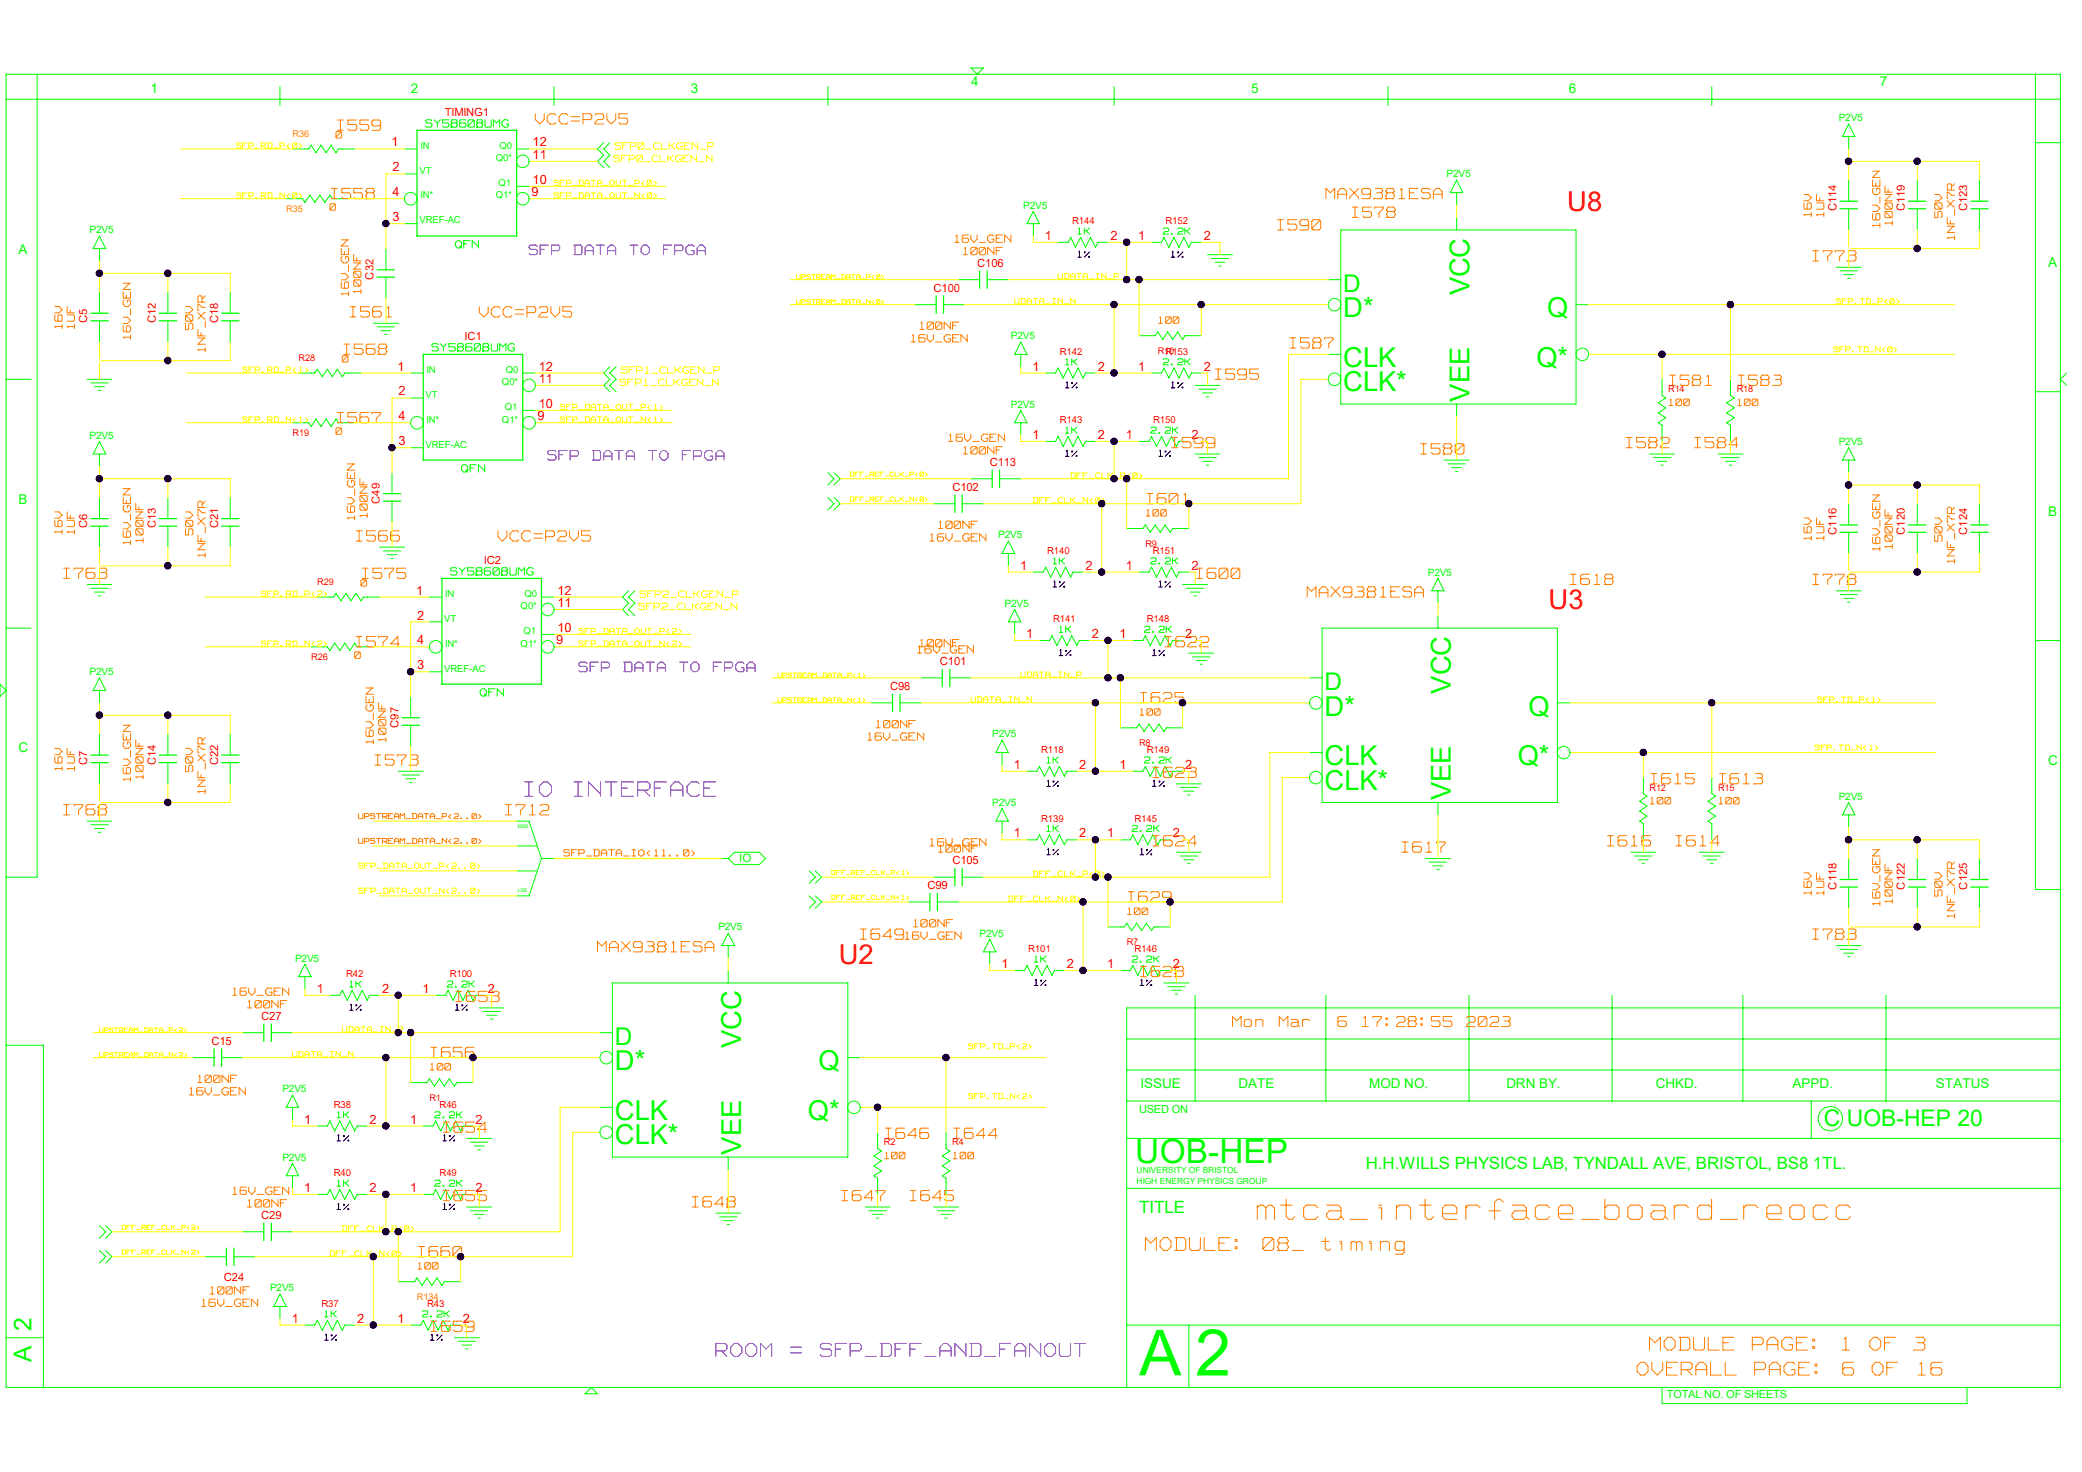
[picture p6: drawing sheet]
<svg xmlns="http://www.w3.org/2000/svg" width="420mm" height="297mm" viewBox="0 0 420 297" stroke-linecap="round" stroke-linejoin="round" font-family="sans-serif">
<defs><g id="words">
<text font-size="13" fill="#0f0" x="241.1" y="277.5">2</text>
<text font-size="12.8" fill="#0f0" x="229.8" y="277.5">A</text>
<text font-size="7.7" fill="#fff" x="253.6" y="246.8">mtca_interface_board_reocc</text>
<text font-size="6.7" fill="#0f0" x="229" y="234.7">UOB-HEP</text>
<g font-size="5.5" fill="#f00">
<text x="316.1" y="42.6">U8</text>
<text x="312.4" y="123">U3</text>
<text x="169.2" y="194.6">U2</text>
</g>
<g font-size="5.5" fill="#0f0">
<text x="296.5" y="59.6" transform="rotate(-90 296.5 59.6)">VCC</text>
<text x="271" y="64">D*</text>
<text x="312.1" y="64">Q</text>
<text x="271" y="74">CLK</text>
<text x="309.9" y="74">Q*</text>
<text x="271" y="79">CLK*</text>
<text x="296.5" y="81" transform="rotate(-90 296.5 81)">VEE</text>
<text x="292.7" y="140" transform="rotate(-90 292.7 140)">VCC</text>
<text x="267.2" y="144.4">D*</text>
<text x="308.3" y="144.4">Q</text>
<text x="267.2" y="154.3">CLK</text>
<text x="306.2" y="154.3">Q*</text>
<text x="267.2" y="159.3">CLK*</text>
<text x="292.7" y="161.4" transform="rotate(-90 292.7 161.4)">VEE</text>
<text x="124" y="215.9">D*</text>
<text x="149.5" y="211.5" transform="rotate(-90 149.5 211.5)">VCC</text>
<text x="165.1" y="215.9">Q</text>
<text x="124" y="225.9">CLK</text>
<text x="163" y="225.9">Q*</text>
<text x="124" y="230.9">CLK*</text>
<text x="149.5" y="233" transform="rotate(-90 149.5 233)">VEE</text>
</g>
<text font-size="5.4" fill="#fff" x="105.8" y="161.2">IO INTERFACE</text>
<g font-size="5" fill="#0f0">
<text x="6.4" y="268.6" transform="rotate(-90 6.4 268.6)">2</text>
<text x="6.4" y="274.9" transform="rotate(-90 6.4 274.9)">A</text>
</g>
<g font-size="4.9" fill="#0f0">
<text x="271" y="58.9">D</text>
<text x="267.2" y="139.3">D</text>
<text x="124" y="210.9">D</text>
</g>
<g font-size="4.9" fill="#fff">
<text x="231.1" y="252.8">MODULE: 08_ timing</text>
<text x="144.4" y="274.2">ROOM = SFP_DFF_AND_FANOUT</text>
<text x="332.7" y="272.9">MODULE PAGE: 1 OF 3</text>
<text x="330.2" y="278">OVERALL PAGE: 6 OF 16</text>
</g>
<text font-size="4.6" fill="#0f0" x="367.9" y="227.2">C UOB-HEP 20</text>
<g font-size="3.9" fill="#fff">
<text x="68.1" y="26.6">I559</text>
<text x="108" y="25.4">VCC=P2V5</text>
<text x="66.8" y="40.4">I558</text>
<text x="267.5" y="40.4">MAX9381ESA</text>
<text x="257.7" y="46.7">I590</text>
<text x="272.8" y="44.2">I578</text>
<text x="365.7" y="53">I773</text>
<text x="70.6" y="64.3">I561</text>
<text x="96.7" y="64.3">VCC=P2V5</text>
<text x="69.3" y="71.8">I568</text>
<text x="260.2" y="70.6">I587</text>
<text x="245.2" y="76.9">I595</text>
<text x="336.8" y="78.1">I581</text>
<text x="350.7" y="78.1">I583</text>
<text x="68.1" y="85.6">I567</text>
<text x="236.3" y="90.7">I599</text>
<text x="286.6" y="91.9">I580</text>
<text x="328" y="90.7">I582</text>
<text x="341.8" y="90.7">I584</text>
<text x="231.4" y="102">I601</text>
<text x="71.8" y="109.5">I566</text>
<text x="100.5" y="109.5">VCC=P2V5</text>
<text x="12.8" y="117.1">I763</text>
<text x="73.1" y="117.1">I575</text>
<text x="241.4" y="117.1">I600</text>
<text x="316.7" y="118.3">I618</text>
<text x="365.7" y="118.3">I778</text>
<text x="263.7" y="120.8">MAX9381ESA</text>
<text x="71.8" y="130.9">I574</text>
<text x="235.1" y="130.9">I622</text>
<text x="230.1" y="142.2">I625</text>
<text x="75.6" y="154.7">I573</text>
<text x="232.6" y="157.2">I623</text>
<text x="333" y="158.5">I615</text>
<text x="346.9" y="158.5">I613</text>
<text x="12.8" y="164.8">I768</text>
<text x="102" y="164.8">I712</text>
<text x="232.6" y="171">I624</text>
<text x="282.8" y="172.3">I617</text>
<text x="324.3" y="171">I616</text>
<text x="338.1" y="171">I614</text>
<text x="227.6" y="182.3">I629</text>
<text x="173.6" y="189.9">I649</text>
<text x="365.7" y="189.9">I783</text>
<text x="120.5" y="192.4">MAX9381ESA</text>
<text x="230.1" y="197.4">I628</text>
<text x="91.9" y="202.4">I653</text>
<text x="86.9" y="213.7">I656</text>
<text x="89.5" y="228.8">I654</text>
<text x="178.6" y="230">I646</text>
<text x="192.4" y="230">I644</text>
<text x="89.5" y="242.6">I655</text>
<text x="139.7" y="243.9">I648</text>
<text x="169.8" y="242.6">I647</text>
<text x="183.6" y="242.6">I645</text>
<text x="84.4" y="253.9">I660</text>
<text x="86.9" y="269">I659</text>
</g>
<g font-size="3.8" fill="#fff">
<text x="248.6" y="207.5">Mon Mar</text>
<text x="269.6" y="207.5">6 17:28:55 2023</text>
</g>
<g font-size="3.7" fill="#fff">
<text x="106.7" y="51.8">SFP DATA TO FPGA</text>
<text x="110.5" y="93.2">SFP DATA TO FPGA</text>
<text x="116.8" y="135.9">SFP DATA TO FPGA</text>
</g>
<g font-size="3.4" fill="#0f0">
<text x="275.5" y="236">H.H.WILLS PHYSICS LAB, TYNDALL AVE, BRISTOL, BS8 1TL.</text>
<text x="229.8" y="244.7">TITLE</text>
</g>
<g font-size="3.3" fill="#fff">
<text x="365.8" y="43.7" transform="rotate(-90 365.8 43.7)">16V</text>
<text x="368.4" y="43.7" transform="rotate(-90 368.4 43.7)">1UF</text>
<text x="379.7" y="45.9" transform="rotate(-90 379.7 45.9)">16V_GEN</text>
<text x="382.2" y="45.4" transform="rotate(-90 382.2 45.4)">100NF</text>
<text x="392.2" y="43.9" transform="rotate(-90 392.2 43.9)">50V</text>
<text x="394.8" y="48.4" transform="rotate(-90 394.8 48.4)">1NF_X7R</text>
<text x="70.8" y="59.7" transform="rotate(-90 70.8 59.7)">16V_GEN</text>
<text x="73.3" y="59.2" transform="rotate(-90 73.3 59.2)">100NF</text>
<text x="13" y="66.3" transform="rotate(-90 13 66.3)">16V</text>
<text x="15.5" y="66.3" transform="rotate(-90 15.5 66.3)">1UF</text>
<text x="26.8" y="68.5" transform="rotate(-90 26.8 68.5)">16V_GEN</text>
<text x="39.4" y="66.5" transform="rotate(-90 39.4 66.5)">50V</text>
<text x="41.9" y="71" transform="rotate(-90 41.9 71)">1NF_X7R</text>
<text x="13" y="107.7" transform="rotate(-90 13 107.7)">16V</text>
<text x="15.5" y="107.7" transform="rotate(-90 15.5 107.7)">1UF</text>
<text x="39.4" y="108" transform="rotate(-90 39.4 108)">50V</text>
<text x="72" y="104.9" transform="rotate(-90 72 104.9)">16V_GEN</text>
<text x="74.5" y="104.4" transform="rotate(-90 74.5 104.4)">100NF</text>
<text x="26.8" y="109.9" transform="rotate(-90 26.8 109.9)">16V_GEN</text>
<text x="29.3" y="109.5" transform="rotate(-90 29.3 109.5)">100NF</text>
<text x="41.9" y="112.4" transform="rotate(-90 41.9 112.4)">1NF_X7R</text>
<text x="365.8" y="109" transform="rotate(-90 365.8 109)">16V</text>
<text x="368.4" y="109" transform="rotate(-90 368.4 109)">1UF</text>
<text x="379.7" y="111.2" transform="rotate(-90 379.7 111.2)">16V_GEN</text>
<text x="382.2" y="110.7" transform="rotate(-90 382.2 110.7)">100NF</text>
<text x="392.2" y="109.2" transform="rotate(-90 392.2 109.2)">50V</text>
<text x="394.8" y="113.7" transform="rotate(-90 394.8 113.7)">1NF_X7R</text>
<text x="78.3" y="149.6" transform="rotate(-90 78.3 149.6)">100NF</text>
<text x="13" y="155.5" transform="rotate(-90 13 155.5)">16V</text>
<text x="15.5" y="155.5" transform="rotate(-90 15.5 155.5)">1UF</text>
<text x="39.4" y="155.7" transform="rotate(-90 39.4 155.7)">50V</text>
<text x="75.8" y="150.1" transform="rotate(-90 75.8 150.1)">16V_GEN</text>
<text x="26.8" y="157.6" transform="rotate(-90 26.8 157.6)">16V_GEN</text>
<text x="29.3" y="157.2" transform="rotate(-90 29.3 157.2)">100NF</text>
<text x="41.9" y="160.1" transform="rotate(-90 41.9 160.1)">1NF_X7R</text>
<text x="365.8" y="180.6" transform="rotate(-90 365.8 180.6)">16V</text>
<text x="368.4" y="180.6" transform="rotate(-90 368.4 180.6)">1UF</text>
<text x="379.7" y="182.8" transform="rotate(-90 379.7 182.8)">16V_GEN</text>
<text x="382.2" y="182.3" transform="rotate(-90 382.2 182.3)">100NF</text>
<text x="392.2" y="180.8" transform="rotate(-90 392.2 180.8)">50V</text>
<text x="394.8" y="185.2" transform="rotate(-90 394.8 185.2)">1NF_X7R</text>
</g>
<g font-size="2.8" fill="#fff">
<text x="85.9" y="25.9">SY58608UMG</text>
<text x="91.9" y="50.3">QFN</text>
<text x="192.6" y="49.1">16V_GEN</text>
<text x="194.3" y="51.6">100NF</text>
<text x="87.1" y="71.1">SY58608UMG</text>
<text x="183.8" y="69.3">16V_GEN</text>
<text x="185.5" y="66.7">100NF</text>
<text x="191.3" y="89.3">16V_GEN</text>
<text x="93.1" y="95.5">QFN</text>
<text x="194.3" y="91.9">100NF</text>
<text x="189.3" y="106.9">100NF</text>
<text x="187.6" y="109.4">16V_GEN</text>
<text x="90.9" y="116.3">SY58608UMG</text>
<text x="185.5" y="130.8">100NF</text>
<text x="185.1" y="132">16V_GEN</text>
<text x="96.9" y="140.7">QFN</text>
<text x="175" y="149.6">16V_GEN</text>
<text x="176.7" y="147.1">100NF</text>
<text x="187.6" y="170.9">16V_GEN</text>
<text x="189.3" y="172.2">100NF</text>
<text x="182.6" y="189.8">16V_GEN</text>
<text x="184.3" y="187.3">100NF</text>
<text x="46.9" y="201.1">16V_GEN</text>
<text x="49.9" y="203.6">100NF</text>
<text x="38.2" y="221.2">16V_GEN</text>
<text x="39.9" y="218.7">100NF</text>
<text x="46.9" y="241.3">16V_GEN</text>
<text x="49.9" y="243.8">100NF</text>
<text x="40.7" y="263.9">16V_GEN</text>
<text x="42.4" y="261.4">100NF</text>
</g>
<g font-size="2.7" fill="#0f0">
<text x="195.9" y="17.4">4</text>
<text x="379.2" y="17.4">7</text>
<text x="30.4" y="18.7">1</text>
<text x="82.8" y="18.7">2</text>
<text x="139.4" y="18.7">3</text>
<text x="252.4" y="18.7">5</text>
<text x="316.4" y="18.7">6</text>
<text x="3.7" y="51.4">A</text>
<text x="413.1" y="53.9">A</text>
<text x="3.7" y="101.6">B</text>
<text x="413.1" y="104.1">B</text>
<text x="3.7" y="151.8">C</text>
<text x="413.1" y="154.3">C</text>
<text x="230" y="219.6">ISSUE</text>
<text x="249.9" y="219.6">DATE</text>
<text x="276.2" y="219.6">MOD NO.</text>
<text x="303.9" y="219.6">DRN BY.</text>
<text x="334" y="219.6">CHKD.</text>
<text x="361.6" y="219.6">APPD.</text>
<text x="390.5" y="219.6">STATUS</text>
</g>
<g font-size="2.6" fill="#f00">
<text x="79" y="29.5">1</text>
<text x="107.4" y="29.5">12</text>
<text x="79.2" y="34.6">2</text>
<text x="107.4" y="32">11</text>
<text x="79.2" y="39.6">4</text>
<text x="107.2" y="39.6">9</text>
<text x="107.4" y="37.1">10</text>
<text x="79.2" y="44.6">3</text>
<text x="210.8" y="48.4">1</text>
<text x="224" y="48.4">2</text>
<text x="229.6" y="48.4">1</text>
<text x="242.8" y="48.4">2</text>
<text x="80.2" y="74.8">1</text>
<text x="108.7" y="77.3">11</text>
<text x="108.7" y="74.8">12</text>
<text x="208.3" y="74.8">1</text>
<text x="221.5" y="74.8">2</text>
<text x="229.6" y="74.8">1</text>
<text x="242.8" y="74.8">2</text>
<text x="80.4" y="79.8">2</text>
<text x="108.7" y="82.3">10</text>
<text x="80.4" y="84.8">4</text>
<text x="80.4" y="89.8">3</text>
<text x="108.5" y="84.8">9</text>
<text x="208.3" y="88.6">1</text>
<text x="221.5" y="88.6">2</text>
<text x="227.1" y="88.6">1</text>
<text x="240.3" y="88.6">2</text>
<text x="83.9" y="120">1</text>
<text x="112.4" y="120">12</text>
<text x="205.8" y="114.9">1</text>
<text x="219" y="114.9">2</text>
<text x="227.1" y="114.9">1</text>
<text x="240.3" y="114.9">2</text>
<text x="84.2" y="125">2</text>
<text x="112.4" y="122.5">11</text>
<text x="84.2" y="130">4</text>
<text x="112.2" y="130">9</text>
<text x="112.4" y="127.5">10</text>
<text x="207" y="128.8">1</text>
<text x="220.2" y="128.8">2</text>
<text x="225.8" y="128.8">1</text>
<text x="239.1" y="128.8">2</text>
<text x="84.2" y="135">3</text>
<text x="204.5" y="155.1">1</text>
<text x="217.7" y="155.1">2</text>
<text x="225.8" y="155.1">1</text>
<text x="239.1" y="155.1">2</text>
<text x="204.5" y="169">1</text>
<text x="217.7" y="169">2</text>
<text x="223.4" y="169">1</text>
<text x="236.6" y="169">2</text>
<text x="202" y="195.3">1</text>
<text x="215.2" y="195.3">2</text>
<text x="223.4" y="195.3">1</text>
<text x="236.6" y="195.3">2</text>
<text x="63.9" y="200.3">1</text>
<text x="77.1" y="200.3">2</text>
<text x="85.2" y="200.3">1</text>
<text x="98.4" y="200.3">2</text>
<text x="61.3" y="226.7">1</text>
<text x="74.5" y="226.7">2</text>
<text x="82.7" y="226.7">1</text>
<text x="95.9" y="226.7">2</text>
<text x="61.3" y="240.5">1</text>
<text x="74.5" y="240.5">2</text>
<text x="82.7" y="240.5">1</text>
<text x="95.9" y="240.5">2</text>
<text x="58.8" y="266.9">1</text>
<text x="72.1" y="266.9">2</text>
<text x="80.2" y="266.9">1</text>
<text x="93.4" y="266.9">2</text>
</g>
<g font-size="2.5" fill="#fff">
<text x="67.8" y="28.1">0</text>
<text x="123.8" y="32.9">SFP0_CLKGEN_N</text>
<text x="124" y="30.4">SFP0_CLKGEN_P</text>
<text x="66.5" y="42.7">0</text>
<text x="233.7" y="65.5">100</text>
<text x="69" y="73.3">0</text>
<text x="125.3" y="75.6">SFP1_CLKGEN_P</text>
<text x="125.1" y="78.1">SFP1_CLKGEN_N</text>
<text x="336.7" y="82.1">100</text>
<text x="350.5" y="82.1">100</text>
<text x="67.8" y="87.9">0</text>
<text x="231.2" y="104.4">100</text>
<text x="72.8" y="118.5">0</text>
<text x="128.8" y="123.3">SFP2_CLKGEN_N</text>
<text x="129.1" y="120.8">SFP2_CLKGEN_P</text>
<text x="71.5" y="133.1">0</text>
<text x="230" y="144.6">100</text>
<text x="332.9" y="162.5">100</text>
<text x="346.8" y="162.5">100</text>
<text x="227.5" y="184.8">100</text>
<text x="86.8" y="216.2">100</text>
<text x="178.5" y="234.1">100</text>
<text x="192.3" y="234.1">100</text>
<text x="84.3" y="256.3">100</text>
</g>
<g font-size="2.4" fill="#fff">
<text x="217.4" y="47.5">1K</text>
<text x="234.7" y="47.5">2.2K</text>
<text x="217.4" y="52.2">1%</text>
<text x="236.3" y="52.2">1%</text>
<text x="214.9" y="73.9">1K</text>
<text x="234.7" y="73.9">2.2K</text>
<text x="214.9" y="78.5">1%</text>
<text x="236.3" y="78.5">1%</text>
<text x="214.9" y="87.7">1K</text>
<text x="232.2" y="87.7">2.2K</text>
<text x="214.9" y="92.3">1%</text>
<text x="233.8" y="92.3">1%</text>
<text x="212.4" y="114">1K</text>
<text x="212.4" y="118.7">1%</text>
<text x="232.2" y="114">2.2K</text>
<text x="233.8" y="118.7">1%</text>
<text x="213.7" y="127.8">1K</text>
<text x="230.9" y="127.8">2.2K</text>
<text x="213.7" y="132.5">1%</text>
<text x="232.5" y="132.5">1%</text>
<text x="211.2" y="154.2">1K</text>
<text x="230.9" y="154.2">2.2K</text>
<text x="211.2" y="158.9">1%</text>
<text x="232.5" y="158.9">1%</text>
<text x="113.7" y="173">SFP_DATA_IO&lt;11..0&gt;</text>
<text x="211.2" y="172.7">1%</text>
<text x="211.2" y="168">1K</text>
<text x="228.4" y="168">2.2K</text>
<text x="230" y="172.7">1%</text>
<text x="208.7" y="194.4">1K</text>
<text x="228.4" y="194.4">2.2K</text>
<text x="70.5" y="199.4">1K</text>
<text x="90.3" y="199.4">2.2K</text>
<text x="208.7" y="199.1">1%</text>
<text x="230" y="199.1">1%</text>
<text x="70.5" y="204.1">1%</text>
<text x="91.9" y="204.1">1%</text>
<text x="68" y="225.8">1K</text>
<text x="87.7" y="225.8">2.2K</text>
<text x="68" y="230.5">1%</text>
<text x="89.4" y="230.5">1%</text>
<text x="68" y="239.6">1K</text>
<text x="87.7" y="239.6">2.2K</text>
<text x="68" y="244.3">1%</text>
<text x="89.4" y="244.3">1%</text>
<text x="65.5" y="266">1K</text>
<text x="85.2" y="266">2.2K</text>
<text x="65.5" y="270.7">1%</text>
<text x="86.8" y="270.7">1%</text>
</g>
<g font-size="2.3" fill="#f00">
<text x="89.7" y="23.3">TIMING1</text>
<text x="370.5" y="42.6" transform="rotate(-90 370.5 42.6)">C114</text>
<text x="384.3" y="42.6" transform="rotate(-90 384.3 42.6)">C119</text>
<text x="396.8" y="42.6" transform="rotate(-90 396.8 42.6)">C123</text>
<text x="197.1" y="53.9">C106</text>
<text x="75.4" y="56.4" transform="rotate(-90 75.4 56.4)">C32</text>
<text x="188.3" y="58.9">C100</text>
<text x="17.6" y="65.2" transform="rotate(-90 17.6 65.2)">C5</text>
<text x="31.4" y="65.2" transform="rotate(-90 31.4 65.2)">C12</text>
<text x="44" y="65.2" transform="rotate(-90 44 65.2)">C18</text>
<text x="93.7" y="68.5">IC1</text>
<text x="199.6" y="94.1">C113</text>
<text x="76.6" y="101.6" transform="rotate(-90 76.6 101.6)">C49</text>
<text x="192.1" y="99.1">C102</text>
<text x="17.6" y="106.6" transform="rotate(-90 17.6 106.6)">C6</text>
<text x="31.4" y="106.6" transform="rotate(-90 31.4 106.6)">C13</text>
<text x="44" y="106.6" transform="rotate(-90 44 106.6)">C21</text>
<text x="370.5" y="107.9" transform="rotate(-90 370.5 107.9)">C116</text>
<text x="384.3" y="107.9" transform="rotate(-90 384.3 107.9)">C120</text>
<text x="396.8" y="107.9" transform="rotate(-90 396.8 107.9)">C124</text>
<text x="97.6" y="113.7">IC2</text>
<text x="189.6" y="134.2">C101</text>
<text x="179.5" y="139.3">C98</text>
<text x="80.4" y="146.9" transform="rotate(-90 80.4 146.9)">C97</text>
<text x="17.6" y="154.4" transform="rotate(-90 17.6 154.4)">C7</text>
<text x="31.4" y="154.4" transform="rotate(-90 31.4 154.4)">C14</text>
<text x="44" y="154.4" transform="rotate(-90 44 154.4)">C22</text>
<text x="187.1" y="179.5">C99</text>
<text x="192.1" y="174.4">C105</text>
<text x="370.5" y="179.5" transform="rotate(-90 370.5 179.5)">C118</text>
<text x="384.3" y="179.5" transform="rotate(-90 384.3 179.5)">C122</text>
<text x="396.8" y="179.5" transform="rotate(-90 396.8 179.5)">C125</text>
<text x="52.7" y="205.8">C27</text>
<text x="42.7" y="210.9">C15</text>
<text x="52.7" y="246">C29</text>
<text x="45.2" y="258.6">C24</text>
</g>
<text font-size="2.3" fill="#0f0" x="149.1" y="173.9">IO</text>
<g font-size="2.2" fill="#0f0">
<text x="229.8" y="224.7">USED ON</text>
<text x="336.3" y="282.2">TOTAL NO. OF SHEETS</text>
</g>
<g font-size="2" fill="#0f0">
<text x="370.9" y="24.5">P2V5</text>
<text x="291.8" y="35.8">P2V5</text>
<text x="18.1" y="47.1">P2V5</text>
<text x="206.4" y="42.1">P2V5</text>
<text x="203.9" y="68.5">P2V5</text>
<text x="203.9" y="82.3">P2V5</text>
<text x="18.1" y="88.5">P2V5</text>
<text x="370.9" y="89.8">P2V5</text>
<text x="201.4" y="108.6">P2V5</text>
<text x="288" y="116.2">P2V5</text>
<text x="202.6" y="122.4">P2V5</text>
<text x="18.1" y="136.3">P2V5</text>
<text x="200.2" y="148.8">P2V5</text>
<text x="370.9" y="161.4">P2V5</text>
<text x="200.2" y="162.6">P2V5</text>
<text x="144.9" y="187.7">P2V5</text>
<text x="197.6" y="189">P2V5</text>
<text x="59.5" y="194">P2V5</text>
<text x="57" y="220.4">P2V5</text>
<text x="57" y="234.2">P2V5</text>
<text x="54.5" y="260.6">P2V5</text>
</g>
<g font-size="2" fill="#fff">
<text x="47.7" y="30.1">SFP.RD_P&lt;0&gt;</text>
<text x="47.7" y="40.1">SFP.RD_N&lt;0&gt;</text>
<text x="111.8" y="40.1">SFP_DATA_OUT_N&lt;0&gt;</text>
<text x="111.8" y="37.6">SFP_DATA_OUT_P&lt;0&gt;</text>
<text x="213.4" y="56.4">UDATA_IN_P</text>
<text x="204.7" y="61.5">UDATA_IN_N</text>
<text x="48.9" y="75.3">SFP.RD_P&lt;1&gt;</text>
<text x="113" y="82.8">SFP_DATA_OUT_P&lt;1&gt;</text>
<text x="48.9" y="85.3">SFP.RD_N&lt;1&gt;</text>
<text x="113" y="85.3">SFP_DATA_OUT_N&lt;1&gt;</text>
<text x="208.5" y="101.6">DFF_CLK_N&lt;0&gt;</text>
<text x="216" y="96.6">DFF_CLK_P&lt;0&gt;</text>
<text x="52.7" y="120.5">SFP.RD_P&lt;2&gt;</text>
<text x="52.7" y="130.6">SFP.RD_N&lt;2&gt;</text>
<text x="116.8" y="130.6">SFP_DATA_OUT_N&lt;2&gt;</text>
<text x="116.8" y="128">SFP_DATA_OUT_P&lt;2&gt;</text>
<text x="205.9" y="136.8">UDATA_IN_P</text>
<text x="195.9" y="141.8">UDATA_IN_N</text>
<text x="72.3" y="175.4">SFP_DATA_OUT_P&lt;2..0&gt;</text>
<text x="208.5" y="177">DFF_CLK_P&lt;0&gt;</text>
<text x="72.3" y="180.4">SFP_DATA_OUT_N&lt;2..0&gt;</text>
<text x="203.4" y="182">DFF_CLK_N&lt;0&gt;</text>
<text x="69" y="208.4">UDATA_IN_P</text>
<text x="59" y="213.4">UDATA_IN_N</text>
<text x="69" y="248.6">DFF_CLK_P&lt;0&gt;</text>
<text x="66.5" y="253.6">DFF_CLK_N&lt;0&gt;</text>
</g>
<g font-size="1.9" fill="#ff8000">
<text x="59" y="27.6">R36</text>
<text x="57.7" y="42.7">R35</text>
<text x="84.1" y="262.3">R134</text>
</g>
<g font-size="1.9" fill="#0f0">
<text x="84.6" y="35.1">VT</text>
<text x="84.8" y="30">IN</text>
<text x="100" y="32.5">Q0*</text>
<text x="100.8" y="30">Q0</text>
<text x="84.8" y="40">IN*</text>
<text x="100" y="40">Q1*</text>
<text x="100.6" y="37.5">Q1</text>
<text x="84.6" y="45.1">VREF-AC</text>
<text x="86" y="75.2">IN</text>
<text x="101.3" y="77.7">Q0*</text>
<text x="102" y="75.2">Q0</text>
<text x="85.9" y="80.3">VT</text>
<text x="101.9" y="82.8">Q1</text>
<text x="86" y="85.3">IN*</text>
<text x="101.3" y="85.3">Q1*</text>
<text x="85.9" y="90.3">VREF-AC</text>
<text x="89.6" y="125.4">VT</text>
<text x="89.8" y="120.4">IN</text>
<text x="105" y="122.9">Q0*</text>
<text x="105.8" y="120.4">Q0</text>
<text x="89.8" y="130.5">IN*</text>
<text x="105" y="130.5">Q1*</text>
<text x="105.6" y="128">Q1</text>
<text x="89.6" y="135.5">VREF-AC</text>
</g>
<g font-size="1.9" fill="#f00">
<text x="216.3" y="45.3">R144</text>
<text x="235.1" y="45.3">R152</text>
<text x="213.8" y="71.6">R142</text>
<text x="233.6" y="71.5">R10</text>
<text x="235.1" y="71.6">R153</text>
<text x="60.2" y="72.9">R28</text>
<text x="336.5" y="79.1">R14</text>
<text x="350.4" y="79.1">R18</text>
<text x="59" y="87.9">R19</text>
<text x="213.8" y="85.4">R143</text>
<text x="232.6" y="85.4">R150</text>
<text x="211.2" y="111.8">R140</text>
<text x="231.1" y="110.4">R9</text>
<text x="232.5" y="111.8">R151</text>
<text x="64" y="118.1">R29</text>
<text x="212.4" y="125.6">R141</text>
<text x="231.4" y="125.6">R148</text>
<text x="62.8" y="133.1">R26</text>
<text x="210" y="152">R118</text>
<text x="229.8" y="150.6">R8</text>
<text x="231.4" y="152">R149</text>
<text x="332.7" y="159.5">R12</text>
<text x="346.6" y="159.5">R15</text>
<text x="210" y="165.8">R139</text>
<text x="228.9" y="165.8">R145</text>
<text x="227.3" y="190.8">R7</text>
<text x="69.8" y="197.2">R42</text>
<text x="90.7" y="197.2">R100</text>
<text x="207.4" y="192.2">R101</text>
<text x="228.9" y="192.2">R146</text>
<text x="67.4" y="223.6">R38</text>
<text x="86.6" y="222.1">R1</text>
<text x="88.7" y="223.6">R46</text>
<text x="178.3" y="231.1">R2</text>
<text x="192.1" y="231.1">R4</text>
<text x="67.4" y="237.4">R40</text>
<text x="88.7" y="237.4">R49</text>
<text x="64.9" y="263.7">R37</text>
<text x="86.2" y="263.7">R43</text>
</g>
<g font-size="1.9" fill="#fff">
<text x="370.4" y="61.5">SFP.TD_P&lt;0&gt;</text>
<text x="369.9" y="71.2">SFP.TD_N&lt;0&gt;</text>
<text x="366.6" y="141.8">SFP.TD_P&lt;1&gt;</text>
<text x="366.1" y="151.5">SFP.TD_N&lt;1&gt;</text>
<text x="72.3" y="165.4">UPSTREAM_DATA_P&lt;2..0&gt;</text>
<text x="72.3" y="170.4">UPSTREAM_DATA_N&lt;2..0&gt;</text>
<text x="195.4" y="211.8">SFP.TD_P&lt;2&gt;</text>
<text x="195.4" y="221.9">SFP.TD_N&lt;2&gt;</text>
</g>
<g font-size="1.7" fill="#0f0">
<text x="229.3" y="236.7">UNIVERSITY OF BRISTOL</text>
<text x="229.3" y="239">HIGH ENERGY PHYSICS GROUP</text>
</g>
<g font-size="1.6" fill="#fff">
<text x="160.7" y="56.4">UPSTREAM_DATA_P&lt;0&gt;</text>
<text x="160.7" y="61.4">UPSTREAM_DATA_N&lt;0&gt;</text>
<text x="171.5" y="101.3">DFF_REF_CLK_N&lt;0&gt;</text>
<text x="171.5" y="96.2">DFF_REF_CLK_P&lt;0&gt;</text>
<text x="156.9" y="136.8">UPSTREAM_DATA_P&lt;1&gt;</text>
<text x="156.9" y="141.8">UPSTREAM_DATA_N&lt;1&gt;</text>
<text x="167.7" y="176.6">DFF_REF_CLK_P&lt;1&gt;</text>
<text x="167.7" y="181.6">DFF_REF_CLK_N&lt;1&gt;</text>
<text x="20.1" y="208.4">UPSTREAM_DATA_P&lt;2&gt;</text>
<text x="20.1" y="213.4">UPSTREAM_DATA_N&lt;2&gt;</text>
<text x="24.6" y="248.2">DFF_REF_CLK_P&lt;2&gt;</text>
<text x="24.6" y="253.2">DFF_REF_CLK_N&lt;2&gt;</text>
</g>
<g font-size="1" fill="#0f0">
<text x="104.4" y="167.1">MSB</text>
<text x="104.4" y="180">LSB</text>
</g>
</g></defs>
<g fill="none" stroke="#0f0" stroke-width=".25">
<path d="M84.1 26.3h20.1v21.3h-20.1zM76.1 55.9h3.5M76.1 54.4h3.5M188.8 59.7v3.5M190.3 59.7v3.5M197.6 54.7v3.5M199.1 54.7v3.5M371.2 42.1h3.5M371.2 40.6h3.5M385 42.1h3.5M385 40.6h3.5M397.6 42.1h3.5"/>
<path d="M397.6 40.6h3.5M18.3 64.7h3.5M18.3 63.2h3.5M32.1 64.7h3.5M32.1 63.2h3.5M44.7 64.7h3.5M44.7 63.2h3.5M85.4 71.5h20.1v21.3h-20.1zM77.3 99.6h3.6M192.6 99.9v3.5M194.1 99.9v3.5M200.2 94.9v3.5"/>
<path d="M201.6 94.9v3.5M18.3 106.2h3.5M18.3 104.6h3.5M32.1 106.2h3.5M32.1 104.6h3.5M44.7 106.2h3.5M44.7 104.6h3.5M77.3 101.1h3.6M89.2 116.7h20v21.3h-20zM371.2 107.4h3.5M371.2 105.9h3.5M385 107.4h3.5"/>
<path d="M385 105.9h3.5M397.6 107.4h3.5M397.6 105.9h3.5M190.1 135v3.6M191.6 135v3.6M18.3 153.9h3.5M18.3 152.4h3.5M32.1 153.9h3.5M32.1 152.4h3.5M44.7 153.9h3.5M44.7 152.4h3.5M81.1 146.3h3.5"/>
<path d="M81.1 144.8h3.5M180 140.1v3.5M181.6 140.1v3.5M192.6 175.2v3.5M194.1 175.2v3.5M371.2 179h3.5M371.2 177.5h3.5M385 179h3.5M385 177.5h3.5M397.6 179h3.5M397.6 177.5h3.5M187.6 180.3v3.5"/>
<path d="M189.1 180.3v3.5M43.2 211.6v3.5M44.7 211.6v3.5M53.2 206.6v3.5M54.7 206.6v3.5M45.7 251.8v3.6M47.2 251.8v3.6M53.2 246.8v3.5M54.7 246.8v3.5"/>
</g>
<g fill="none" stroke="#000" stroke-width=".2">
<path d="M217.4 51.9h.7M217.8 50.7l-.2 .1M217.8 50.7v1.2M218.7 50.8h.2M218.7 50.9v.1M218.8 51h.1M218.9 50.8v.2M219.6 51.7h.2M219.6 51.8v.1M219.7 51.9h.1M219.8 51.7v.2M219.8 50.8l-1.1 1.1"/>
<path d="M236.3 51.9h.7M236.6 50.7l-.2 .1M236.6 50.7v1.2M237.6 50.8h.1M237.6 50.9v.1M237.6 51h.1M237.7 50.8v.2M238.5 51.7h.1M238.5 51.8l.1 .1M238.6 51.7v.2M238.6 50.8l-1 1.1M214.9 78.3h.7"/>
<path d="M215.3 77l-.2 .2M215.3 77.1v1.1M216.2 77.2h.1M216.2 77.3v.1M216.2 77.4h.1M216.4 77.2v.2M217.1 78.1h.1M217.1 78.1l.1 .2M217.3 78.1v.2M217.3 77.2l-1.1 1.1M236.3 78.3h.7M236.6 77l-.2 .2"/>
<path d="M236.6 77.1v1.1M237.6 77.3v.1M237.6 77.2h.1M237.6 77.4h.1M237.7 77.2v.2M238.5 78.1l.1 .2M238.5 78.1h.1M238.6 78.1v.2M238.6 77.2l-1 1.1M214.9 92.1h.7M215.3 90.8l-.2 .2M215.3 90.9v1.1"/>
<path d="M216.2 91h.1M216.2 91.1v.1M216.2 91.2h.1M216.4 91v.2M217.1 91.9h.1M217.1 91.9l.1 .2M217.3 91.9v.2M217.3 91l-1.1 1.1M233.8 92.1h.7M234.1 90.8l-.2 .2M234.1 90.9v1.1M235 91h.2"/>
<path d="M235 91.1l.2 .1M235.2 91v.2M235.9 91.9h.2M235.9 91.9v.2M236 92.1h.1M236.1 91l-1.1 1.1M236.1 91.9v.2M212.4 118.4h.7M212.8 117.2l-.2 .2M212.8 117.3v1.1M213.7 117.4h.1M213.7 117.4v.2"/>
<path d="M213.7 117.6h.1M213.9 117.4v.2M214.6 118.3h.2v.1h-.2M214.6 118.3v.1M214.8 117.4l-1.1 1M233.8 118.4h.7M234.1 117.2l-.2 .2M234.1 117.3v1.1M235 117.4l.2 .2M235 117.4h.2M235.2 117.4v.2M235.9 118.3v.1"/>
<path d="M235.9 118.3h.2M236 118.4h.1M236.1 117.4l-1.1 1M236.1 118.3v.1M213.7 132.3h.7M214 131.1l-.2 .1M214 131.1v1.1M215 131.2h.1M215 131.3l.1 .1M215.1 131.2v.2M215.9 132.1h.1M215.9 132.2v.1"/>
<path d="M215.9 132.3h.1M216 132.1v.2M216 131.2l-1 1.1M232.5 132.3h.7M232.8 131.1l-.1 .1M232.8 131.1v1.1M233.8 131.2h.1M233.8 131.3v.1M233.8 131.4h.1M234 131.2v.2M234.7 132.1h.1M234.7 132.2v.1"/>
<path d="M234.7 132.3h.1M234.9 132.1v.2M234.9 131.2l-1.1 1.1M211.2 158.7h.7M211.5 157.4l-.2 .2M211.5 157.5v1.1M212.4 157.6h.2M212.4 157.6v.2M212.5 157.8h.1M212.6 157.6v.2M213.3 158.5h.1M213.3 158.5v.2"/>
<path d="M213.4 158.7h.1M213.5 157.6l-1.1 1.1M213.5 158.5v.2M232.5 158.7h.7M232.8 157.4l-.1 .2M232.8 157.5v1.1M233.8 157.6v.2M233.8 157.6h.1M233.8 157.8h.1M234 157.6v.2M234.7 158.5v.2M234.7 158.5h.1"/>
<path d="M234.7 158.7h.1M234.9 158.5v.2M234.9 157.6l-1.1 1.1M211.2 172.5h.7M211.3 171.4l.2-.2v1.2M212.4 171.4h.2M212.4 171.4v.2M212.5 171.6h.1M212.6 171.4v.2M213.3 172.3h.1M213.3 172.3v.2M213.4 172.5h.1"/>
<path d="M213.5 171.4l-1.1 1.1M213.5 172.3v.2M230 172.5h.7M230.2 171.4l.1-.2v1.2M231.3 171.4h.1M231.3 171.4v.2M231.3 171.6h.1M231.4 171.4v.2M232.2 172.3h.1M232.2 172.3v.2M232.2 172.5h.1M232.3 171.4l-1 1.1"/>
<path d="M232.3 172.3v.2M208.7 198.8h.7M209 197.6l-.2 .2M209 197.7v1.1M209.9 197.8h.2M209.9 197.8v.2M210 198h.1M210.1 197.8v.2M210.8 198.7h.1M210.8 198.7v.1M210.9 198.8h.1M211 197.8l-1.1 1"/>
<path d="M211 198.7v.1M230 198.8h.7M230.3 197.6l-.1 .2M230.3 197.7v1.1M231.3 197.8v.2M231.3 197.8h.1M231.3 198h.1M231.4 197.8v.2M232.2 198.7v.1M232.2 198.7h.1M232.2 198.8h.1M232.3 197.8l-1 1"/>
<path d="M232.3 198.7v.1M70.5 203.8h.7M70.7 202.8l.2-.2v1.2M71.8 202.8h.1M71.8 202.8v.1M71.8 202.9h.1M72 202.8v.1M72.7 203.8h.1M72.8 203.7h-.1v.1M72.9 203.7v.1M72.9 202.8l-1.1 1M91.9 203.8h.7"/>
<path d="M92 202.8l.2-.2v1.2M93.2 202.8h.1M93.2 202.8l.1 .1M93.3 202.8v.1M94.1 203.8h.1M94.2 203.7h-.1v.1M94.2 202.8l-1 1M94.2 203.7v.1M68 230.2h.7M68.3 229l-.1 .2M68.3 229v1.2M69.3 229.2h.1"/>
<path d="M69.3 229.2v.1M69.3 229.3h.1M69.5 229.2v.1M70.2 230h.1M70.2 230.1v.1M70.2 230.2h.1M70.4 229.2l-1.1 1M70.4 230v.2M89.4 230.2h.7M89.7 229v1.2M89.7 229l-.2 .2M90.6 229.2h.2"/>
<path d="M90.6 229.2v.1M90.7 229.3h.1M90.8 229.2v.1M91.5 230h.2M91.5 230.1v.1M91.6 230.2h.1M91.7 230v.2M91.7 229.2l-1.1 1M68 244.1h.7M68.3 242.8l-.1 .2M68.3 242.9v1.1M69.3 243h.1"/>
<path d="M69.3 243v.2M69.3 243.2h.1M69.5 243v.2M70.2 243.9h.1M70.2 243.9v.2M70.2 244.1h.1M70.4 243l-1.1 1.1M70.4 243.9v.2M89.4 244.1h.7M89.7 242.9v1.1M89.7 242.8l-.2 .2M90.6 243v.2"/>
<path d="M90.6 243h.2M90.7 243.2h.1M90.8 243v.2M91.5 243.9v.2M91.5 243.9h.2M91.6 244.1h.1M91.7 243.9v.2M91.7 243l-1.1 1.1M65.5 270.4h.7M65.8 269.2l-.1 .2M65.8 269.2v1.2M66.8 269.4h.1"/>
<path d="M66.8 269.4l.1 .1M67 269.4v.1M67.7 270.3h.1M67.7 270.3v.1M67.7 270.4h.1M67.9 269.4l-1.1 1M67.9 270.3v.1M86.8 270.4h.7M87.2 269.2l-.2 .2M87.2 269.2v1.2M88.1 269.4h.2M88.1 269.4v.1"/>
<path d="M88.2 269.5h.1M88.3 269.4v.1M89 270.3h.2M89 270.3v.1M89.1 270.4h.1M89.2 270.3v.1M89.2 269.4l-1.1 1"/>
</g>
<g fill="none" stroke="#0f0" stroke-width=".2">
<path d="M1.2 15h414.4v265h-414.4zM7.5 15v162h-6.3M56.5 17.5v3.8M111.8 17.5v3.8M167 17.5v3.8M195.9 13.7h2.5l-1.3 1.3zM224.7 17.5v3.8M280 17.5v3.8M345.3 17.5v3.8M410.6 15v164.5h5M1.2 20h414.4M59 30.1h3.3l.5-.8 1 1.5 1-1.5 1 1.5 1-1.5 1 1.5 .5-.7h3.2"/>
<path d="M81.6 30.1h2.5M81.6 35.1h2.5M85.9 24.4v.2M85.9 24.6l.2 .2h.8l.2 .2M85.9 24.3l.2-.1h.8l.2 .2M87.1 25.1v.3l-.2 .3h-.8l-.2-.3M87.6 24.2l.6 .6M88.2 24.8v.9M88.9 24.2l-.7 .6M89.3 24.2v.6M89.3 24.8h1l.3 .2M89.3 24.2h1.3"/>
<path d="M90.6 25.1v.3l-.3 .3h-.8l-.2-.3M91 25.7h.1M91.2 24.2l-.2 .4 .2 .2-.2 .4 .2 .5M91.2 24.2h.8M91.2 25.7h.8M91.2 24.8h.8M92 24.2l.2 .4-.2 .2 .2 .4-.2 .5M92.8 25l.2-.2h.8l.2 .2M94 24.2h-1.1l-.2 .2v1l.3 .3h.8l.2-.3v-.3M94.6 24.2l-.2 .2v1l.2 .3M94.7 24.2h.7M94.7 25.7h.7"/>
<path d="M95.4 24.4l-1 1M95.5 24.4h.1M95.5 24.2l.2 .2v1l-.2 .3M96.1 25.7h.1M96.4 24.8l-.3 .4 .3 .5h.8M96.4 24.8h.8M97.2 24.2h-.8l-.3 .4 .3 .2M97.2 24.2l.2 .4-.2 .2 .2 .4-.2 .5M97.8 24.2v1.2l.2 .3M98.1 25.7h.7M99.1 24.2v1.2l-.2 .3M99.5 24.2l.6 .6"/>
<path d="M99.5 24.2v1.5M100.8 24.2v1.5M100.8 24.2l-.6 .6M101.3 24.6v.6M101.3 25.2l.4 .5M101.7 24.2l-.4 .4M101.7 24.2h.6M101.7 25.7h.6M102.1 25h.4M102.3 24.2l.2 .2M102.5 25v.4l-.2 .3M104.2 30.1h2.5"/>
<path d="M104.2 37.6h2.5M121.8 28.8l-1.3 1.3 1.3 1.2-1.3 1.3 1.3 1.2M123 28.8l-1.2 1.3 1.2 1.2-1.2 1.3 1.2 1.2M293.8 38.9v2.5M293.8 36.3l1.3 2.6h-2.5zM372.9 25l1.3 2.6h-2.5zM372.9 27.6v2.5M372.9 36.3v4.3M386.8 36.3v4.3M399.3 36.3v4.3M410.6 28.8h5M20.1 47.6l1.2 2.6h-2.5z"/>
<path d="M20.1 50.2v2.5M20.1 58.9v4.3M33.9 58.9v4.3M46.4 58.9v4.3M57.7 40.1h3.3l.5 .8 1-1.5 1 1.5 1-1.5 1 1.5 1-1.5 .6 .7h3.2M77.9 50.2v4.2M77.9 55.9v4.3M81.6 45.1h2.5M91.9 49v.6M91.9 49.6l.4 .4M92.3 48.6l-.4 .4M92.3 48.6h.4l.4 .4"/>
<path d="M92.7 49.6l.4 .4M93.1 49.6l-.4 .4h-.4M93.1 49v.6M93.6 48.6h1.2M93.6 48.6v1.4M93.6 49.2h.6M95.2 48.6l1.3 1.2M95.2 48.6v1.4M96.5 48.6v1.4M193.4 56.4h4.2M199.1 56.4h4.3M208.4 42.6l1.3 2.5h-2.5z"/>
<path d="M208.4 45.1v2.5M213.4 48.9h2.1l.5-1 1 2 1-2 1 2 1-2 1 2 .5-1h2M217.4 47.2h.7M217.8 46l-.2 .2M217.8 46.1v1.1M218.7 46v1.2M218.8 46.5h.4M219.2 46.6v.1M219.3 46.8l.5 .4M219.8 46l-.6 .5M232.3 48.9h2l.5-1 1 2 1-2 1 2 1-2 1 2 .5-1h2M234.7 47.1v.1"/>
<path d="M234.7 47.2h1M234.8 46l-.1 .2M234.9 46h.6M235 46.7l-.3 .4M235 46.7h.5M235.5 46l.2 .2M235.7 46.2v.3M235.7 46.5l-.2 .2M236.3 47.1v.1M236.3 47.1h.1M236.3 47.2h.1M236.4 47.1v.1"/>
<path d="M237.6 47.1v.1M237.6 47.2h1M237.7 46l-.1 .2M237.8 46h.6M238.4 46.7h-.4l-.4 .4M238.5 46l.1 .2M238.6 46.2v.3M238.6 46.5l-.1 .2M239 46v1.2M239.1 46.5h.4M239.6 46.8l.5 .4M240.1 46l-.6 .6v.1"/>
<path d="M243.6 51.4h5M244.3 52.2h3.6M245.1 52.9h2M245.9 53.7h.4M268 56.4h2.5M270.5 46.4h47.4v35.1h-47.4zM293.8 43.9v2.5M370.4 53.9h5.1M371.2 54.7h3.5M371.9 55.4h2M372.7 56.2h.5M372.9 42.1v4.3"/>
<path d="M386.8 42.1v4.3M399.3 42.1v4.3M1.2 76.5h5.1M17.6 76.5h5M18.3 77.3h3.5M19 78h2.1M19.8 78.8h.5M20.1 64.7v4.3M33.9 64.7v4.3M46.4 64.7v4.3M60.2 75.3h3.3l.5-.8 1 1.5 1-1.5 1.1 1.5 .9-1.5 1 1.5 .6-.7h3.2M75.3 65.2h5"/>
<path d="M76.1 66h3.5M76.8 66.7h2M77.6 67.5h.5M82.8 75.3h2.6M87.1 69.6l.2 .4M87.1 70.6l.2 .2M87.3 69.3l-.1 .2M87.4 69.3h.7M87.4 70.8h.7M87.4 70h.7M88.2 69.3l.2 .3M88.2 70l.2 .2"/>
<path d="M88.4 70.2v.4M88.4 70.6l-.2 .2M88.8 69.3l.6 .6M90.1 69.3l-.6 .7v.8M90.6 70.6l.2 .2M90.8 70.8h.8M91.6 70l.2 .2M91.8 69.3h-1.2v.7h1M91.8 70.6l-.2 .2M91.8 70.2v.4M92.2 70.8h.1M92.5 69.3l-.3 .5 .3 .2-.3 .4 .3 .4"/>
<path d="M92.5 69.3h.8M92.5 70.8h.8M92.5 70h.8M93.3 69.3l.2 .5-.2 .2 .2 .4-.2 .4M93.9 70.6l.2 .2M93.9 69.6v1M94.1 70l-.1 .1M94.1 69.3l-.2 .3M94.2 69.3h1M94.2 70.8h.8M94.2 70h.8M95 70l.2 .2"/>
<path d="M95.2 70.2v.4M95.2 70.6l-.2 .2M95.7 70.6l.2 .2M95.7 69.6v1M95.9 69.3l-.2 .3M95.9 69.3h.8M95.9 70.8h.8M96.7 69.6l-1 1M96.7 69.6h.2M96.7 69.3l.2 .3M96.9 70.6l-.2 .2M96.9 69.6v1"/>
<path d="M97.4 70.8h.1M97.6 69.3l-.2 .5 .2 .2-.2 .4 .2 .4M97.6 69.3h.8M97.6 70.8h.8M97.6 70h.8M98.4 69.3l.2 .5-.2 .2 .2 .4-.2 .4M99.1 70.6l.2 .2M99.1 69.3v1.3M99.4 70.8h.7M100.4 70.6l-.2 .2M100.4 69.3v1.3M100.8 69.4v1.4"/>
<path d="M100.8 69.3l.6 .6M102.1 69.4v1.4M102.1 69.3l-.7 .7M102.5 69.8v.6M102.5 70.4l.4 .4h.6M103.3 70.2h.5v.4M103.5 69.3h-.5l-.5 .5M103.5 69.3l.3 .3M103.8 70.6l-.3 .2M105.5 75.3h2.5M123 74l-1.2 1.3 1.2 1.2-1.2 1.3 1.2 1.2M124.3 74l-1.3 1.3 1.3 1.2-1.3 1.3 1.3 1.2"/>
<path d="M184.6 61.5h4.2M190.3 61.5h4.3M205.9 69l1.3 2.5h-2.5zM205.9 71.5v2.5M210.9 75.3h2l.5-1 1.1 2 1-2 1 2 1-2 1 2 .5-1h2M214.9 73.6h.7M215.3 72.4l-.2 .2M215.3 72.4v1.2M216.2 72.4v1.2M216.2 72.9h.5M216.7 73.2l.6 .4M217.3 72.4l-.6 .5v.2"/>
<path d="M229.8 67.7h3.2l.6-.7 1 1.5 .9-1.5 1.1 1.5 1-1.5 .9 1.5 .6-.8h3.2M232.3 75.3h2l.5-1 1 2 1-2 1 2 1-2 1 2 .5-1h2M234.7 73.5v.1M234.7 73.6h1M234.8 72.4l-.1 .2M234.9 72.4h.6M235 73.1l-.3 .3M235 73.1h.5M235.5 72.4l.2 .2M235.7 72.6v.3M235.7 72.9l-.2 .2M236.3 73.4h.1"/>
<path d="M236.3 73.5v.1M236.3 73.6h.1M236.4 73.4v.2M237.6 73.5v.1M237.6 73.6h1M237.7 72.4l-.1 .2M237.8 72.4h.6M238.4 73.1h-.4l-.4 .3M238.5 72.4l.1 .2M238.6 72.6v.3M238.6 72.9l-.1 .2M239 72.4v1.2"/>
<path d="M239.1 72.9h.4M239.6 73.2l.5 .4M240.1 72.4l-.6 .5v.2M241.1 77.8h5M241.9 78.5h3.5M242.6 79.3h2M268 71.5h2.5M317.9 61.5h2.6M335.3 76.5v3.3l.7 .5-1.5 1 1.5 1-1.5 1 1.5 1-1.5 1 .8 .5v3.3M349.1 76.5v3.3l.7 .5-1.5 1 1.5 1-1.5 1 1.5 1-1.5 1 .8 .5v3.3M410.6 79h5M416.9 75.3l-1.3 1.2 1.3 1.3"/>
<path d="M20.1 89.1l1.2 2.5h-2.5zM20.1 91.6v2.5M59 85.3h3.3l.5 .8 1-1.6 1 1.6 1-1.6 1 1.6 1-1.6 .5 .8h3.2M79.1 95.4v4.2M82.8 80.3h2.6M82.8 90.3h2.6M93.1 94.8l.4 .4M93.1 94.2v.6M93.5 93.8l-.4 .4M93.6 93.8h.3M93.6 95.2h.3M93.9 93.8l.5 .4"/>
<path d="M93.9 94.8l.5 .4M94.4 94.2v.6M94.4 94.8l-.5 .4M94.8 93.8h1.3M94.8 93.8v1.4M94.9 94.4h.6M96.5 93.8l1.2 1.2M96.5 93.8v1.4M97.8 93.8v1.4M105.5 82.8h2.5M167 95.4l1.2 1.2-1.2 1.3M168.2 95.4l1.3 1.2-1.3 1.3"/>
<path d="M195.9 96.6h4.3M201.6 96.6h4.3M205.9 82.8l1.3 2.5h-2.5zM205.9 85.3v2.5M210.9 89.1h2l.5-1 1.1 2 1-2 1 2 1-2 1 2 .5-1h2M214.9 87.4h.7M215.3 86.2l-.2 .2M215.3 86.2v1.2M216.2 86.2v1.2M216.2 86.7h.5M216.7 86.7v.2M216.7 87l.6 .4"/>
<path d="M217.3 86.2l-.6 .5M229.8 89.1h2l.5-1 1 2 1-2 1 2 1-2 1 2 .5-1h2M232.2 87.3v.1M232.2 87.4h1M232.3 86.2l-.1 .2M232.4 86.2h.6M232.5 86.9l-.3 .3M232.5 86.9h.5M233 86.2l.2 .2M233.2 86.4v.3M233.2 86.7l-.2 .2M233.8 87.3v.1"/>
<path d="M233.8 87.2h.1M233.8 87.4h.1M233.9 87.2v.2M235 87.3v.1h1.1M235.2 86.2l-.2 .2M235.2 86.2h.7M235.4 86.9l-.4 .3M235.4 86.9h.5M235.9 86.2l.2 .2M236.1 86.4v.3M236.1 86.7l-.2 .2M236.5 86.2v1.2"/>
<path d="M236.6 86.7h.4M237 86.7v.2M237.1 87l.5 .4M237.6 86.2l-.6 .5M241.1 91.6h5M241.9 92.3h3.5M242.6 93.1h2M243.3 93.9h.5M243.3 80.1h.5M291.3 92.8h5M292.1 93.6h3.5M292.8 94.4h2"/>
<path d="M293.6 95.1h.5M293.8 81.5v2.6M332.7 91.6h5.1M333.5 92.3h3.5M334.3 93.1h2M335 93.9h.5M346.6 91.6h5M347.3 92.3h3.5M348.1 93.1h2M348.8 93.9h.5M372.9 90.3l1.3 2.5h-2.5zM372.9 92.8v2.6"/>
<path d="M17.6 117.9h5M18.3 118.7h3.5M19 119.5h2.1M20.1 100.4v4.2M20.1 106.2v4.2M33.9 100.4v4.2M33.9 106.2v4.2M46.4 100.4v4.2M46.4 106.2v4.2M76.6 110.4h5M77.3 111.2h3.6M78.1 111.9h2"/>
<path d="M78.8 112.7h.5M79.1 101.1v4.3M90.9 114.8v.1M90.9 115l.2 .2M90.9 115.8l.2 .2M91.1 114.6l-.2 .1M91.1 114.6h.8M91.1 116h.8M91.1 115.2h.8M91.9 114.6l.3 .2M91.9 115.2l.3 .2M92.2 115.4v.4"/>
<path d="M92.2 115.8l-.3 .2M92.6 114.6l.6 .5M93.2 115.2v.8M93.9 114.6l-.7 .6M94.3 115.8l.2 .2M94.3 114.6v.6M94.4 114.6h1.2M94.4 115.2h.9M94.6 116h.7M95.4 115.2l.2 .2M95.6 115.8l-.2 .2M95.6 115.4v.4"/>
<path d="M96 116h.1M96.2 114.6l-.2 .4 .2 .2-.2 .4 .2 .4M96.3 114.6h.7M96.3 116h.7M96.3 115.2h.7M97.1 114.6l.2 .4-.2 .2 .2 .4-.2 .4M97.7 115.8l.3 .2h.8l.2-.2M97.7 114.8v1M97.7 115.4l.2-.2h.8l.3 .2M99 115.4v.4M99 114.6h-1.1l-.2 .2M99.4 115.8l.3 .2"/>
<path d="M99.4 114.8v1M99.7 114.6l-.3 .2M99.7 114.6h.8M99.7 116h.8M100.5 114.8l-1 1M100.5 114.8h.2M100.5 114.6l.2 .2M100.7 115.8l-.2 .2M100.7 114.8v1M101.1 116h.1M101.3 115.2l-.2-.2 .3-.4h.8l.2 .4-.2 .2M101.3 115.2l-.2 .4 .3 .4h.8l.2-.4-.2-.4"/>
<path d="M101.4 115.2h.8M102.9 115.8l.2 .2M102.9 114.6v1.2M103.1 116h.8M104.1 115.8l-.2 .2M104.1 114.6v1.2M105.2 115.1l-.6-.5v1.4M105.2 115.2l.6-.6v1.4M106.3 115v.6l.4 .4M106.7 114.6l-.4 .4M106.7 114.6h.6M106.7 116h.6"/>
<path d="M107.1 115.4h.4M107.3 114.6l.2 .2M107.5 115.8l-.2 .2M107.5 115.4v.4M126.8 119.2l-1.2 1.3 1.2 1.2-1.2 1.3 1.2 1.2M128.1 119.2l-1.3 1.3 1.3 1.2-1.3 1.3 1.3 1.2M167 100.4l1.2 1.2-1.2 1.3M168.2 100.4l1.3 1.2-1.3 1.3M188.3 101.6h4.3M194.1 101.6h4.3M203.4 109.2l1.3 2.5h-2.6zM203.4 111.7v2.5"/>
<path d="M208.4 115.4h2l.5-1 1.1 2.1 .9-2.1 1.1 2.1 1-2.1 1 2.1 .5-1.1h2M212.4 113.8h.7M212.8 112.6l-.2 .1M212.8 112.6v1.1M213.7 112.6v1.2M213.7 113.1h.5M214.2 113.1v.2M214.2 113.3l.6 .5M214.8 112.6l-.6 .5M227.3 106.6h3.2l.6-.7 .9 1.5 1-1.5 1.1 1.5 .9-1.5 1.1 1.5 .5-.8h3.2M229.8 115.4h2l.5-1 1 2.1 1-2.1 1 2.1 1-2.1 1 2.1 .5-1.1h2M232.2 113.7v.1"/>
<path d="M232.2 113.8h1M232.3 112.6l-.1 .1M232.4 112.6h.6M232.5 113.3l-.3 .3M232.5 113.3h.5M233 112.6l.2 .1M233.2 112.8v.2M233.2 113.1l-.2 .2M233.8 113.6h.1M233.8 113.7v.1M233.8 113.8h.1M233.9 113.6v.2"/>
<path d="M235 113.7v.1h1.1M235.2 112.6l-.2 .1M235.2 112.6h.7M235.4 113.3l-.4 .3M235.4 113.3h.5M235.9 112.6l.2 .1M236.1 112.8v.2M236.1 113.1l-.2 .2M236.5 112.6v1.2M236.6 113.1h.4M237 113.1v.2M237.1 113.3l.5 .5"/>
<path d="M237.6 112.6l-.6 .5M238.5 117.9h5.1M239.3 118.7h3.5M240.1 119.5h2M290.1 116.7l1.2 2.5h-2.5zM290.1 119.2v2.5M370.4 119.2h5.1M371.2 120h3.5M372.9 101.6v4.3M372.9 107.4v4.3M386.8 101.6v4.3M386.8 107.4v4.3"/>
<path d="M399.3 101.6v4.3M399.3 107.4v4.3M0 138l1.2 1.3-1.2 1.2zM1.2 126.7h5.1M19.8 120.2h.5M20.1 139.3v2.5M20.1 136.8l1.2 2.5h-2.5zM62.8 130.5h3.2l.5 .8 1-1.5 1 1.5 1.1-1.5 1 1.5 .9-1.5 .6 .7h3.2M64 120.5h3.3l.5-.8 1 1.5 1-1.5 1 1.5 1-1.5 1 1.5 .5-.7h3.3M86.6 120.5h2.6M86.6 125.5h2.6M86.6 135.6h2.6"/>
<path d="M96.9 139.4v.6M97.3 139l-.4 .4M97.3 139h.4l.4 .4M98.1 139.4v.6M98.6 139h1.3M98.6 139v1.5M98.6 139.6h.6M100.3 139l1.2 1.2M100.3 139v1.5M101.6 139v1.5M109.2 120.5h2.6M109.2 128h2.6"/>
<path d="M185.8 136.8h4.3M191.6 136.8h4.3M204.7 123l1.2 2.5h-2.5zM204.7 125.5v2.5M209.7 129.2h2l.5-.9 1 2 1-2 1 2 1-2 1 2 .5-1.1h2.1M213.7 127.6h.7M214 126.4l-.2 .1M214 126.4v1.2M215 126.4v1.2M215 126.9h.4M215.5 126.9v.2M215.5 127.1l.5 .5"/>
<path d="M216 126.4l-.5 .5M228.5 129.2h2l.6-.9 .9 2 1-2 1.1 2 .9-2 1.1 2 .5-1.1h1.9M230.9 127.5v.1M230.9 127.6h1M231.2 127.1l-.3 .3M231.3 127.1h.4M231.7 126.4h-.6l-.2 .1M231.8 126.4l.1 .1M231.9 126.6v.2M231.9 126.9l-.1 .2M232.5 127.4h.1M232.5 127.5v.1"/>
<path d="M232.5 127.6h.1M232.7 127.4v.2M233.8 127.5v.1M233.8 127.6h1.1M234.1 127.1l-.3 .3M234.2 127.1h.5M234.7 126.4h-.7l-.2 .1M234.7 126.4l.2 .1M234.9 126.6v.2M234.9 126.9l-.2 .2M235.2 126.4v1.2M235.3 126.9h.4"/>
<path d="M235.8 126.9v.2M235.8 127.1l.5 .5M236.3 126.4l-.5 .5M239.8 131.8h5.1M240.6 132.5h3.5M240.8 120.2h.5M241.3 133.3h2M242.1 134h.5M264.2 136.8h2.5M266.7 126.7h47.5v35.2h-47.5zM290.1 124.2v2.5M371.9 120.7h2"/>
<path d="M372.7 121.5h.5M410.6 129.2h5M20.1 148.1v4.3M20.1 153.9v4.3M33.9 148.1v4.3M33.9 153.9v4.3M46.4 148.1v4.3M46.4 153.9v4.3M80.3 155.6h5.1M81.1 156.4h3.5M81.9 157.1h2M82.6 157.9h.5"/>
<path d="M82.8 140.5v4.3M82.8 146.3v4.3M96.9 140l.4 .5M97.7 140l.4 .5M98.1 140l-.4 .5h-.4M175.8 141.8h4.2M181.6 141.8h4.2M202.1 149.4l1.3 2.4h-2.5zM202.1 151.8v2.6M207.2 155.6h2l.5-1 1 2 1-2 1 2 1-2 1 2 .5-1h2M211.2 154h.7M211.5 152.7l-.2 .2"/>
<path d="M211.5 152.8v1.1M212.4 152.7v1.3M212.9 153.3v.2M213 153.5l.5 .5M213.5 152.7l-.6 .5h-.4M226 146.9h3.3l.5-.8 1 1.5 1-1.5 1 1.5 1-1.5 1 1.5 .5-.7h3.2M228.5 155.6h2l.6-1 .9 2 1-2 1.1 2 .9-2 1.1 2 .5-1h1.9M230.9 154h1M231.2 153.5l-.3 .5M231.3 153.5h.4M231.7 152.7h-.6l-.2 .2M231.8 152.7l.1 .2"/>
<path d="M231.9 153v.2M231.9 153.2l-.1 .3M232.5 154h.1M232.6 153.8l-.1 .2M232.7 153.8v.2M233.8 154h1.1M234.1 153.5l-.3 .5M234.2 153.5h.5M234.7 152.7h-.7l-.2 .2M234.7 152.7l.2 .2M234.9 153v.2M234.9 153.2l-.2 .3"/>
<path d="M235.2 152.7v1.3M235.3 153.2h.4M235.8 153.3v.2M235.8 153.5l.5 .5M236.3 152.7l-.5 .5M237.3 158.2h5M238.1 158.9h3.5M238.8 159.6h2M264.2 151.8h2.5M314.2 141.8h2.5M331.5 156.9v3.2l.7 .6-1.4 1 1.4 .9-1.4 1.1 1.4 1-1.4 1 .7 .5v3.3M345.3 156.9v3.2l.8 .6-1.5 1 1.5 .9-1.5 1.1 1.5 1-1.5 1 .7 .5v3.3"/>
<path d="M17.6 165.7h5M18.3 166.4h3.5M19 167.2h2.1M19.8 167.9h.5M104.2 165.7h2.5l2.5 7.5M104.2 175.7h4M104.2 170.7h4M109.2 173.2h2.6M109.2 173.2l-2.5 7.6h-2.5M145.6 173.2h1.3M146.9 173.2l1.3-1.2h5l1.2 1.2-1.2 1.3h-5zM163.2 175.7l1.3 1.3-1.3 1.2"/>
<path d="M164.5 175.7l1.2 1.3-1.2 1.2M188.3 177h4.3M194.1 177h4.3M202.1 165.7v2.5M202.1 163.2l1.3 2.5h-2.5zM207.2 169.5h2l.5-1.1 1 2 1-2 1 2 1-2 1 2 .5-.9h2M211.2 167.8h.7M211.5 166.5l-.2 .2M211.5 166.6v1.1M212.4 166.5v1.3M212.9 167.1v.2M213 167.3l.5 .5"/>
<path d="M213.5 166.5l-.6 .5h-.4M226 169.5h2l.5-1.1 1 2 1-2 1 2 1-2 1.1 2 .5-.9h2M228.4 167.6v.2M228.4 167.8h1M228.6 166.5l-.2 .2M228.6 166.5h.7l.1 .2M228.7 167.3l-.3 .3M229.4 166.8l-.1 .5h-.5M230 167.6h.1M230 167.6l.1 .2M230.2 167.6v.2M231.3 167.6v.2"/>
<path d="M231.3 167.8h1M231.4 166.5l-.1 .2M231.5 166.5h.7l.1 .2M232.3 166.8l-.1 .5h-.6l-.3 .3M232.7 166.5v1.3M232.8 167h.4M233.3 167.1v.2M233.3 167.3l.5 .5M233.8 166.5l-.5 .5M237.3 172h5M238.1 172.7h3.5M238.8 173.5h2"/>
<path d="M239.6 174.2h.5M239.6 160.4h.5M287.5 173.2h5.1M288.3 173.9h3.5M289.1 174.7h1.9M289.8 175.5h.5M290.1 161.9v2.5M329 172h5M329.7 172.7h3.5M330.5 173.5h2M331.3 174.2h.4M342.8 172h5"/>
<path d="M343.5 172.7h3.5M344.3 173.5h2M345.1 174.2h.5M372.9 164.4v2.5M372.9 173.2v4.3M372.9 179v4.3M372.9 161.9l1.3 2.5h-2.5zM386.8 173.2v4.3M386.8 179v4.3M399.3 173.2v4.3M399.3 179v4.3M61.5 194.6l1.3 2.5h-2.6z"/>
<path d="M61.5 197.1v2.5M70.5 199.2h.7M70.9 198l-.2 .1M70.9 198v1.1M71.8 198v1.2M71.8 198.5h.5M72.3 198.5v.2M72.3 198.7l.6 .5M72.9 198l-.6 .5M90.3 199.1v.1M90.3 199.2h1M90.4 198l-.1 .1"/>
<path d="M90.5 198h.6M90.6 198.7l-.3 .3M90.6 198.7h.5M91.1 198l.2 .1v.3M91.3 198.5l-.2 .2M91.9 199h.1M91.9 199.1l.1 .1M92 199v.2M93.2 199.1v.1h1M93.3 198l-.1 .1M93.4 198h.6M93.5 198.7l-.3 .3"/>
<path d="M93.6 198.7h.4M94.1 198l.1 .1v.3M94.2 198.5l-.1 .2M94.6 198v1.2M94.7 198.5h.4M95.1 198.5v.2M95.2 198.7l.5 .5M95.7 198l-.6 .5M123.5 198.3h47.5v35.2h-47.5zM146.9 188.3l1.3 2.5h-2.6zM146.9 190.8v2.5M146.9 195.8v2.5"/>
<path d="M163.2 180.8l1.3 1.2-1.3 1.3M164.5 180.8l1.2 1.2-1.2 1.3M183.3 182h4.3M189.1 182h4.3M199.6 189.5l1.3 2.6h-2.5zM199.6 192.1v2.5M204.7 195.8h2l.5-1 1 2 1-2 1 2 1-2 1 2 .5-1h2M208.7 194.1h.7M209 192.9l-.2 .2M209 193v1.1M209.9 192.9v1.2M210 193.4h.4"/>
<path d="M210.4 193.5v.1M210.5 193.7l.5 .4M211 192.9l-.6 .5M223.5 187h3.3l.5-.7 1 1.5 1-1.5 1 1.5 1-1.5 1 1.5 .5-.8h3.3M226 195.8h2l.5-1 1 2 1-2 1 2 1-2 1.1 2 .5-1h2M228.4 194v.1M228.4 194.1h1M228.6 192.9l-.2 .2M228.6 192.9h.7l.1 .2-.1 .5h-.5M228.7 193.6l-.3 .4M230 194l.1 .1M230 194h.1"/>
<path d="M230.2 194v.1M231.3 194v.1M231.3 194.1h1M231.4 192.9l-.1 .2M231.5 192.9h.7l.1 .5-.1 .2h-.6l-.3 .4M232.7 192.9v1.2M232.8 193.4h.4M233.3 193.5v.1M233.3 193.7l.5 .4M233.8 192.9l-.5 .5M234.8 198.3h5M235.5 199.1h3.6"/>
<path d="M236.3 199.8h2M370.4 190.8h5.1M371.2 191.6h3.5M371.9 192.3h2M372.7 193h.5M1.2 210.9h7.6v69.1M38.9 213.4h4.3M44.7 213.4h4.2M48.9 208.4h4.3M54.7 208.4h4.3M66.5 200.8h2l.5-1 1.1 2 .9-2 1.1 2 1-2 1 2 .4-1h2.1M82.8 218.4h3.3l.5-.7 1 1.5 1-1.5 1 1.5 1-1.5 1.1 1.5 .5-.8h3.2"/>
<path d="M87.9 200.8h2l.5-1 1 2 1-2 1 2 1-2 1 2 .5-1h2M96.7 203.4h5M97.4 204.1h3.5M98.2 204.9h2M98.9 205.6h.5M121 208.4h2.5M171 213.4h2.5M227.3 215.9h188.3M227.3 209.6h188.3M237.1 200.6h.5M241.1 200.8v21.4M267.5 200.8v21.4"/>
<path d="M296.3 200.8v21.4M325.2 200.8v21.4M351.6 200.8v21.4M380.4 200.8v21.4M415.6 203.4h-188.3v76.6M59 220.9l1.2 2.5h-2.5zM59 223.4v2.5M59 237.2v2.6M59 234.7l1.2 2.5h-2.5zM64 227.2h2l.5-1 1 2 1-2 1.1 2 1-2 .9 2 .6-1h2M68 239.4h.7M68 225.6h.7"/>
<path d="M68.3 224.3l-.1 .2M68.3 238.1l-.1 .2M68.3 224.4v1.1M68.3 238.2v1.1M69.3 224.3v1.3M69.3 238.1v1.3M69.3 238.6h.5M69.3 224.8h.5M69.8 224.9v.1M69.8 238.7v.1M69.8 225.1l.6 .5M69.8 238.9l.6 .5"/>
<path d="M70.4 224.3l-.6 .5M70.4 238.1l-.6 .5M85.4 227.2h2l.5-1 1 2 1-2 1 2 1-2 1 2 .5-1h2M87.7 225.4v.2M87.7 239.2v.2M87.8 239.4h1M87.8 225.6h1M88.1 238.8l-.4 .4M88.1 225l-.4 .4M88.1 238.8h.5M88.1 225h.5M88.6 238.1h-.7l-.2 .2"/>
<path d="M88.6 224.3h-.7l-.2 .2M88.6 238.1l.2 .2M88.6 224.3l.2 .5M88.8 238.3v.3M88.8 238.6l-.2 .2M88.8 224.8l-.2 .2M89.4 225.4h.1v.2h-.1M89.4 239.2h.1v.2h-.1M89.4 225.4v.2M89.4 239.2v.2M90.6 225.4v.2M90.6 239.2v.2"/>
<path d="M90.7 239.4h1M90.7 225.6h1M91 238.8l-.4 .4M91 225l-.4 .4M91 238.8h.5M91 225h.5M91.5 238.1h-.7l-.2 .2M91.5 224.3h-.7l-.2 .2M91.5 238.1l.2 .2M91.5 224.3l.2 .5M91.7 238.3v.3M91.7 238.6l-.2 .2"/>
<path d="M91.7 224.8l-.2 .2M92.1 224.3v1.3M92.1 238.1v1.3M92.2 238.6h.4M92.2 224.8h.4M92.6 224.9v.1M92.6 238.7v.1M92.7 238.9l.5 .5M92.7 225.1l.5 .5M93.2 238.1l-.6 .5M93.2 224.3l-.6 .5M94.1 229.7h5.1"/>
<path d="M94.9 230.5h3.5M95.7 231.2h2M96.4 232h.5M121 223.4h2.5M146.9 233.5v2.5M177 228.5v3.2l.8 .5-1.5 1.1 1.5 .9-1.5 1 1.5 1.1-1.5 .9 .7 .5v3.3M190.8 228.5v3.2l.8 .5-1.5 1.1 1.5 .9-1.5 1 1.5 1.1-1.5 .9 .7 .5v3.3M227.3 239.8h188.3M227.3 229.7h188.3M227.3 222.2h188.3M365.4 222.2v7.5M20.1 247.3l1.2 1.2-1.2 1.3"/>
<path d="M20.1 252.3l1.2 1.3-1.2 1.2M21.3 247.3l1.3 1.2-1.3 1.3M21.3 252.3l1.3 1.3-1.3 1.2M41.4 253.6h4.3M47.2 253.6h4.3M48.9 248.5h4.3M54.7 248.5h4.3M64 241h2l.5-1 1 2 1-2 1.1 2 1-2 .9 2 .6-1h2M80.3 258.6h3.3l.5-.7 1 1.5 1-1.5 1 1.5 1-1.5 1.1 1.5 .4-.8h3.3M85.4 241h2l.5-1 1 2 1-2 1 2 1-2 1 2 .5-1h2M94.1 243.5h5.1M94.9 244.3h3.5"/>
<path d="M95.7 245h2M96.4 245.8h.5M144.4 244.8h5M145.2 245.5h3.5M145.9 246.3h2M146.6 247.1h.6M174.5 243.5h5M175.3 244.3h3.5M176 245h2.1M176.8 245.8h.5M188.3 243.5h5.1M189.1 244.3h3.5"/>
<path d="M189.9 245h2M190.6 245.8h.5M1.2 269.9h7.6M56.5 263.6v2.5M56.5 261.1l1.2 2.5h-2.5zM61.5 267.4h2l.5-1 1 2 1-2 1.1 2 .9-2 1 2 .6-1h1.9M65.5 265.7h.7M65.8 264.5l-.1 .2M65.8 264.5v1.2M66.8 264.5v1.2M66.8 265h.5M67.3 265v.2"/>
<path d="M67.4 265.3l.5 .4M67.9 264.5l-.6 .5M82.8 267.4h2.1l.5-1 1 2 1-2 1 2 1-2 1 2 .5-1h2M85.2 265.6v.1M85.3 265.7h1M85.4 264.5l-.2 .2M85.4 264.5h.7l.2 .2M85.6 265.2l-.4 .4M86.3 264.7v.3M86.3 265l-.2 .2h-.5M86.8 265.6h.2M86.8 265.6v.1"/>
<path d="M86.9 265.7h.1M87 265.6v.1M88.1 265.6v.1M88.2 265.7h1M88.3 264.5l-.2 .2M88.3 264.5h.7M88.5 265.2l-.4 .4M88.5 265.2h.5M89 264.5l.2 .2M89.2 264.7v.3M89.2 265l-.2 .2M89.6 264.5v1.2"/>
<path d="M89.6 265h.4M90.1 265v.2M90.1 265.3l.5 .4M90.6 264.5l-.5 .5M91.7 269.9h5M92.4 270.6h3.5M93.2 271.4h2M93.9 272.2h.5M119.3 280l1.2 1.2h-2.5zM227.3 267.4h188.3M239.8 267.4v12.6M335.3 280v3.2h61.5v-3.2"/>
<circle cx="105.5" cy="32.6" r="1.27"/>
<circle cx="82.8" cy="40.1" r="1.27"/>
<circle cx="105.5" cy="40.1" r="1.27"/>
<circle cx="106.7" cy="77.8" r="1.27"/>
<circle cx="269.2" cy="61.5" r="1.27"/>
<circle cx="269.2" cy="76.5" r="1.27"/>
<circle cx="319.2" cy="71.5" r="1.27"/>
<circle cx="84.1" cy="85.3" r="1.27"/>
<circle cx="106.7" cy="85.3" r="1.27"/>
<circle cx="87.9" cy="130.5" r="1.27"/>
<circle cx="110.5" cy="130.5" r="1.27"/>
<circle cx="110.5" cy="123" r="1.27"/>
<circle cx="265.4" cy="141.8" r="1.27"/>
<circle cx="265.4" cy="156.9" r="1.27"/>
<circle cx="315.4" cy="151.8" r="1.27"/>
<circle cx="122.3" cy="213.4" r="1.27"/>
<circle cx="122.3" cy="228.5" r="1.27"/>
<circle cx="172.3" cy="223.4" r="1.27"/>
<circle cx="369.2" cy="225.7" r="2.46"/>
</g>
<g fill="none" stroke="#ff8000" stroke-width=".2">
<path d="M66.8 38h1.2M67.4 38.1v1.9M67.8 27.7l.1 .2M67.8 26.8v.8M67.9 26.5l-.1 .2M68 26.5h.7l.2 .2M68.1 24.2h1.2M68.1 26.3h1.2M68.7 26.8l-.9 .8M68.7 24.3v1.9M68.7 26.7h.2M68.9 27.7l-.2 .2h-.7"/>
<path d="M68.9 26.8v.8M69 38v.9M69 39.8l.3 .3M69 38h1.7M69 38.9h1.4M70.2 24.2v.9M70.2 26l.3 .3h1.1M70.2 24.2h1.8M70.2 25.1h1.4M70.4 38.9l.3 .3M70.7 39.8l-.3 .3M70.7 39.2v.6"/>
<path d="M71.4 39.8l.3 .3M71.4 38v.9M71.4 38h1.8M71.4 38.9h1.4M71.7 25.1l.3 .3v.6l-.3 .3M72.6 26l.3 .3h1.1M72.9 38.9l.3 .3M73.2 39.2v.6M73.2 39.8l-.3 .3M74.1 25.1l.3 .3v.6l-.3 .3M74.1 38l-.3 .6 .3 .3-.3 .6 .3 .6M74.1 38h1.1"/>
<path d="M74.1 38.9h1.1M74.4 24.2h-1.8v.9h1.4M75 24.6v.5M75 25.1l.3 .3M75 26.3h1.5M75.3 38l.3 .6-.3 .3 .3 .6-.3 .6M75.3 24.2l-.3 .3M75.4 25.4h1.1M75.4 24.2h1.1M76.5 24.2l.3 .3M76.8 25.1l-.3 .3M76.8 24.6v1.4l-.3 .3"/>
<path d="M108 22.9v1.2l.8 .9M109.8 22.9v1.2l-.9 .9M110.4 23.6v.8l.6 .6M111 22.9l-.6 .6M111 25h.8M111 22.9h.8M111.8 22.9l.3 .3M112.1 24.7l-.3 .3M112.8 23.6v.8l.6 .6M113.4 22.9l-.6 .6M113.4 25h.8M113.4 22.9h.8"/>
<path d="M114.3 22.9l.3 .3M114.6 24.7l-.3 .3M115.2 23.5h1.8M115.2 24.4h1.8M117.6 22.9h1.4M117.6 23v2M117.6 24.1h1.4M119.1 22.9l.3 .3M119.4 23.8l-.3 .3M119.4 23.3v.5M120 24.8v.2M120.1 25h1.7"/>
<path d="M120.3 22.9l-.3 .3M120.4 22.9h1.1M121.5 24.1h-.9l-.6 .6M121.5 22.9l.3 .3M121.8 23.3v.5M121.8 23.8l-.3 .3M122.4 22.9v1.2l.9 .9M124.2 22.9v1.2l-.9 .9M124.8 24.7l.3 .3M124.8 22.9v.9M124.9 23.8h1.4M124.9 22.9h1.7"/>
<path d="M125.2 25h1.1M126.3 23.8l.3 .3M126.6 24.7l-.3 .3M126.6 24.2v.5M267.5 38l.8 .9M267.5 38.1v2M269.2 38.1v2M269.2 38l-.8 .9M269.9 39.2h1.7M270.5 38l-.6 .6v1.5M270.5 38h.5M271.1 38l.6 .7v1.4"/>
<path d="M272.3 39.8v.3M272.3 38l1.7 1.8M274.1 39.8v.3M274.1 38l-1.8 1.8M274.7 38.4v.5l.3 .3M275 38l-.3 .3M275 38h1.1l.4 .3M276.4 38.9l-.3 .3h-1.1M276.5 39.8l-.3 .3h-1.5M276.5 38.4v1.4M277.5 38h1.1M277.7 38.9h.9"/>
<path d="M278.6 38l.3 .3M278.6 38.9l.3 .3M278.9 38.4v.2M278.9 39.2v.6M278.9 39.8l-.3 .3M278.9 38.6l-.3 .3M279.8 38.9l-.3 .6 .4 .6h1.1M279.9 38.9h1.1M281 38h-1.1l-.4 .6 .3 .3M281 38l.3 .6-.3 .3 .3 .6-.3 .6M282.8 38.1v1.9M282.8 38l-.3 .3"/>
<path d="M284.3 38h1.8M284.3 38.1l.1 2h1.7M284.4 38.9h.8M286.7 38.3v.3M286.7 38.6l.3 .3M286.7 39.8l.3 .3M287 38l-.2 .3M287.1 38h1.1M287.1 38.9h1.1M288.2 38l.3 .3M288.2 38.9l.3 .3M288.5 39.2v.6"/>
<path d="M288.5 39.8l-.3 .3M289.2 39.2h1.7M289.7 38l-.6 .6v1.5M289.8 38h.5M290.3 38l.6 .7v1.4M363.9 39.2h.8M364.7 39.2l.7 .7M365.3 39.9l-.6 .6M366.4 39.2v1.3M367.1 39.9v.6M377.7 36.3v1.2M377.7 38.2v.6"/>
<path d="M377.7 38.8l.5 .4h.6M377.7 34.5h1.5M377.8 35.8h1.4M377.8 37.5h1.4M378 38l-.3 .2M378.4 36.9v.6M378.6 38h.4l.2 .2M378.6 38v.4M379 34.6l-1.3 1.2M379.2 36.3v1.2M379.2 38.2v.6M379.2 39.7v1.3"/>
<path d="M379.2 38.8l-.4 .4M380.2 37.5v1.3M380.2 39.2h1.5M380.3 38.8h1.4M380.9 38.1v.6M381.5 39.3l-1.3 1.2M390.3 39.2h.8M391.1 39.2l.7 .7M391.7 39.9l-.6 .6M392.8 38.8h.2M392.8 38.8v1.2M392.9 38.4h1.4"/>
<path d="M393 37.1l-.2 .2v1.1M393.1 37.1h.3M393.1 38.8l.6 .6M393.4 37.1l.3 .2v1M393.7 39.4h.6M394.3 37.1l-.6 .6M24.8 58.9v1.3M24.8 57.1h1.5M24.9 58.4h1.4M25.5 59.5v.6M26.1 57.2l-1.3 1.2M26.3 58.9v1.2"/>
<path d="M39.9 59.9v1.1h1.5M40.1 59.7l-.2 .2M40.2 59.7h.3M40.6 59.7l.2 .2M40.8 59.9v1M41.4 59.7l-.6 .6M66.5 42.2l.2 .2M66.5 41.3l.1 .9 .8-.9M66.7 41.1l-.2 .2M66.8 42.4h.6M66.8 41.1h.6M66.8 40.1h1.2"/>
<path d="M67.5 41.3h.1M67.5 41.1l.2 .2M67.7 42.2l-.2 .2M67.7 41.3v.9M68.8 58l.2 .2M68.8 59.3l.2 .2M68.8 48.4h1.5M68.8 50.1v1.3M68.8 52v.6l.5 .4M68.8 56.9v1M68.8 55.2h.8M68.8 56.5h.8"/>
<path d="M68.9 49.7h1.4M68.9 51.4h1.4M68.9 59.3h1.4M69 51.8l-.2 .2M69.1 58.2h1M69.3 53h.5M69.3 40.1h1.1M69.5 58l.1 .1M69.5 50.7v.6M69.5 57.1v.8M69.7 56.9l-.2 .2M69.7 55.2l.6 .6"/>
<path d="M69.7 56.9h.4M70.1 48.4l-1.3 1.3M70.1 51.8h-.4v.4M70.1 51.8l.2 .2M70.1 56.9l.2 .2M70.3 55.9l-.6 .6M70.3 58l-.2 .2M70.3 50.1v1.2M70.3 52v.6l-.4 .4M70.3 53.5v1.3M70.3 57.1v.8M70.3 58.8v.9"/>
<path d="M71.3 57.5l.2 .2h1.1M71.3 58.8l.2 .2M71.3 53h1.5M71.3 51.4v1.2M71.3 56.7v.8M71.4 52.6h1.4M71.4 54.3h1.4M71.4 58.8h1.4M71.5 54.8v.1l1.1 1.1M71.5 56.5v.2M71.6 56.7l1 1M71.7 40.1h1.1"/>
<path d="M72 52v.6M72.6 54.7h-1.1l-.2 .2v.9l.2 .2h1.1M72.6 56.5h-1.1l-.2 .2M72.6 53.1l-1.3 1.2M72.6 54.7l.2 .3v.8l-.2 .2M72.6 56.5l.2 .2M72.8 57.5l-.2 .2M72.8 56.7v.8M72.8 58.4v.8M73.8 40.1h.1M74.1 40.1h1.1M192.6 48.9h.9"/>
<path d="M193 47.4l-.2 .2M193 47.5v1.4M194.1 47.7v1l.2 .2M194.3 48l-.2 .2M194.3 47.4l-.2 .2M194.3 51.4h.9M194.4 48h.7M194.4 47.4h1M194.4 48.9h.7M194.7 49.9l-.2 .2M194.7 50v1.4M195.2 48l.2 .3"/>
<path d="M195.4 48.3v.3l-.2 .3M195.8 51.2l.2 .2M195.8 47.4v.8M195.8 50.2v.9M195.8 48.3l.6 .6M196 49.9l-.2 .2M196.1 49.9h.7M196.1 51.4h.7M196.8 50.2l-.9 .9M196.9 49.9l.2 .2h-.2M197.1 51.2l-.2 .2M197.1 47.4v.8"/>
<path d="M197.1 50.2v.9M197.1 48.3l-.6 .6M197.5 51.2l.2 .2M197.5 50.2v.9M197.5 48.9h1.3M197.7 49.9l-.2 .2M197.8 49.9h.7M197.8 51.4h.7M198.5 50.2l-.9 .9M198.6 50.1h.2M198.6 49.9l.2 .2M198.8 51.2l-.2 .2"/>
<path d="M198.8 50.2v.9M199.2 49.9l1.2 1.2M199.2 50v1.4M199.2 48.5l.4 .4M199.6 47.4l-.4 .5v.5M199.7 47.4h.6l.2 .2M200.1 48.3h.3M200.5 48.3v.4l-.2 .2h-.6M200.5 49.9v1.5M201 49.9h1.2M201 47.5v1.4M201 50v1.4"/>
<path d="M201 47.4h1.2M201 50.5h.6M201 48h.6M201 48.9h1.2M202.6 47.5v1.4M202.6 47.4l1.3 1.2M203.9 47.4v1.5M257.7 46.4h1.2M257.7 44.3h1.2M258.3 44.4v2M259.8 46.1l.3 .3M260.1 46.4h1.1"/>
<path d="M261.3 45.2l.3 .3M261.6 46.1l-.3 .3M261.6 44.3h-1.8v.9h1.4M261.6 45.6v.5M262.2 45.2l.3 .3M262.2 46.4h1.5M262.2 44.7v.5M262.5 44.3l-.3 .3M262.6 45.5h1.1M262.6 44.3h1.1M263.7 44.3l.3 .3M263.9 45.3l-.2 .2"/>
<path d="M264 44.7v1.4M264 46.1l-.3 .3M264.6 46.1l.3 .3M264.6 44.7v1.4M264.9 44.3l-.3 .3M265 46.4h1.1M265 44.3h1.1M266.1 44.7l-1.4 1.4M266.1 44.6h.3M266.1 44.3l.3 .3M266.4 46.1l-.3 .3M266.4 44.7v1.4"/>
<path d="M272.8 41.8h1.1M272.8 43.9h1.1M273.3 41.8v2M274.9 43.6l.3 .3M274.9 41.8v.9M274.9 42.7h1.4M274.9 41.8h1.7M275.2 43.9h1.1M276.4 42.7l.2 .3M276.6 43.6l-.2 .3M276.6 43v.5M277.1 40.1h.1"/>
<path d="M277.3 41.8v.3M277.3 41.8h1.7M277.5 40.1h1.1M278.2 43v.9M279 42.1l-.8 .9M279.1 41.8v.3M279.5 40.1h.1M279.7 43.9h.1M280 41.8l-.3 .6 .3 .3-.3 .6 .3 .6M280 42.7h1.1M280 41.8h1.1M280 43.9h1.1"/>
<path d="M281.2 41.8l.3 .6-.3 .3 .3 .6-.3 .6M282.2 40.1h1.2M287.1 40.1h1.1M363.9 42l.2 .2M363.9 43.3l.2 .2M363.9 40.9v1.1M363.9 40.5h.8M363.9 43.3h1.4M364.2 42.2h.9M364.5 42l.2 .2M364.5 41.2v.8M365.1 40.9h-.4l-.2 .2"/>
<path d="M365.2 40.9l.2 .2M365.4 42l-.2 .2M365.4 41.2v.8M365.4 42.9v.8M365.7 52.7h1.2M365.7 50.6h1.2M366.3 50.6v2M366.4 40.9h1.3M366.4 43.3l.2 .2M366.4 42.2h1.3M366.5 40.5h1.4M366.5 43.3h1.4"/>
<path d="M367.7 40.9l.2 .2M367.8 50.6v.3M367.8 50.6h1.7M367.9 42l-.2 .2M367.9 41.2v.8M367.9 42.9v.8M369.5 50.9l-.8 .9v.9M369.6 50.6v.3M370.2 50.6v.3M370.2 50.6h1.7M371.9 50.9l-.8 .9v.9M372 50.6v.3"/>
<path d="M372.6 52.7h.1M373 52.7h1.1M373 50.6h1.1M373.2 51.5h.9M374.1 50.6l.3 .3M374.1 51.5l.3 .3v.5l-.3 .4M374.4 50.9v.2M374.4 51.2l-.3 .3M377.7 44.2l.3 .2M377.7 45.5l.3 .2M377.7 42.7h.8M377.7 43.1v1"/>
<path d="M377.7 41.4h.8M377.8 45.5h1.4M378.4 44.2l.1 .1M378.4 43.3v.8M378.6 43.1l-.2 .2M378.6 41.4l.6 .6M378.6 43.1h.4l.2 .2M379.2 42.1l-.6 .6M379.2 44.2l-.2 .2h-1M379.2 43.3v.8M379.2 45v.9M380.2 42l.2 .2"/>
<path d="M380.2 43.7l.2 .2M380.2 45l.2 .2M380.2 41.2v.8M380.2 42.9v.8M380.3 40.5h1.4M380.3 45h1.4M380.4 41v.1M380.4 42.7v.2M380.4 40.9l-.2 .2M380.4 42.7l-.2 .2M380.5 40.9h1M380.5 42.7h1"/>
<path d="M380.5 42.2h1M380.5 41.2l1 1M380.5 42.9l1 1M380.5 43.9h1M381.5 40.9l.2 .2M381.5 42.7l.2 .2M381.7 42l-.2 .2M381.7 43.7l-.2 .2M381.7 41.2v.8M381.7 42.9v.8M381.7 44.6v.8M390.3 42l.2 .2"/>
<path d="M390.3 41.2v.8M390.3 42.7v1.2M390.3 40.5h.8M390.3 43.9h.6M390.5 41v.1M390.5 40.9l-.2 .2M390.5 40.9h1M390.5 42.2h1M390.5 41.2l1 1M390.9 42.9v1M391.5 42.7h-.4l-.2 .2M391.5 40.9l.3 .2"/>
<path d="M391.5 42.7l.3 .2M391.8 42l-.3 .2M391.8 43.7l-.3 .2M391.8 41.2v.8M391.8 42.9v.8M392.8 40h.2M392.8 48l.2 .2M392.8 43.9v1.3M392.8 40.5l1.3 1.2M392.8 45.6h1.5M392.9 45.2h1.4M392.9 46.9h1.4"/>
<path d="M392.9 48h1.4M393.4 44.5v.6M394 40.5l-1.2 1.2M394 45.7l-1.2 1.2M394.1 40.5h.2M394.1 41.7h.2M394.3 42.2v1.3M394.3 47.5v.9M11 64.6l.3 .2M11 65.9l.3 .2M11 63.5v1.1M11 61.8h.9"/>
<path d="M11 63.1h.9M11.1 65.9h1.4M11.3 64.8h1M11.7 64.6l.2 .2M11.7 63.8v.8M11.9 63.5l-.2 .3M11.9 61.8l.6 .7M11.9 63.5h.4M12.3 63.5l.2 .3M12.5 62.5l-.6 .6M12.5 64.6l-.2 .2M12.5 63.8v.8"/>
<path d="M12.5 65.4v.9M13.5 63.5h1.3M13.5 61.8l.1 1.3h1.4M13.5 64.8h1.3M14.2 62.5v.6M14.8 63.5l.2 .3M15 65.9h-1.5l.3 .2M15 64.6l-.2 .2M15 63.8v.8M15 65.4v.9M24.8 65.3h.9M24.8 66.8l.3 .2"/>
<path d="M24.8 68l.3 .2M24.8 60.8v.6M24.8 65.7v1M24.8 61.4l.5 .4M24.8 64h.9M24.9 60.2h1.4M24.9 68h1.4M25.1 60.6l-.3 .2M25.1 67h1M25.3 61.8h.6M25.5 66.8l.2 .1M25.5 66v.7"/>
<path d="M25.7 60.6v.4M25.7 60.6h.4M25.7 64l.6 .6M26.1 65.7h-.4l-.2 .2M26.1 60.6l.2 .2M26.1 65.7l.2 .2M26.3 64.7l-.6 .6M26.3 66.8l-.2 .2M26.3 60.8v.6M26.3 62.3v1.2M26.3 66v.7M26.3 67.6v.9"/>
<path d="M26.3 61.4l-.4 .4M37.4 64.6l.2 .2M37.4 63.8v.8M37.4 65.2v1.3M37.4 61.8h.8M37.4 63.1h.8M37.4 66.5h.7M37.6 63.6v.2M37.6 63.5l-.2 .3M37.7 63.5h1M37.7 63.8l1 1M37.7 64.8h1"/>
<path d="M38.1 65.5v1M38.3 65.2l-.2 .2M38.3 61.8l.6 .7M38.3 65.2h.4M38.7 63.5l.2 .3M38.7 65.2l.2 .2M38.9 62.5l-.6 .6M38.9 64.6l-.2 .2M38.9 66.3l-.2 .2M38.9 63.8v.8M38.9 65.5v.8M39.9 61.4h.2"/>
<path d="M39.9 61.4v1.3h.2M39.9 66.5v1.3h1.5M39.9 63.1l1.3 1.2M39.9 68.2h1.5M40.2 61.4l.6 .6M40.6 67.1v.6M40.8 62h.6M41.1 63.1l-1.2 1.2M41.1 68.2l-1.2 1.3h1.5M41.2 63.1h.2M41.2 64.3h.2M41.4 70.6h-1.5l.2 .2"/>
<path d="M41.4 64.8v1.3M41.4 70.1v.9M69 72.9l.2 .2M69 72v.9M69.2 71.8l-.2 .1M69.3 73.1h.6M69.3 71.8h.6M69.3 69.4h1.2M69.3 71.5h1.2M69.9 72l-.8 .9M69.9 69.5v2M70 71.9h.1"/>
<path d="M70 71.8l.2 .1M70.2 72.9l-.2 .2M70.2 72v.9M70.6 64h1.2M70.6 61.9h1.2M71.2 61.9v2M71.5 71.2l.3 .3M71.5 69.4v.9M71.5 69.4h1.7M71.5 70.3h1.4l.3 .3M72.7 63.7l.3 .3M72.7 61.9v.9"/>
<path d="M72.8 62.8h1.4M72.8 61.9h1.7M73.1 64h1.1M73.2 70.7v.5M73.2 71.2l-.3 .3h-1.1M73.9 71.2l.3 .3M74.2 70.3l-.3 .3M74.2 69.4l-.3 .4v1.4M74.2 69.4h1.4M74.2 70.3h1.1M74.2 71.5h1.1M74.2 62.8l.3 .3"/>
<path d="M74.5 63.1v.5M74.5 63.7l-.3 .3M75.1 63.7l.3 .3M75.1 62.2v1.4M75.4 70.3l.2 .3M75.4 62.8l-.2 .2M75.4 61.9l-.3 .3M75.5 62.8h1.1l.3 .3M75.5 61.9h1.4M75.6 70.7v.5M75.6 71.2l-.2 .3M76.3 71.5h.1"/>
<path d="M76.6 70.3l-.3 .6 .3 .6h1.1M76.6 70.3h1.1M76.9 63.7l-.3 .3h-1.1M76.9 63.1v.5M77.7 69.4h-1.1l-.3 .6 .3 .3M77.8 69.4l.3 .6-.3 .3 .3 .6-.3 .6M77.8 64h1.2M78.4 61.9v2M78.4 61.9l-.3 .3M96.7 63.1l.8 .8M96.7 61.9v1.1M98.5 61.9v1.1"/>
<path d="M98.5 63.1l-.9 .9M99.1 62.5v.8M99.1 63.4l.6 .6M99.7 61.9l-.6 .6M99.7 61.9h.8l.4 .3M100.9 63.7l-.3 .3h-.9M101.5 62.5v.8M101.5 63.4l.6 .6M102.1 61.9l-.6 .6M102.1 61.9h.9l.3 .3M103.3 63.7l-.4 .3h-.8M103.9 62.5h1.8"/>
<path d="M103.9 63.4h1.8M106.3 61.9h1.4M106.3 61.9v2.1M106.3 63.1h1.4M107.8 61.9l.3 .3M108.1 62.8l-.3 .3M108.1 62.2v.5M109.3 63.1l-.6 .6v.3h1.8M109.3 63.1h.9M110.2 61.9h-1.1l-.4 .3M110.2 61.9l.3 .3M110.5 62.2v.5"/>
<path d="M110.5 62.8l-.3 .3M111.1 63.1l.9 .8M111.1 61.9v1.1M112.9 61.9v1.1M112.9 63.1l-.9 .9M113.5 63.7l.3 .3M113.5 61.9v.9M113.6 62.8h1.4M113.6 61.9h1.7M113.9 64h1.1M115 62.8l.3 .3M115.3 63.7l-.3 .3"/>
<path d="M115.3 63.1v.5M183.8 69h.9M184.2 67.5l-.2 .2M184.2 67.6v1.4M185.3 68.8l.2 .2M185.3 67.8v.9M185.5 68.2l-.1 .1M185.5 67.5l-.2 .2M185.5 66.5h.9M185.6 68.2h.8M185.6 67.5h1M185.6 69h.8"/>
<path d="M185.8 65.2l.2-.2v1.4M186.4 68.2l.2 .2M186.6 68.4v.3M186.6 68.8l-.2 .2M187 66.3l.2 .2M187 68.4l.6 .6M187 65.2v1l1-1M187 67.5v.8M187.2 65l-.2 .2M187.3 65h.7M187.3 66.5h.7M188.1 65.2h.2"/>
<path d="M188.1 65l.2 .2M188.3 66.3l-.2 .2M188.3 65.2v1M188.3 67.5v.8M188.3 68.4l-.6 .6M188.7 66.3l.2 .2M188.7 69h1.3M188.7 65.2v1M188.9 65l-.2 .2M189 65h.7M189 66.5h.7M189.7 65.2l-.9 1"/>
<path d="M189.8 65l.1 .2h-.1M190 66.3l-.2 .2M190 65.2v1M190.5 68v.5M190.5 68.6l.4 .4M190.9 67.5l-.4 .4M190.9 67.5h.6M190.9 69h.6M191.3 68.4h.4M191.5 67.5l.2 .2M191.7 66.2l-1.2-1.2v1.5M191.7 68.8l-.2 .2"/>
<path d="M191.7 65v1.5M191.7 68.4v.3M192.2 67.5h1.2M192.2 67.6v1.4M192.2 68.2h.6M192.2 69h1.2M192.2 65.6h.6M193.4 65h-1.2v1.5M193.8 67.5l1.3 1.2M193.8 67.6v1.4M195.1 67.5v1.5M233.7 65.2h.8"/>
<path d="M233.9 64.1l.2-.2v1.3M235.1 65.1l.2 .1h.7M235.1 64.1v.9M236 63.9h-.7l-.2 .2M236 64.1l-.8 .9M236.1 64.1h.1M236.1 63.9l.2 .2M236.3 65.1l-.2 .1M236.3 64.1v.9M236.6 65.1l.2 .1M236.6 64.1v.9M236.8 63.9l-.2 .2"/>
<path d="M236.9 65.2h.6M236.9 63.9h.6M237.5 64.1l-.8 .9M237.6 64.1h.1M237.6 63.9l.2 .2M237.8 65.1l-.2 .1M237.8 64.1v.9M245.2 76.5h1.1M245.2 74.5h1.1M245.7 74.5v2M247.3 76.2l.3 .3M247.3 74.5v.9"/>
<path d="M247.3 75.4h1.4l.3 .2M247.3 74.5h1.7M249 76.2l-.3 .3h-1.1M249 75.7v.5M249.7 75.4l.3 .2M249.7 74.8v.5M250 74.5l-.3 .3M250 74.5h1.1l.4 .3M251.4 75.4l-.2 .2h-1.2M251.5 76.2l-.4 .3h-1.4M251.5 74.8v1.4M252.1 76.2l.3 .3"/>
<path d="M252.1 74.5v.9M252.1 75.4h1.4M252.1 74.5h1.8M252.4 76.5h1.1M253.6 75.4l.3 .2M253.9 76.2l-.3 .3M253.9 75.7v.5M260.2 68.2h1.2M260.2 70.2h1.2M260.8 68.2v2M262.3 69.9l.3 .3M262.3 68.2v.8"/>
<path d="M262.4 68.2h1.7M262.4 69h1.4M262.7 70.2h1.1M263.8 69l.3 .3M264.1 69.9l-.3 .3M264.1 69.4v.5M264.8 70.2h.1M265 68.2l-.2 .5 .2 .3-.2 .6 .2 .6M265.1 68.2h1.1M265.1 69h1.1M265.1 70.2h1.1M266.2 68.2l.3 .5-.3 .3 .3 .6-.3 .6"/>
<path d="M268.1 69.4v.8M268.9 68.2h-1.7v.3M268.9 68.5l-.8 .8M268.9 68.2v.3M336.8 77.8h1.2M336.8 75.7h1.2M337.4 75.7v2M338.9 77.5l.3 .3M338.9 75.7v.9M339 75.7h1.7M339 76.6h1.4M339.3 77.8h1.1"/>
<path d="M340.4 76.6l.3 .3M340.7 77.5l-.3 .3M340.7 76.9v.5M341.3 77.8h.1M341.6 75.7l-.3 .6 .3 .3-.3 .6 .3 .6M341.7 77.8h1.1M341.7 75.7h1.1M341.7 76.6h1.1M342.8 75.7l.3 .6-.3 .3 .3 .6-.3 .6M344 77.8h1.2M344.6 75.7l-.3 .3M344.6 75.7v2"/>
<path d="M350.6 77.8h1.2M350.6 75.7h1.2M351.2 75.7v2M352.7 77.5l.3 .3M352.7 75.7v.9M352.8 75.7h1.7M352.8 76.6h1.4M353.1 77.8h1.1M354.2 76.6l.3 .3M354.5 77.5l-.3 .3M354.5 76.9v.5M355.1 77.8h.1"/>
<path d="M355.4 75.7l-.3 .6 .3 .3-.3 .6 .3 .6M355.5 75.7h1.1l.3 .6-.3 .3M355.5 76.6h1.1M356.6 76.6l.3 .6-.3 .6h-1.1M357.5 77.8h.1M357.9 77.8h1.1M357.9 75.7h1.1M358.1 76.6h.9M359 75.7l.3 .3M359.1 76.6l.2 .3M359.3 76v.2M359.3 76.9v.5"/>
<path d="M359.3 77.5l-.3 .3M359.3 76.3l-.3 .3M24.8 98.6h1.5M24.9 99.9h1.4M26.1 98.6l-1.3 1.3M67.8 87.5l.1 .1M67.8 86.5v.9M67.9 86.3l-.1 .2M68 86.3h.7l.2 .2M68.1 83.2h1.2M68.1 85.3h1.2M68.7 86.5l-.9 .9"/>
<path d="M68.7 83.3v2M68.7 86.5h.2M68.9 87.5l-.2 .1h-.7M68.9 86.5v.9M70.1 97.8l.4 .5h.6M70.1 93.6h1.4M70.1 95.3v1.3M70.1 97.2v.6M70.1 94.9h1.4M70.1 96.6h1.4M70.2 83.2v.9M70.2 85l.3 .3h1.1"/>
<path d="M70.2 83.2h1.8M70.2 84.1h1.4M70.3 97l-.2 .2M70.7 95.9v.6M70.9 97h.4l.2 .2M70.9 97v.4M71.3 93.6l-1.2 1.3M71.5 95.3v1.2M71.5 97.2v.6M71.5 98.7v1.3M71.5 97.8l-.4 .5M71.7 84.1l.3 .3"/>
<path d="M72 84.5v.5M72 85l-.3 .3M72.6 98.3h1.5M72.6 83.6v1.4M72.6 96.6v1.2h1.5M72.6 85l.3 .3h1.1M72.8 100v.2M72.8 99.9l-.2 .3M72.9 99.9h.9M73.2 97.2v.6M73.8 98.3l-1.2 1.2h1.5M73.9 99.9l.2 .3"/>
<path d="M74 84.1h-1.1l-.3 .3M74.1 84.1l.3 .3M74.4 83.2h-1.5l-.3 .3M74.4 84.5v.5M74.4 85l-.3 .3M75 83.2v.3M75.1 83.2h1.7M75.9 84.5v.8M76.8 83.6l-.9 .8M76.8 83.2v.3M191.3 89.1h.9M191.8 87.6l-.2 .2"/>
<path d="M191.8 87.6v1.4M192.9 88.9l.2 .2h.8l.2-.2M192.9 87.8v1M192.9 88.4l.2-.2h.8l.2 .2v.4M194.1 87.6h-1l-.2 .2M194.3 91.6h.9M194.6 88.4l.6 .6M194.6 87.6v.8M194.7 90.1l-.2 .2M194.7 90.2v1.4M195.8 91.4l.2 .2M195.8 87.6v.8"/>
<path d="M195.8 90.4v1M195.8 88.4l-.6 .7M196 90.1l-.2 .2M196.1 90.1h.7M196.1 91.6h.7M196.3 89.1h1.2M196.8 90.4l-.9 1M196.9 90.1l.2 .2h-.2M197.1 91.4l-.2 .2M197.1 90.4v1M197.5 91.4l.2 .2M197.5 90.4v1"/>
<path d="M197.7 90.1l-.2 .2M197.8 90.1h.7M197.8 91.6h.7M198 88.1v.5M198 88.6l.4 .5M198.4 87.6l-.4 .4M198.5 87.6h.5M198.5 89.1h.5M198.5 90.4l-.9 1M198.6 90.3h.2M198.6 90.1l.2 .2M198.8 91.4l-.2 .2"/>
<path d="M198.8 90.4v1M198.8 88.4h.4M199.1 87.6l.2 .2M199.2 90.2v1.4M199.2 90.1l1.2 1.3M199.3 88.9l-.2 .2M199.3 88.4v.4M199.7 87.6h1.3M199.7 87.6v1.5h1.3M199.7 88.2h.6M200.5 90.1v1.5M201 90.2v1.4"/>
<path d="M201 90.1h1.2M201 90.8h.6M201.4 87.6l1.2 1.2M201.4 87.6v1.5M202.6 87.6v1.5M231.4 99.6h1.1M231.9 99.6v2M233.4 99.9v1.4M235.2 99.6h-1.4l-.4 .3M235.8 99.9v1.4M236.1 99.6l-.3 .3M236.2 99.6h1.1"/>
<path d="M236.3 90.3h1.2M236.3 88.3h1.2M236.9 88.3v2M237.3 99.9l-1.4 1.4M237.3 99.9h.3M237.3 99.6l.3 .3M237.6 99.9v1.4M238.5 90l.3 .3M238.8 90.3h1.1M239.1 99.6v2M239.1 99.6l-.3 .3M239.9 89.2l.3 .3"/>
<path d="M240.2 88.3h-1.7v.9h1.4M240.2 89.5v.5l-.3 .3M240.9 90.3h1.4M240.9 89.2l.3 .3M240.9 88.6v.5M241.2 88.3l-.3 .3M241.2 89.5h1.1M241.2 88.3h1.1M242.4 88.3l.3 .3M242.6 89.2l-.2 .3M242.7 88.6v1.4l-.3 .3M243.3 90.3h1.4"/>
<path d="M243.3 89.2l.3 .3M243.3 88.6v.5M243.6 88.3l-.3 .3M243.6 89.5h1.1M243.6 88.3h1.1M244.8 88.3l.3 .3M245 89.2l-.2 .3M245.1 88.6v1.4l-.3 .3M286.6 91.6h1.2M286.6 89.5h1.2M287.2 89.6v2M288.7 91.3l.3 .3"/>
<path d="M288.7 89.5v.9M288.8 89.5h1.7M288.8 90.4h1.4M289.1 91.6h1.1M290.2 90.4l.3 .3M290.5 91.3l-.3 .3M290.5 90.8v.5M291.1 91.6h.1M291.4 90.4l-.3 .6 .4 .6h1.1M291.5 90.4h1.1M292.6 89.5h-1.1l-.4 .6 .3 .3M292.6 89.5l.3 .6-.3 .3 .3 .6-.3 .6"/>
<path d="M293.5 89.9l.1 1.4 1.4-1.4M293.5 91.3l.3 .3M293.8 89.5l-.3 .3M293.9 91.6h1.1M293.9 89.5h1.1M295 89.8h.3M295 89.5l.3 .3M295.3 91.3l-.3 .3M295.3 89.9v1.4M328 90.3h1.2M328 88.3h1.2M328.6 88.3v2"/>
<path d="M330.2 90l.3 .3h1.1M330.2 88.3v.9M330.2 88.3h1.7M330.2 89.2h1.4M331.6 89.2l.3 .3M331.9 89.5v.5l-.3 .3M332.5 90.3h.1M332.8 89.2l-.3 .5 .4 .6h1.1M332.9 89.2h1.1M334 88.3h-1.1l-.4 .6 .3 .3M334 88.3l.3 .6-.3 .3 .3 .5-.3 .6M334.9 90.1l.1 .2h1.7"/>
<path d="M335.2 88.3l-.3 .3M335.3 88.3h1.1M335.5 89.5l-.6 .5M335.6 89.5h.8M336.4 88.3l.3 .3M336.7 81.8h.7M336.7 88.6v.5M336.7 89.2l-.3 .3M336.9 80.7l.2-.2v1.3M338.1 81.7l.1 .1M338.1 80.7v.9M338.2 80.5l-.1 .2"/>
<path d="M338.3 81.8h.7M338.3 80.5h.7M339 80.7l-.9 .9M339 80.5l.2 .2h-.2M339.2 81.7l-.2 .1M339.2 80.7v.9M339.6 81.7l.2 .1M339.6 80.7v.9M339.8 80.5l-.2 .2M339.9 81.8h.6M339.9 80.5h.6M340.5 80.7l-.8 .9"/>
<path d="M340.6 80.5l.1 .2h-.1M340.8 81.7l-.2 .1M340.8 80.7v.9M341.8 90.3h1.2M341.8 88.3h1.2M342.4 88.3v2M344 90l.3 .3M344 88.3v.9M344 88.3h1.7M344 89.2h1.4M344.3 90.3h1.1M345.4 89.2l.3 .3"/>
<path d="M345.7 89.5v.5l-.3 .3M346.4 90.3h.1M346.7 88.3l-.3 .6 .3 .3-.3 .5 .3 .6M346.7 90.3h1.1M346.7 88.3h1.1M346.7 89.2h1.1M347.9 88.3l.2 .6-.2 .3 .2 .5-.2 .6M348.8 89.7h1.8M350.3 88.3v2M350.3 88.3l-1.5 1.4M350.5 81.8h.8M350.7 80.7l.2-.2v1.3"/>
<path d="M351.9 81.7l.1 .1M351.9 80.7v.9M352 80.5l-.1 .2M352.1 81.8h.7M352.1 80.5h.7M352.8 80.7l-.9 .9M352.8 80.7h.2M352.8 80.5l.2 .2M353 81.7l-.2 .1M353 80.7v.9M353.4 81.7l.2 .1M353.4 80.7v.9"/>
<path d="M353.6 80.5l-.2 .2M353.7 81.8h.6M353.7 80.5h.6M354.3 80.7l-.8 .9M354.4 80.7h.1M354.4 80.5l.2 .2M354.6 81.7l-.2 .1M354.6 80.7v.9M377.7 99.9h1.5M379 99.9l-1.3 1.2M11 104.6h.9M11 106l.3 .3"/>
<path d="M11 107.3l.3 .2M11 105v1M11 103.3h.9M11.1 107.3h1.4M11.3 106.3h1M11.7 106l.2 .2M11.7 105.2v.8M11.9 105l-.2 .2M11.9 103.3l.6 .6M11.9 105h.4M12.3 105l.2 .2M12.5 104l-.6 .6"/>
<path d="M12.5 106l-.2 .3M12.5 105.2v.8M12.5 106.9v.8M12.8 116.7h1.2M12.8 114.6h1.2M13.4 114.7v2M13.5 103.3l.1 1.3h1.4M13.5 105h1.3M13.5 106.3h1.3M14.2 103.9v.6M14.8 105l.2 .2M14.9 114.6v.3"/>
<path d="M15 107.3h-1.5l.3 .2M15 114.6h1.7M15 106l-.2 .3M15 105.2v.8M15 106.9v.8M15.8 115.9v.8M16.7 115l-.9 .8M16.7 114.6v.3M17.4 115v1.4l.3 .3M17.7 115.5l-.3 .3M17.7 114.6l-.3 .3M17.7 116.7h1.1"/>
<path d="M17.7 115.5h1.1M17.7 114.6h1.4M18.8 115.5l.3 .3M19.1 115.9v.5l-.3 .3M19.8 116.7h.1M20.1 114.6h1.1l.3 .3M21.3 115.6l.2 .2M21.5 115v.2M21.5 115.9v.5l-.2 .3h-1.2M21.5 115.2l-.3 .3h-.8M24.8 108.2l.3 .2M24.8 109.5l.3 .2"/>
<path d="M24.8 100.3v1.3M24.8 102.3v.5M24.8 107.1v1.1M24.8 102.9l.5 .4M24.8 105.5h.9M24.8 106.7h.9M24.9 101.6h1.4M24.9 109.5h1.4M25.1 102l-.3 .2M25.1 108.4h1M25.3 103.3h.6M25.5 108.2l.2 .2"/>
<path d="M25.5 101v.6M25.5 107.4v.8M25.7 102.1v.3M25.7 102h.4M25.7 105.5l.6 .6M26.1 107.1h-.4l-.2 .3M26.1 102l.2 .2M26.1 107.1l.2 .3M26.3 106.1l-.6 .6M26.3 108.2l-.2 .2M26.3 100.3v1.3M26.3 102.3v.5"/>
<path d="M26.3 103.7v1.3M26.3 107.4v.8M26.3 109.1v.8M26.3 102.9l-.4 .4M27.4 106l.2 .3M27.4 109.1l.2 .2M27.4 103.3h1.5M27.4 101.6v1.2M27.4 105.2v.8M27.4 102.8h1.5M27.4 104.6h1.5M27.4 109.1h1.4"/>
<path d="M27.6 105v.2M27.6 106.7v.2M27.6 105l-.2 .2M27.6 106.7l-.2 .2v.8l.2 .2M27.6 105h1M27.6 106.7h1M27.6 107.9h1M27.6 106.3h1M27.6 105.2l1 1M27.6 106.9l1 1M28 102.2v.6M28.6 103.3l-1.2 1.3"/>
<path d="M28.7 105l.2 .2M28.7 106.7l.2 .2v.8l-.2 .2M28.9 106l-.2 .3M28.9 105.2v.8M28.9 108.6v.9M37.4 104.6h.8M37.4 106l.2 .3M37.4 107.9h.7M37.4 105.2v.8M37.4 106.7v1.2M37.4 103.3h.8M37.6 105v.2"/>
<path d="M37.6 105l-.2 .2M37.7 105h1M37.7 106.3h1M37.7 105.2l1 1M38.3 106.7l-.2 .2v1M38.3 103.3l.6 .6M38.3 106.7h.4M38.7 105l.2 .2M38.7 106.7l.2 .2v.8l-.2 .2M38.9 104l-.6 .6M38.9 106l-.2 .3M38.9 105.2v.8"/>
<path d="M39.9 102.8h.2M39.9 104.1h.2M39.9 102.9v1.2M39.9 107.9v1.3h1.5M39.9 104.5l1.3 1.3M39.9 109.6h1.5M40.1 101.1l-.2 .2v1.1h1.5M40.2 101.1h.3M40.2 102.9l.6 .6M40.6 101.1l.2 .2v1.1M40.6 108.6v.6M40.8 103.5h.6"/>
<path d="M41.1 104.6l-1.2 1.2M41.1 109.7l-1.2 1.2h1.5M41.2 104.5h.2M41.2 105.8h.2M41.4 112h-1.5l.2 .2M41.4 101.1l-.6 .6M41.4 106.3v1.2M41.4 111.6v.8M70.1 103.2l.2 .2M70.1 104.5l.2 .2M70.1 102.1v1M70.1 100.4h.8"/>
<path d="M70.1 101.7h.8M70.1 104.5h1.4M70.7 103.2l.2 .1M70.7 102.4v.7M70.9 102.1l-.2 .2M70.9 100.4l.6 .6M71 102.1h.3l.2 .2M71.5 101.1l-.6 .6M71.5 103.2l-.2 .2h-1M71.5 102.4v.7M71.5 104.1v.8M71.8 109.2h1.2"/>
<path d="M71.8 107.1h1.2M72.4 107.1v2M72.6 101l.2 .2M72.6 102.7l.2 .3M72.6 100.2v.8M72.8 118.1l.2 .2M72.8 101.7v.2M72.8 117.2v.9M72.8 101.7l-.2 .2v.8M72.9 101.7h.9M72.9 100.2l.9 1M72.9 101.2h.9"/>
<path d="M72.9 101.9l.9 1-.9 .1M73 117l-.2 .1M73 118.3h.7M73 117h.7M73.1 116.7h1.2M73.1 114.6h1.2M73.7 117.2l-.8 .9M73.7 114.7v2M73.7 117l.2 .1h-.2M73.9 101.7l.2 .2v.8M74 118.1l-.3 .2M74 107.1v.9"/>
<path d="M74 117.2v.9M74 108.9l.3 .3M74 108h1.4M74 107.1h1.7M74 104h-1.4l.2 .2M74.1 101l-.2 .2M74.1 102.7l-.2 .3M74.1 100.2v.8M74.1 103.6v.8M74.3 109.2h1.1M75.2 116.4l.3 .3h1.2M75.2 114.6v.9"/>
<path d="M75.3 115.5h1.4M75.3 114.6h1.7M75.4 108l.3 .3M75.7 108.9l-.3 .3M75.7 108.3v.5M76.4 108.9l.3 .3M76.7 107.1l-.3 .3v1.4M76.7 108l-.3 .2M76.7 108h1.1M76.7 109.2h1.1M76.7 107.1h1.4M76.7 115.5l.3 .3"/>
<path d="M77 115.9v.5l-.3 .3M77.9 108l.2 .3M78.1 108.3v.5M78.1 108.9l-.2 .3M78.5 115.9v.8M78.8 108.9l.3 .3M79.1 108l-.3 .2M79.1 107.1l-.3 .3v1.4M79.1 108h1.1M79.1 109.2h1.1M79.1 107.1h1.5M79.4 115l-.9 .8"/>
<path d="M79.4 114.6h-1.8v.3M79.4 114.6v.3M80.1 116.4l.2 .3M80.1 114.6v.9M80.1 115.5h1.4M80.1 114.6h1.7M80.3 108l.3 .3M80.4 116.7h1.1M80.6 108.3v.5M80.6 108.9l-.3 .3M81.5 115.5l.3 .3M81.8 115.9v.5l-.3 .3"/>
<path d="M100.5 108.3l.8 .8M100.5 107.1v1.1M102.2 108.3l-.9 .9M102.2 107.1v1.1M102.9 108.6l.6 .6h.8M104.3 107.1h-.8l-.6 .6v.8M104.4 107.1l.2 .3M104.6 108.9l-.2 .3M105.2 108.6l.6 .6h.9M106.7 107.1h-.8l-.7 .6v.8M106.7 107.1l.3 .3M107 108.9l-.3 .3"/>
<path d="M107.7 107.7h1.7M107.7 108.6h1.7M110.1 107.1h1.4M110.1 107.1v2.1M110.1 108.3h1.4M111.5 107.1l.3 .3v.6l-.3 .3M112.5 108.9v.3M112.5 109.2h1.8M112.8 107.1l-.3 .3M112.8 107.1h1.1M113.1 108.3l-.6 .6M113.1 108.3h.8"/>
<path d="M114 107.1l.3 .3v.5l-.3 .4M114.9 108.3l.8 .8M114.9 107.1v1.1M116.7 107.1v1.1M116.7 108.3l-.9 .9M117.3 108.9l.3 .3M117.3 107.1v.9M117.3 108h1.4l.4 .3M117.3 107.1h1.8M119.1 108.9l-.4 .3h-1.1M119.1 108.3v.5M187.6 109.2h.8"/>
<path d="M187.8 107.9l.2-.2v1.4M189.1 109l.2 .2M189.1 107.9v1M189.3 108.3l-.2 .2M189.3 106.6h.9M189.3 107.7l-.2 .2M189.4 108.3h.7M189.4 107.7h1M189.4 109.2h.7M189.7 105.2l-.2 .2M189.7 105.2v1.4M190.2 108.3l.2 .2"/>
<path d="M190.4 108.6v.3M190.4 109l-.2 .2M190.8 106.4l.3 .2h.7M190.8 105.4v1M190.8 107.7v.8M190.8 108.5l.6 .6M191.8 105.2h-.8l-.2 .2M191.8 105.4l-1 1M191.9 105.4h.1M191.9 105.2l.2 .2M192.1 106.4l-.2 .2M192.1 105.4v1"/>
<path d="M192.1 107.7v.8M192.1 108.5l-.7 .7M192.5 106.4l.2 .2M192.5 105.4v1M192.5 109.2h1.3M192.7 105.2l-.2 .2M192.7 106.6h.8M192.7 105.2h.8M193.5 105.4l-1 1M193.5 105.4h.2M193.5 105.2l.3 .2M193.8 106.4l-.3 .2"/>
<path d="M193.8 105.4v1M194.2 105.2v1.4M194.2 108.2v.5l.4 .5M194.2 105.2l1.3 1.2M194.6 107.7l-.4 .4M194.7 107.7h.5M194.7 109.2h.5M195.1 108.5h.4v.4M195.3 107.7l.2 .2M195.5 109l-.2 .2M195.5 105.2v1.4M195.9 105.2v1.4"/>
<path d="M195.9 105.2h1.3M196 105.8h.6M196 108.3h.6M196 109.2h1.2M197.2 107.7h-1.3v1.5M198.8 108.9l-1.2-1.2v1.5M198.9 107.7v1.5M231.2 104.1h.8M231.4 101.6h1.1M231.6 102.8l-.2 .2M231.6 102.9v1.2M232.6 104l.1 .1"/>
<path d="M232.6 103v.9M232.7 102.8l-.1 .2M232.8 102.8h.7M232.8 104.1h.7M233.4 101.3l.4 .3h1.1M233.5 103l-.9 .9M233.5 103h.2M233.5 102.8l.2 .2M233.7 104l-.2 .1M233.7 103v.9M234.1 104l.2 .1M234.1 103v.9"/>
<path d="M234.3 102.8l-.2 .2M234.4 102.8h.6l.3 .2M234.9 100.5h-1.2l-.2 .2M234.9 100.5l.3 .3M235 103l-.8 .9M235.1 103h.1M235.2 100.8v.5M235.2 101.3l-.3 .3M235.3 104l-.2 .1h-.7M235.3 103v.9M235.8 101.3l.3 .3M236.2 101.6h1.1"/>
<path d="M237.6 101.3l-.3 .3M238.5 101.6h1.2M241.4 116.7h1.2M241.4 114.6h1.2M242 114.7v2M243.5 115v1.4l.3 .3M243.8 115.5l-.3 .3M243.8 114.6l-.3 .3M243.8 116.7h1.1M243.8 115.5h1.1M243.8 114.6h1.5M245 115.5l.3 .3"/>
<path d="M245.3 115.9v.5l-.3 .3M245.9 115v1.4l.3 .3M246.2 114.6l-.3 .3M246.3 116.7h1.1M246.3 114.6h1.1M247.4 115l-1.4 1.4M247.4 114.9h.2M247.4 114.6l.3 .3M247.7 115v1.4l-.3 .3M248.3 115v1.4l.3 .3M248.6 114.6l-.3 .3M248.7 114.6h1.1l.3 .3h-.3"/>
<path d="M249.8 115l-1.4 1.4M250.1 115v1.4l-.3 .3h-1.1M263.7 118.4l.8 .9M263.7 118.4v2.1M265.5 118.4v2.1M265.5 118.4l-.9 .9M266.1 119.6h1.7M266.7 118.4l-.6 .6v1.5M266.7 118.4h.6M267.3 118.4l.6 .6v1.5M268.5 118.4l1.8 1.7M270.3 118.4l-1.8 1.8"/>
<path d="M270.9 119.3l.3 .3M270.9 118.7v.6M271.2 118.4l-.3 .3M271.3 119.6h1.1M271.3 118.4h1.1M272.4 118.4l.3 .3M272.7 119.3l-.3 .3M272.7 118.7v1.4M273.7 118.4h1.1M273.9 119.3h.9M274.8 118.4l.3 .3M275.1 118.7v.3"/>
<path d="M275.1 119.6v.5M275.1 119l-.2 .3 .2 .3M276.1 118.4l-.3 .6 .3 .3-.3 .6 .3 .6M276.1 118.4h1.1l.3 .6-.3 .3M276.1 119.3h1.1M277.2 119.3l.3 .6-.3 .6h-1.1M279 118.4v2M279 118.4l-.3 .3M280.5 118.4h1.8M280.5 118.4v2.1M280.6 119.3h.8M283 118.7v.3"/>
<path d="M283 119l.3 .3h1.1M284.4 118.4h-1.1l-.3 .3M284.4 118.4l.3 .3M284.4 119.3l.3 .3M284.7 119.6v.5M285.4 119.6h1.7M286 118.4l-.6 .6v1.5M286 118.4h.5M286.6 118.4l.5 .6v1.5M316.7 115.9h1.2M316.7 117.9h1.2M317.3 115.9v2"/>
<path d="M318.9 117.6l.3 .3M318.9 116.2v1.4M319.2 116.8l-.3 .2M319.2 115.9l-.3 .3M319.2 115.9h1.4M319.2 116.8h1.1M319.2 117.9h1.1M320.3 116.8l.3 .3M320.6 117.1v.5M320.6 117.6l-.3 .3M321.6 117.9h1.1M321.9 116.2l.3-.3v2"/>
<path d="M323.6 117.9h.1M323.9 115.9l-.3 .6 .3 .3-.3 .5 .3 .6M324 115.9h1.1M324 116.8h1.1M324 117.9h1.1M325.1 115.9l.3 .6-.3 .3 .3 .5-.3 .6M363.9 104.5h.8M363.9 105.8h.8M363.9 107.3l.2 .2M363.9 108.6l.2 .2M363.9 106.3v1M363.9 108.6h1.4"/>
<path d="M364.2 107.5h.9M364.5 107.3l.2 .2M364.5 106.5v.8M364.7 104.5l.7 .7M365.1 106.3h-.4l-.2 .2M365.2 106.3l.2 .2M365.3 105.2l-.6 .6M365.4 107.3l-.2 .2M365.4 106.5v.8M365.4 108.2v.8M365.7 115.9h1.2M365.7 117.9h1.2"/>
<path d="M366.3 115.9v2M366.4 108.6l.2 .2M366.4 106.3h1.3M366.4 104.5v1.3M366.4 107.5h1.3M366.5 105.8h1.4M366.5 108.6h1.4M367.1 105.2v.5M367.7 106.3l.2 .2M367.8 115.9v.3M367.8 115.9h1.7M367.9 107.3l-.2 .2"/>
<path d="M367.9 106.5v.8M367.9 108.2v.8M368.7 117.1v.8M369.5 116.2l-.8 .9M369.6 115.9v.3M370.2 115.9v.3M370.2 115.9h1.7M371.1 117.1v.8M371.9 116.2l-.8 .9M372 115.9v.3M372.6 117.9h.1M372.9 116.8l-.3 .5 .3 .6h1.2"/>
<path d="M373 116.8h1.1M374.1 115.9h-1.2l-.3 .6 .3 .3M374.1 115.9l.3 .6-.3 .3 .3 .5-.3 .6M377.7 104.1l.5 .5h.6M377.7 106.7h.8M377.7 109.5l.3 .2M377.7 110.7l.3 .3M377.7 107.9h.8M377.7 101.6v1.2M377.7 103.5v.6M377.7 108.4v1M377.8 101.1h1.4"/>
<path d="M377.8 102.8h1.4M377.8 110.7h1.4M378 103.3l-.3 .2M378.4 109.5l.1 .1M378.4 102.2v.6M378.4 108.7v.7M378.6 103.3h.4l.2 .2M378.6 108.4l-.2 .2M378.6 103.3v.4M378.6 106.7l.6 .6M378.6 108.4h.4l.2 .2M379.2 107.4l-.6 .5"/>
<path d="M379.2 109.5l-.2 .2h-1M379.2 101.6v1.2M379.2 103.5v.6M379.2 105v1.3M379.2 108.7v.7M379.2 110.3v.9M379.2 104.1l-.4 .5M380.2 104.5h1.5M380.2 108.2l.2-.2v.2M380.2 107.3l.2 .2M380.2 109l.2 .2M380.2 110.3l.2 .2"/>
<path d="M380.2 102.8v1.3M380.2 106.5v.8M380.2 108.2v.8M380.3 104.1h1.4M380.3 105.8h1.4M380.3 110.3h1.4M380.4 106.3v.2M380.4 106.3l-.2 .2M380.5 107.9h1M380.5 106.3h1M380.5 109.2h1M380.5 106.5l1 1"/>
<path d="M380.5 107.5h1M380.5 108.2l1 1M380.9 103.5v.6M381.5 104.6l-1.3 1.2M381.5 106.3l.2 .2M381.5 107.9l.2 .3M381.7 107.3l-.2 .2M381.7 109l-.2 .2M381.7 106.5v.8M381.7 108.2v.8M381.7 109.9v.8M390.3 104.5h.8"/>
<path d="M390.3 105.8h.8M390.3 107.3l.2 .2M390.3 109.2h.6M390.3 106.5v.8M390.3 107.9v1.3M390.5 106.3v.2M390.5 106.3l-.2 .2M390.5 106.3h1M390.5 107.5h1M390.5 106.5l1 1M390.9 108.2v1M391.1 104.5l.7 .7"/>
<path d="M391.5 107.9h-.4l-.2 .3M391.5 106.3l.3 .2M391.5 107.9l.3 .3M391.7 105.2l-.6 .6M391.8 107.3l-.3 .2M391.8 109l-.3 .2M391.8 106.5v.8M391.8 108.2v.8M392.8 104.1h.2M392.8 104.1v1.3h.2M392.8 113.2l.2 .3M392.8 110.9h1.5"/>
<path d="M392.8 102.6v1M392.8 109.2v1.3M392.8 105.8l1.3 1.3M392.9 103.6h1.4M392.9 110.5h1.4M392.9 112.2h1.4M392.9 113.2h1.4M393 102.4l-.2 .2M393.1 102.4h.3M393.1 104.1l.6 .6M393.4 102.4l.3 .2M393.4 109.9v.5"/>
<path d="M393.7 102.6v1M393.7 104.7h.6M394 105.8l-1.2 1.3M394 111l-1.2 1.2M394.1 105.8h.2M394.1 107.1h.2M394.3 107.5v1.3M394.3 112.8v.9M394.3 102.4l-.6 .6M71.5 131.7v.9l.9-.9M71.5 132.7l.2 .1M71.7 131.5l-.2 .2"/>
<path d="M71.8 132.8h.6M71.8 131.5h.6M71.8 130.5h1.2M71.8 128.4h1.2M72.4 128.5v2M72.5 131.7h.1M72.5 131.5l.2 .2M72.7 132.7l-.2 .1M72.7 131.7v.9M73.8 138.8h1.5M74 128.4v.9M74 130.2l.3 .3"/>
<path d="M74 128.4h1.7M74 129.3h1.4M74.3 130.5h1.1M75.1 138.9l-1.3 1.2M75.4 129.3l.3 .3M75.7 129.7v.5M75.7 130.2l-.3 .3M76.4 128.4v.3M76.4 128.4h1.7M77.3 129.7v.8M78.1 128.8l-.8 .8M78.1 128.4v.3"/>
<path d="M78.8 129.9h1.8M80.3 128.5v2M80.3 128.4l-1.5 1.5M185.1 131.8h.8M185.5 130.3l-.2 .2M185.5 130.3v1.4M185.5 130.5h.9M185.8 129.2l.2-.2v1.5M186.6 131.6l.2 .2h.8l.2-.2M186.6 130.6v.9M186.6 131.1l.2-.2h.8l.2 .2v.4M187 130.3l.2 .2"/>
<path d="M187 129.3v1l1-1M187.2 129l-.2 .2M187.3 129h.7M187.3 130.5h.7M187.8 130.3h-1l-.2 .2M188.1 129.2h.2M188.1 129l.2 .2M188.3 130.3l-.2 .2M188.3 129.3v1.8M188.3 131.1l.6 .6M188.7 130.3l.2 .2M188.7 129.3v1"/>
<path d="M188.9 129l-.2 .2M189 129h.7M189 130.5h.7M189.6 130.3v.8M189.6 131.1l-.7 .7M189.7 129.3l-.9 1M189.8 129l.1 .2h-.1M190 130.3l-.2 .2M190 129.3v1M190 131.8h1.3M191.7 130.3l-1.2-1.2v1.4M191.7 130.8v.5"/>
<path d="M191.7 131.4l.4 .4M191.7 129v1.5M192.1 130.3l-.4 .4M192.2 130.3h.5M192.2 131.8h.5M192.2 129.7h.6M192.5 131.1h.4M192.7 130.3l.3 .2M193 131.6l-.3 .2M193 131.1v.4M193.4 129l-1.2 .1v1.4M193.4 130.3h1.3"/>
<path d="M193.4 130.3v1.5M193.5 130.9h.6M193.5 131.8h1.2M195.1 130.3v1.5M195.1 130.3l1.2 1.2M196.4 130.3v1.5M230.1 139.7h1.2M230.7 139.8v2M232.5 139.7l-.3 .3M232.5 139.7h1.5M234.9 139.7l-.3 .3M234.9 139.7h1.2"/>
<path d="M235.1 130.5h1.2M235.1 128.4h1.2M235.7 128.5v2M236.1 139.7l.3 .3M237 139.7v.9M237.1 139.7h1.7M237.2 130.2l.3 .3M237.2 128.8v1.4M237.5 128.4l-.3 .3M237.5 129.3l-.3 .3M237.5 130.5h1.1M237.5 128.4h1.5"/>
<path d="M237.5 129.3h1.1M238.7 129.3l.3 .3M239 129.7v.5M239 130.2l-.3 .3M239.6 130.3v.2M239.6 130.5h1.8M239.9 128.4l-.3 .3M239.9 128.4h1.1M240.2 129.6l-.6 .6M240.2 129.6h.8M241.1 128.4l.3 .3M241.4 128.8v.5l-.3 .3"/>
<path d="M242 130.3v.2M242.1 130.5h1.7M242.3 128.4l-.3 .3M242.4 128.4h1.1l.3 .3M242.6 129.6l-.6 .6M243.8 128.8v.5l-.3 .3h-.8M268.5 120.2v.3M270.3 120.2v.3M270.9 120.5h1.5M272.7 120.2l-.3 .3M273.3 120.5h.1M273.7 120.5h1.1"/>
<path d="M275.1 120.2l-.3 .3M275.8 120.5h.1M278.4 120.5h1.2M280.6 120.5h1.7M283 120.2l.3 .3h1.1M284.7 120.2l-.3 .3M11 153.8l.3 .2M11 155.1l.3 .2M11 152.3h.9M11 151h.9M11 152.7v1M11.1 155.1h1.4"/>
<path d="M11.3 154h1M11.7 153.8l.2 .1M11.7 153v.7M11.9 152.7l-.2 .2M11.9 151l.6 .6M11.9 152.7h.4M12.3 152.7l.2 .2M12.5 151.7l-.6 .6M12.5 153.8l-.2 .2M12.5 153v.7M12.5 154.6v.9M13.5 152.7h1.3"/>
<path d="M13.5 151l.1 1.3h1.4M13.5 154h1.3M14.2 151.6v.6M14.8 152.7l.2 .2M15 155.1h-1.5l.3 .2M15 153.8l-.2 .2M15 153v.7M15 154.6v.9M24.8 154.4h.9M24.8 155.9l.3 .2M24.8 157.2l.3 .2M24.8 146.3h1.5"/>
<path d="M24.8 148v1.3M24.8 150v.5M24.8 154.9v1M24.8 150.6l.5 .4M24.8 153.2h.9M24.9 147.6h1.4M24.9 149.3h1.4M24.9 157.2h1.4M25.1 149.7l-.3 .2M25.1 156.1h1M25.3 151h.6M25.5 155.9l.2 .2"/>
<path d="M25.5 148.7v.6M25.5 155.1v.8M25.7 149.7h.4M25.7 149.8v.4M25.7 153.2l.6 .6M26.1 154.9h-.4l-.2 .2M26.1 146.4l-1.3 1.2M26.1 149.7l.2 .2M26.1 154.9l.2 .2M26.3 153.8l-.6 .6M26.3 155.9l-.2 .2M26.3 148v1.3"/>
<path d="M26.3 150v.5M26.3 151.5v1.2M26.3 155.1v.8M26.3 156.8v.8M26.3 150.6l-.4 .4M27.4 153.8l.2 .2M27.4 155.5l.2 .2M27.4 156.8l.2 .2M27.4 151h1.5M27.4 149.3v1.3M27.4 153v.7M27.4 154.7v.7"/>
<path d="M27.4 152.3h1.5M27.4 150.6h1.5M27.4 156.8h1.4M27.6 152.7v.2M27.6 154.5v.1M27.6 152.7l-.2 .2M27.6 154.4l-.2 .2M27.6 154.4h1M27.6 152.7h1M27.6 154h1M27.6 154.7l1 1h-1M27.6 153l1 .9"/>
<path d="M28 149.9v.6M28.6 151l-1.2 1.3M28.7 152.7l.2 .2M28.7 154.4l.2 .2M28.9 153.8l-.2 .2M28.9 155.5l-.2 .2M28.9 153v.7M28.9 154.7v.7M28.9 156.3v.9M37.4 153.8l.2 .2M37.4 152.3h.8M37.4 151h.8"/>
<path d="M37.4 153v.7M37.4 154.4v1.3h.7v-1M37.6 152.7v.2M37.6 152.7l-.2 .2M37.7 152.7h1M37.7 153l1 .9M37.7 154h1M38.3 154.4l-.2 .2M38.3 151l.6 .6M38.3 154.4h.4M38.7 152.7l.2 .2M38.7 154.4l.2 .2"/>
<path d="M38.9 151.7l-.6 .6M38.9 153.8l-.2 .2M38.9 155.5l-.2 .2M38.9 153v.7M38.9 154.7v.7M39.9 150.5h.2M39.9 151.8h.2M39.9 150.6v1.2M39.9 155.7v1.2h1.5M39.9 152.3l1.3 1.2M39.9 157.4h1.5M40.1 148.8l-.2 .3v1h1.5"/>
<path d="M40.2 148.8h.3M40.2 150.6l.6 .6M40.6 148.8l.2 .3v1M40.6 156.3v.6M40.8 151.2h.6M41.1 152.3l-1.2 1.2M41.1 157.4l-1.2 1.3h1.5M41.2 152.3h.2M41.2 153.5h.2M41.4 159.7h-1.5l.2 .2M41.4 154v1.2M41.4 159.3v.8"/>
<path d="M41.4 148.8l-.6 .6M73.8 142.5v.5l.5 .5M73.8 148.4l.2 .2M73.8 149.7l.2 .2M73.8 146.9h.8M73.8 140.5v1.3M73.8 147.3v1M73.8 145.6h.8M73.9 140.1h1.4M73.9 141.8h1.4M73.9 149.7h1.4M74 142.2l-.2 .2"/>
<path d="M74.1 148.6h1M74.3 143.5h.5M74.5 148.4l.1 .1M74.5 141.1v.6M74.5 147.6v.7M74.7 147.3l-.2 .2M74.7 145.6l.6 .7M74.7 147.3h.4M75.1 142.2h-.4v.4M75.1 142.2l.2 .2M75.1 147.3l.2 .2M75.3 146.3l-.6 .6"/>
<path d="M75.3 148.4l-.2 .2M75.3 140.5v1.2M75.3 142.5v.5l-.4 .5M75.3 143.9v1.3M75.3 147.6v.7M75.3 149.3v.8M75.6 154.4h1.2M75.6 152.3h1.2M76.2 152.4v1.9M76.4 148l.2 .2h1M76.4 149.2l.2 .2M76.4 141.8v1.2"/>
<path d="M76.4 147.2v.7M76.4 143.5h1.5M76.4 143h1.5M76.4 144.7h1.5M76.4 149.2h1.4M76.6 145.2v.2l1 1M76.6 146.9v.2M76.6 147.2l1 .9M77 142.4v.6M77.6 145.2h-1l-.2 .2v.8l.2 .2h1M77.6 146.9h-1l-.2 .2M77.6 143.5l-1.2 1.2"/>
<path d="M77.6 145.2l.3 .2v.8l-.3 .2M77.6 146.9l.3 .2M77.7 154.1l.3 .3M77.7 152.3v.9M77.8 153.2h1.4M77.8 152.3h1.7M77.9 148l-.3 .2M77.9 147.2v.7M77.9 148.8v.8M78.1 154.4h1.1M79.2 153.2l.3 .3M79.5 154.1l-.3 .3"/>
<path d="M79.5 153.5v.6M80.1 152.3v.3M80.2 152.3h1.7M81 153.5v.9M81.9 152.7l-.9 .8M81.9 152.3v.3M82.5 154.4h.1M82.9 154.4h1.1M82.9 152.3h1.1M83.1 153.2h.9M84 152.3l.3 .3M84.1 153.2l.2 .3"/>
<path d="M84.3 152.7v.2M84.3 153.5v.6M84.3 154.1l-.3 .3M84.3 152.9l-.3 .3M175 149.4h.9M175.5 147.9l-.2 .2M175.5 147.9v1.4M176.5 149.1l.3 .3h.8l.2-.3M176.5 148.1v1M176.6 148.7l.1-.2h.8l.3 .2M176.7 146.9h.9M177 145.6l.2-.2v1.4"/>
<path d="M177.8 148.8v.3M177.8 147.9h-1.1l-.2 .2M178.2 146.6l.2 .3M178.2 145.6v1M178.2 147.9v.8M178.2 148.7l.6 .6M178.4 145.4l-.2 .2M178.5 145.4h.7M178.5 146.9h.7M179.2 145.6l-.9 1M179.3 145.6h.2M179.3 145.4l.2 .2"/>
<path d="M179.5 146.6l-.2 .3M179.5 145.6v1M179.5 147.9v.8M179.5 148.7l-.6 .7M180 146.6l.2 .3h.8l.2-.3M180 145.6l.2-.2h.8l.2 .2M180 145.6v1M180 149.4h1.2M181 145.6l-1 1M181 145.6h.2M181.2 145.6v1M181.7 148.9l.4 .5"/>
<path d="M182.1 147.9l-.4 .4v.6M182.1 147.9h.6M182.1 149.4h.6M182.5 148.7h.4M182.7 147.9l.2 .2M182.9 146.6l-1.2-1.2v1.5M182.9 149.1l-.2 .3M182.9 145.4v1.5M182.9 148.7v.4M183.3 147.9v1.5h1.3M183.3 147.9h1.3M183.4 146h.6"/>
<path d="M183.4 148.5h.6M184.6 145.4h-1.3v1.5M185.1 147.9l1.2 1.2M185.1 147.9v1.5M186.4 147.9v1.5M230 144.3h.7M230.1 141.8h1.2M230.2 143.2l.1-.2v1.3M231.4 144.1l.1 .2M231.4 143.2v.9M231.5 143l-.1 .2M231.6 144.3h.6"/>
<path d="M231.6 143h.6M232.2 140.1v1.4M232.2 141.5l.3 .3M232.2 143.2l-.8 .9M232.3 143.2h.2M232.3 143l.2 .2M232.5 144.1l-.2 .2M232.5 143.2v.9M232.5 140.6l-.3 .3M232.5 141.8h1.1M232.5 140.6h1.1M232.6 156.9h1.2"/>
<path d="M232.6 154.8h1.2M232.9 144.1l.1 .2M232.9 143.2v.9M233 143l-.1 .2M233.1 144.3h.7M233.1 143h.7M233.2 154.9v1.9M233.7 140.6l.3 .3M233.8 143.2l-.9 .9M233.8 143l.2 .2h-.2M234 141v.5M234 141.5l-.3 .3"/>
<path d="M234 144.1l-.2 .2M234 143.2v.9M234.6 141.6v.2M234.7 141.8h1.7M234.7 156.6l.3 .3M234.7 155.2v1.3M235 155.7l-.3 .3M235 154.8l-.3 .3M235 155.7h1.1M235 156.9h1.1M235 154.8h1.5M235.2 140.9l-.6 .6"/>
<path d="M235.2 140.9h.9M236.2 155.7l.3 .3M236.4 140.1v.5M236.4 140.6l-.3 .3M236.5 156v.5M236.5 156.6l-.3 .3M237 141.5l.3 .3M237.1 140.6h1.4l.3 .3M237.1 156.6v.3h1.8M237.7 156l-.6 .6M237.7 156h.8M238.5 154.8h-1.1l-.3 .3"/>
<path d="M238.6 154.8l.3 .3M238.8 141.5l-.3 .3h-1.1M238.8 141v.5M238.9 155.2v.5l-.3 .3M239.5 156.9h.1M239.9 156.9h1.1M239.9 154.8h1.1M240.1 155.7h.9M241 154.8l.3 .3M241 155.7l.3 .3M241.3 155.2v.2M241.3 156v.5"/>
<path d="M241.3 156.6l-.3 .3M241.3 155.4l-.3 .3M333 158.2h1.2M333 156.1h1.2M333.6 156.1v2M335.2 157.9l.3 .3h1.1M335.2 156.4v1.4M336.6 157h-1.1l-.3 .2M336.6 157l.3 .3M336.9 156.1h-1.4l-.3 .3M336.9 157.3v.5M336.9 157.9l-.3 .3"/>
<path d="M337.9 158.2h1.1M338.5 156.1v2M338.5 156.1l-.3 .3M340 157.9l.3 .3M340 156.1v.9M340 157h1.4M340 156.1h1.8M340.3 158.2h1.1M341.5 157l.3 .3M341.8 157.9l-.3 .3M341.8 157.3v.5M346.9 158.2h1.2"/>
<path d="M346.9 156.1h1.2M347.5 156.1v2M349 157.9l.2 .3M349 156.4v1.4M349.2 157l-.2 .2M349.2 156.1l-.2 .3M349.3 158.2h1.1M349.3 157h1.1M349.3 156.1h1.4M350.4 157l.3 .3M350.7 157.3v.5M350.7 157.9l-.3 .3"/>
<path d="M351.7 158.2h1.1M352.3 156.1v2M352.3 156.1l-.3 .3M353.8 158.2h.1M354.1 158.2h1.1M354.1 156.1h1.1M354.4 157h.8M355.3 156.1l.3 .3M355.6 156.7l-.3 .3 .3 .3M355.6 156.4v.2M355.6 157.3v.5M355.6 157.9l-.3 .3"/>
<path d="M12.8 162.3h1.2M12.8 164.4h1.2M13.4 162.4v2M14.9 162.3v.3M15 162.3h1.7M15.8 163.6v.8M16.7 162.7l-.9 .8M16.7 162.3v.3M17.4 162.7v1.4l.3 .3M17.7 163.2l-.3 .3M17.7 162.3l-.3 .3M17.7 162.3h1.4"/>
<path d="M17.7 164.4h1.1M17.7 163.2h1.1M18.8 163.2l.3 .3M19.1 163.6v.5l-.3 .3M19.8 164.4h.1M20.1 162.3l-.3 .6 .3 .3-.3 .6 .3 .6M20.1 162.3h1.1l.3 .6-.2 .3M20.1 163.2h1.1M21.3 163.2l.2 .6-.3 .6h-1.1M72.3 165.1l.1 .1M72.3 170.1l.1 .1M72.3 164.2v.8"/>
<path d="M72.3 169.2v.8M72.5 165.2h.5M72.5 170.2h.5M73.2 165.1l-.2 .1M73.2 170.1l-.2 .1M73.2 164.2v.8M73.2 169.2v.8M73.5 164.2l.9 .1M73.5 169.2l.9 .1M73.5 164.2v1M73.5 169.2v1M74.4 164.6l-.2 .2h-.6"/>
<path d="M74.4 164.3v.2M74.4 169.3v.2M74.4 169.6l-.2 .2h-.6M74.7 164.3v.1M74.7 169.3v.1M74.7 164.5l.1 .1M74.7 165.1l.1 .1M74.7 169.5l.1 .1M74.7 170.1l.1 .1M74.8 164.2v.1M74.8 169.2h.1M74.9 165.2h.5"/>
<path d="M74.9 164.2h.5M74.9 170.2h.5M74.9 169.2h.5M74.9 164.6h.5M74.9 169.6h.5M75.4 169.6l.2 .2M75.4 164.2l.2 .1M75.4 164.6l.2 .2M75.4 169.2l.2 .1M75.6 164.8v.2M75.6 169.8v.2M75.6 165.1l-.2 .1"/>
<path d="M75.6 170.1l-.2 .1M75.9 164.2h.9M75.9 169.2h.9M76.4 164.2v1M76.4 169.2v1M77.1 164.2h.7M77.1 169.2h.7M77.1 164.2v1M77.1 169.2v1M77.2 164.8h.6M77.2 169.8h.6M77.6 164.8l.4 .4"/>
<path d="M77.6 169.8l.4 .4M77.9 164.2l.1 .1M77.9 169.2l.1 .1M78 164.6l-.1 .2M78 164.3v.2M78 169.3v.2M78 169.6l-.1 .2M78.3 164.2h.9M78.3 169.2h.9M78.3 164.2v1M78.3 169.2v1M78.4 165.2h.8"/>
<path d="M78.4 170.2h.8M78.4 164.6h.3M78.4 169.6h.3M79.5 164.5v.7M79.5 169.5v.7M79.6 164.8h.8M79.6 169.8h.8M79.8 164.2l-.3 .3M79.8 169.2l-.3 .3M79.9 164.2h.2M79.9 169.2h.2M80.1 164.2l.3 .3"/>
<path d="M80.1 169.2l.3 .3M80.4 164.5v.7M80.4 169.5v.7M80.7 164.2l.4 .3M80.7 164.2v1M80.7 169.2v1M80.7 169.2l.4 .3M81.6 164.2v1M81.6 169.2v1M81.6 164.2l-.4 .4M81.6 169.2l-.4 .4M82 165.2h.8"/>
<path d="M82 170.2h.8M83.1 165.2h.7M83.1 164.2h.7M83.1 170.2h.7M83.1 169.2h.7M83.3 164.2v.9M83.3 169.2v.9M83.9 164.2l.1 .1M83.9 169.2l.1 .1M84 165.1l-.1 .1M84 170.1l-.1 .1M84 164.3v.7"/>
<path d="M84 169.3v.7M84.4 164.5v.7M84.4 169.5v.7M84.4 164.8h.8M84.4 169.8h.8M84.7 164.2l-.3 .3M84.7 169.2l-.3 .3M84.7 164.2h.2M84.7 169.2h.2M85 164.2l.3 .3M85 169.2l.3 .3M85.3 164.5v.7"/>
<path d="M85.3 169.5v.7M85.6 164.2h.8M85.6 169.2h.8M86 164.2v1M86 169.2v1M86.8 164.5v.7M86.8 169.5v.7M86.8 164.8h.8M86.8 169.8h.8M87.1 169.2l-.3 .3M87.1 164.2l-.3 .3M87.1 164.2h.2"/>
<path d="M87.1 169.2h.2M87.4 164.2l.3 .3M87.4 169.2l.3 .3M87.7 164.5v.7M87.7 169.5v.7M88 165.2h.9M88 170.2h.9M89.2 164.2h.7M89.2 164.2v1M89.2 169.2v1M89.2 169.2l.8 .8M89.2 164.8h.7"/>
<path d="M89.9 164.2l.2 .1M90.1 164.6l-.2 .2M90.1 164.3v.2M90.1 169.2v1M90.5 164.8l.5 .4M90.5 169.8l.5 .4M91 169.3l-.4 .4M91 164.3l-.4 .4M91.6 165.1l.9 .1M91.6 170.1l.9 .1M91.7 164.2l-.1 .1M91.7 169.2l-.1 .1"/>
<path d="M91.8 164.2h.5M91.8 169.2h.5M91.9 164.8l-.3 .3M91.9 169.8l-.3 .3M91.9 164.8h.4M91.9 169.8h.4M92.3 164.2l.2 .1M92.3 169.2l.2 .1M92.5 164.3v.2M92.5 169.3v.2M92.5 164.6l-.2 .2M92.5 169.6l-.2 .2"/>
<path d="M92.9 165.1h.1M92.9 165.1l.1 .1M92.9 170.1l.1 .1M92.9 170.1h.1M93.1 165.1v.1M93.1 170.1v.1M94.1 165.1h.2M94.1 165.1v.1M94.1 170.1v.1M94.1 170.1h.2M94.2 165.2h.1M94.2 170.2h.1"/>
<path d="M94.3 165.1v.1M94.3 170.1v.1M95.2 165.1l.1 .1M95.2 170.1l.1 .1M95.2 164.3v.7M95.2 169.3v.7M95.3 164.2l-.1 .1M95.3 169.2l-.1 .1M95.4 165.2h.5M95.4 164.2h.5M95.4 170.2h.5M95.4 169.2h.5"/>
<path d="M95.9 164.3l-.7 .7M95.9 169.3l-.7 .7M95.9 164.3h.2M95.9 164.2l.2 .1M95.9 169.3h.2M95.9 169.2l.2 .1M96.1 165.1l-.2 .1M96.1 170.1l-.2 .1M96.1 164.3v.7M96.1 169.3v.7M96.6 164.3l.4 .5M96.6 169.3l.4 .5"/>
<path d="M97 164.8l-.4 .4M97 169.8l-.4 .4M102 162.3h1.2M102 164.4h1.2M102.6 162.4v2M104.1 162.3v.3M104.1 162.3h1.8v.3M105 163.6v.8M105.8 162.7l-.8 .8M106.8 164.4h1.2M107.4 162.4v2M107.4 162.3l-.3 .3"/>
<path d="M108.9 164.2v.2M109 164.4h1.7M109.2 162.3l-.3 .3M109.3 162.3h1.1M110.4 163.5h-.8l-.7 .6M110.4 162.3l.3 .3M110.7 162.7v.5M110.7 163.2l-.3 .3M113.7 171.6v.2M113.7 171.8l.2 .2M113.7 172.6l.2 .1M113.9 171.4l-.1 .2"/>
<path d="M114 172.7h.6M114 171.4h.6M114 172h.6M114.6 171.4l.3 .2M114.6 172l.3 .2M114.9 172.2v.3M114.9 172.6l-.3 .1M115.3 171.4h1.1M115.3 171.5v1.2M115.3 172h.5M116.8 171.4h.8M116.8 171.5v1.2"/>
<path d="M116.8 172.2h.8M117.6 171.4l.3 .2M117.9 172l-.3 .2M117.9 171.7v.3M118.3 172.7h1.1M119.8 171.4h.8l.3 .2M119.9 171.5v1.2M120.9 172.6l-.3 .1h-.8M120.9 171.7v.8M121.3 171.9v.8M121.3 172.2h1M121.6 171.4l-.3 .4"/>
<path d="M121.7 171.4h.3M122 171.4l.4 .4M122.4 171.9v.8M122.8 171.4h1.1M123.4 171.5v1.2M124.3 171.9v.8M124.3 172.2h1M124.6 171.4l-.3 .4M124.7 171.4h.3M125 171.4l.4 .4M125.4 171.9v.8M125.8 172.7h1.1"/>
<path d="M127.5 172.7h.7M127.5 171.4h.7M127.8 171.5v1.2M128.8 172.4l.4 .3M128.8 171.9v.4M129.2 171.4l-.4 .4M129.2 172.7h.3M129.2 171.4h.3M129.5 171.4l.4 .4M129.9 171.9v.4M129.9 172.4l-.4 .3M130.5 172.2l.6 .5"/>
<path d="M131.1 171.6l-.5 .5M132 172.7h.7M132.4 171.4l-.2 .2M132.4 171.5v1.2M133.5 172.7h.7M133.9 171.4l-.2 .2M133.9 171.5v1.2M135 172.7h.1M135.1 172.6h-.1v.1M135.2 172.6v.1M136.6 172.7h.1M136.7 172.6h-.2v.1"/>
<path d="M136.7 172.6v.1M137.9 172.6l.1 .1M137.9 171.7v.8M138 171.4l-.1 .2M138.1 172.7h.6M138.1 171.4h.6M138.7 171.7l-.8 .8M138.8 171.6h.1M138.8 171.4l.2 .2M139 172.6l-.2 .1M139 171.7v.8M139.5 171.6l.6 .6"/>
<path d="M140 172.2l-.5 .5M187.6 170.7h.8M188 169.2l-.2 .2M188 169.2v1.4M189.1 169.5v1l.2 .2M189.3 169.8l-.2 .2M189.3 169.2l-.2 .2M189.3 172h.9M189.4 170.7h.7M189.4 169.8h.7M189.4 169.2h1M189.7 170.5l-.2 .2"/>
<path d="M189.7 170.5v1.4M190.2 169.8l.2 .3M190.4 170.1v.3l-.2 .3M190.8 170.1l.6 .5M190.8 171.7l.2 .3h.8M190.8 169.2v.8M191.8 170.5h-.8l-.2 .2v1M191.8 170.7l-1 1M191.9 170.7h.1M191.9 170.5l.2 .2v1M192.1 171.7l-.2 .3M192.1 169.2v.8"/>
<path d="M192.1 170.1l-.7 .6M192.5 170.7h1.3M192.5 171.7l.2 .3M192.5 170.7v1M192.7 170.5l-.2 .2M192.7 170.5h.8M192.7 172h.8M193.5 170.7l-1 1M193.5 170.5l.3 .2M193.8 171.7l-.3 .3M193.8 170.7v1M194.2 170.5l1.3 1.2"/>
<path d="M194.2 170.5v1.5M194.2 170.3l.4 .4M194.6 169.2l-.4 .5v.5M194.7 170.7h.5M194.7 169.2h.5M195.1 170.1h.4v1.9M195.3 169.2l.2 .2M195.5 170.5l-.2 .2M195.9 170.5h1.3M195.9 169.2v2.8M195.9 169.2h1.3M196 170.7h1.2"/>
<path d="M196 171.1h.6M196 169.8h.6M197.6 169.2v1.5M197.6 169.2l1.2 1.2M198.9 169.2v1.5M227.6 179.9h1.2M228.2 180v1.9M230 179.9l-.3 .3M230 179.9h1.4M232.6 170.7h1.2M232.6 168.6h1.2M233.2 168.7v1.9"/>
<path d="M233.5 179.9h-1.1l-.3 .3M233.6 179.9l.2 .3M234.7 169v1.3M234.7 170.4l.3 .3M234.8 179.9l-.3 .3M234.8 179.9h1.1M235 169.5l-.3 .3M235 168.6l-.3 .3M235 170.7h1.1M235 169.5h1.1M235 168.6h1.5M236 179.9l.3 .3"/>
<path d="M236.2 169.5l.3 .3M236.5 169.8v.5M236.5 170.4l-.3 .3M237.1 170.4l.1 .3h1.7M237.7 169.8l-.6 .6M237.7 169.8h.8M238.5 168.6h-1.1l-.3 .3M238.6 168.6l.3 .3M238.9 169v.5M238.9 169.5l-.3 .3M241 168.6l-1.4 1.5h1.7M241 168.7v2"/>
<path d="M282.8 172h1.2M282.8 169.9h1.2M283.4 169.9v2M284.9 171.7l.3 .3M285.2 170.8l-.2 .2M285.2 169.9l-.3 .3v1.4M285.3 172h1.1M285.3 169.9h1.4M285.3 170.8h1.1M286.4 170.8l.3 .3M286.7 171.1v.5M286.7 171.7l-.3 .3"/>
<path d="M287.7 172h1.1M288 170.2l.2-.3v2M289.8 169.9v.3M289.8 169.9h1.7M290.7 171.1v.9M291.5 170.2l-.8 .9M291.5 169.9v.3M324.3 170.7h1.2M324.3 168.6h1.2M324.9 168.7v1.9M326.4 170.4l.3 .3M326.4 169v1.3"/>
<path d="M326.7 169.5l-.3 .3M326.7 168.6l-.3 .3M326.7 169.5h1.1l.4 .3M326.7 168.6h1.5M328.2 170.4l-.4 .3h-1.1M328.2 169.8v.5M329.1 170.7h1.1M329.6 168.7v1.9M329.6 168.6l-.2 .3M331.2 170.4l.3 .3M331.2 169v1.3M331.5 169.5l-.3 .3"/>
<path d="M331.5 168.6l-.3 .3M331.5 170.7h1.1M331.5 169.5h1.1M331.5 168.6h1.5M332.7 169.5l.3 .3M332.9 162.2h.8M333 169.8v.5M333 170.4l-.3 .3M333.3 160.9l-.2 .2M333.3 161v1.2M334.3 161.1v1l.2 .1M334.5 160.9l-.2 .2"/>
<path d="M334.5 160.9h.7l.2 .2M335.2 161.1l-.9 .9M335.2 161.1h.2M335.4 161.1v1l-.2 .1h-.7M335.9 161.1v1l.1 .1M336 160.9l-.1 .2M336.1 162.2h.7M336.1 160.9h.7M336.8 161.1l-.9 .9M336.8 161.1h.2M336.8 160.9l.2 .2M337 161.1v1l-.2 .1"/>
<path d="M338.1 170.7h1.2M338.1 168.6h1.2M338.7 168.7v1.9M340.2 170.4l.3 .3h1.1M340.2 169v1.3M341.6 169.5h-1.1l-.3 .3M341.7 169.5l.3 .3M342 169.8v.5M342 170.4l-.3 .3M342 168.6h-1.5l-.3 .3M342.9 170.7h1.2M343.5 168.7v1.9"/>
<path d="M343.5 168.6l-.3 .3M345.1 170.1h1.7M346.5 168.7v2M346.5 168.6l-1.5 1.5M346.8 162.2h.7M347.1 160.9l-.1 .2M347.1 161v1.2M348.1 162.1l.2 .1M348.1 161.1v.9M348.3 160.9l-.2 .2M348.3 162.2h.7M348.3 160.9h.7"/>
<path d="M349 161.1l-.9 .9M349 161.1h.2M349 160.9l.2 .2M349.2 161.1v1l-.2 .1M349.7 161.1v1l.1 .1M349.8 160.9l-.1 .2M349.9 162.2h.7M349.9 160.9h.7M350.6 161.1l-.9 .9M350.6 160.9l.2 .2h-.2M350.8 161.1v1l-.2 .1M363.9 177.4h.8"/>
<path d="M363.9 178.9l.2 .2M363.9 176.1h.8M363.9 177.8v1M364.2 179.1h.9M364.5 178.9l.2 .1M364.5 178.1v.7M364.7 176.1l.7 .6M365.1 177.8h-.4l-.2 .2M365.2 177.8l.2 .2M365.3 176.8l-.6 .6M365.4 178.9l-.2 .2M365.4 178.1v.7"/>
<path d="M365.4 179.7v.9M366.4 177.8h1.3M366.4 179.1h1.3M366.4 176.1v1.3M366.5 177.4h1.4M367.1 176.7v.6M367.7 177.8l.2 .2M367.9 178.9l-.2 .2M367.9 178.1v.7M367.9 179.7v.9M377.7 179.5h.8M377.7 180v1l.3 .2"/>
<path d="M377.7 171.4h1.5M377.7 175.7l.5 .4h.6M377.7 173.1v1.3M377.7 175.1v.5M377.7 178.3h.8M377.8 172.7h1.4M378 174.8l-.3 .2M378.4 173.8v.6M378.6 174.8h.4l.2 .2M378.6 180l-.2 .2v.8l.1 .2M378.6 174.9v.4M378.6 178.3l.6 .6"/>
<path d="M378.6 180h.4l.2 .2v.8l-.2 .2h-1M379 171.5l-1.3 1.2M379.2 178.9l-.6 .6M379.2 173.1v1.3h-1.4M379.2 175.1v.5M379.2 176.6v1.2M379.2 175.7l-.4 .4M380.2 178l.2-.2v.2M380.2 178.9l.2 .2M380.2 176.1h1.5M380.2 174.4v1.3M380.2 178.1v.7"/>
<path d="M380.2 179.8v.8M380.3 177.4h1.4M380.3 175.7h1.4M380.4 179.6v.1M380.4 179.5l-.2 .2M380.5 179.5h1M380.5 177.8h1M380.5 179.1h1M380.5 178.1l1 .9M380.5 179.8l1 1M380.9 175v.6M381.5 176.1l-1.3 1.3"/>
<path d="M381.5 177.8l.2 .2M381.5 179.5l.2 .2M381.7 178.9l-.2 .2M381.7 178.1v.7M381.7 179.8v.8M390.3 177.4h.8M390.3 178l.2-.2v.2M390.3 178.9l.2 .2M390.3 176.1h.8M390.3 178.1v.7M390.3 179.5v1.3M390.5 177.8h1"/>
<path d="M390.5 178.1l1 .9M390.5 179.1h1M390.9 179.8v1M391.1 176.1l.7 .6M391.5 179.5h-.3l-.3 .2M391.5 177.8l.3 .2M391.5 179.5l.3 .2M391.7 176.8l-.6 .6M391.8 178.9l-.3 .2M391.8 178.1v.7M391.8 179.8v.8M392.8 175.6h.2"/>
<path d="M392.8 176.9h.2M392.8 174.2v1M392.8 175.7v1.2M392.8 177.4l1.3 1.2M392.9 175.2h1.4M393 173.9l-.2 .3M393.1 173.9h.3M393.1 175.7l.6 .6M393.4 173.9l.3 .3M393.7 174.2v1M393.7 176.3h.6M394 177.4l-1.2 1.2"/>
<path d="M394.1 177.4h.2M394.1 178.6h.2M394.3 173.9l-.6 .6M394.3 179.1v1.2M47.4 199.3l-.2 .3M47.4 199.4v1.4M48.4 199.6v1M49.4 200h-.8l-.1 .2M49.5 200l.2 .2M49.7 199.3h-1.1l-.2 .3M50.2 199.3v.9M51.4 199.3v.9"/>
<path d="M53.6 199.8v.6M54 199.3l-.4 .5M54.1 199.3h.5M54.7 199.3l.2 .3M55.3 199.3h1.3M55.3 199.4v1.4M55.3 200h.6M57 199.3l1.2 1.3M57 199.4v1.4M58.3 199.3v1.5M120.5 190l.9 .8M120.5 190v2.1"/>
<path d="M122.3 190v2.1M122.3 190l-.9 .9M122.9 190.6v1.5M123 191.2h1.7M123.5 190l-.6 .6M123.6 190h.5M124.1 190l.6 .6M124.7 190.6v1.5M125.3 190l1.8 1.7M127.1 190l-1.8 1.8v.3M127.1 191.8v.3M127.8 192.1h1.4"/>
<path d="M127.8 190.9l.3 .3M127.8 190.3v.5M128.1 190l-.3 .3M128.1 191.2h1.1M128.1 190h1.1M129.2 190l.3 .3M129.5 190.9l-.3 .3M129.5 190.3v1.4M129.5 191.8l-.3 .3M130.2 192.1h.1M130.5 190h1.1M130.5 192.1h1.1"/>
<path d="M130.8 190.9h.8M131.7 190l.3 .3M131.7 190.9l.3 .3M132 190.6l-.3 .3M132 190.3v.2M132 191.2v.5M132 191.8l-.3 .3M132.6 192.1h.1M132.9 190l-.3 .6 .3 .3-.3 .6 .3 .6M132.9 190h1.1l.4 .6-.3 .3M132.9 190.9h1.1M134.1 190.9l.3 .6-.4 .6h-1.1"/>
<path d="M135.3 192.1h1.2M135.9 190v2M135.9 190l-.3 .3M137.4 190h1.8M137.4 190v2.1M137.5 190.9h.8M137.5 192.1h1.7M139.8 190.3v.2M139.8 191.8l.3 .3h1.2M139.8 190.6l.3 .3h1.2M141.3 190h-1.1l-.3 .2M141.3 190l.3 .3"/>
<path d="M141.3 190.9l.3 .3M141.6 191.2v.5M141.6 191.8l-.3 .3M142.2 190.6v1.5M142.3 191.2h1.7M142.8 190l-.6 .6M142.9 190h.5M143.4 190l.6 .6M144 190.6v1.5M173.6 189.5h1.2M173.6 187.5h1.2M174.2 187.5v2"/>
<path d="M175.7 189.2l.3 .3h1.1M175.7 187.8v1.4M177.1 188.3h-1.1l-.3 .3M177.2 188.3l.3 .3v.6M177.5 187.5h-1.5l-.3 .2M177.5 189.2l-.3 .3M178.1 188.9h1.8M179.6 187.5v2M179.6 187.5l-1.5 1.4M180.5 189.5h1.4M180.5 188.3l.3 .3M180.5 187.8v.5"/>
<path d="M180.8 187.5l-.3 .2M180.8 188.6h1.1M180.8 187.5h1.1M182 187.5l.3 .2M182.2 188.4l-.2 .2M182.3 189.2l-.3 .3M182.3 187.8v1.4M182.6 189.5h.8M183 188l-.2 .3M183 188.1v1.4M184.1 189.3l.2 .2M184.1 188.3v1"/>
<path d="M184.3 188.7l-.2 .1M184.3 188l-.2 .3M184.3 187h.8M184.3 188.7h.8M184.3 188h1M184.3 189.5h.8M184.7 185.5l-.2 .3M184.7 185.6v1.4M185.1 188.7l.2 .2v.4M185.3 189.3l-.2 .2M185.8 185.8v1l.2 .2h.8l.2-.2v-1M185.8 185.8l.2-.3h.8l.2 .3"/>
<path d="M185.8 188v.8M185.8 188.9l.6 .6M186.8 185.8l-1 1M186.8 185.8h.2M187 188v.8M187 188.9l-.6 .6M187.5 185.8v1l.2 .2M187.5 189.5h1.3M187.7 185.5l-.2 .3M187.7 185.5h.8M187.7 187h.8M188.5 185.8l-1 1"/>
<path d="M188.6 185.8h.1M188.6 185.5l.2 .3M188.8 185.8v1l-.2 .2M189.2 185.5l1.2 1.3M189.2 185.6v1.4M189.2 188.5v.6M189.2 189.1l.4 .4M189.6 188l-.4 .5M189.7 188h.5l.3 .3M190 188.9h.4M190.5 189.3l-.3 .2h-.5M190.5 185.5v1.5"/>
<path d="M190.5 188.9v.4M190.9 185.5h1.3M190.9 185.6v1.4M190.9 188.1v1.4M190.9 188h1.3M190.9 186.2h.6M190.9 188.7h.6M190.9 189.5h1.3M192.6 188l1.2 1.3M192.6 188.1v1.4M193.9 188v1.5M227.5 184.5h.7"/>
<path d="M227.6 182h1.2M227.8 183.2l-.1 .2M227.8 183.3v1.2M228.8 184.4l.2 .1M228.8 183.4v.9M229 183.2l-.2 .2M229 184.5h.7M229 183.2h.7M229.7 181.7l.3 .3M229.7 180.3v1.4M229.7 183.4l-.8 .9M229.7 183.4h.2"/>
<path d="M229.7 183.2l.3 .2M230 184.4l-.3 .1M230 183.4v.9M230 180.8l-.3 .3M230 180.8h1.1M230 182h1.1M230.1 195h1.2M230.1 197.1h1.2M230.4 184.4l.1 .1h.8M230.4 183.4v.9M230.7 195v2M231.1 180.8l.3 .3"/>
<path d="M231.3 183.2h-.8l-.1 .2M231.3 183.4l-.9 .9M231.3 183.4h.2M231.3 183.2l.2 .2M231.4 181.1v.6M231.4 181.7l-.3 .3M231.5 184.4l-.2 .1M231.5 183.4v.9M232.1 181.7v.3M232.1 182h1.7M232.2 196.8l.3 .3M232.2 195.3v1.4"/>
<path d="M232.5 195.9l-.3 .2M232.5 195l-.3 .3M232.5 195h1.5M232.5 195.9h1.1M232.5 197.1h1.1M233.5 181.1h-.8l-.6 .6M233.7 195.9l.3 .3M233.8 180.3v.5M233.8 180.8l-.2 .3M234 196.2v.5M234 196.8l-.3 .3M234.5 180.8l.3 .3"/>
<path d="M234.5 180.3v.5M234.5 182h1.4M234.6 196.8v.3M234.7 197.1h1.7M234.8 181.1h1.1M234.9 195l-.3 .3M234.9 195h1.2M235.2 196.2l-.6 .6M235.2 196.2h.9M236.1 195l.3 .3M236.2 180.8l-.2 .3M236.3 180.3v1.4"/>
<path d="M236.3 181.7l-.3 .3M236.4 195.3v.5M236.4 195.9l-.3 .3M237 197.1h.1M237.3 195l-.3 .6 .3 .3-.3 .6 .3 .6M237.4 195h1.1l.3 .6-.3 .3M237.4 195.9h1.1M238.5 195.9l.3 .6-.3 .6h-1.1M363.9 180.2l.2 .2M363.9 180.2h1.4M365.7 189.5h1.2M365.7 187.5h1.2"/>
<path d="M366.3 187.5v2M366.4 180.2l.2 .2M366.5 180.2h1.4M367.8 187.5v.2M367.8 187.5h1.7M369.5 187.8l-.8 .9v.8M369.6 187.5v.2M370.2 189.5h.1M370.5 187.5l-.3 .5 .3 .3-.3 .6 .3 .6M370.5 189.5h1.1M370.5 188.3h1.1M370.5 187.5h1.1"/>
<path d="M371.7 187.5l.3 .5-.3 .3 .3 .6-.3 .6M372.6 189.5h.1M373 189.5h1.1M373 187.5h1.1M373.2 188.3h.9M374.1 187.5l.3 .2M374.1 188.4l.3 .3v.5M374.4 187.8v.2M374.4 189.2l-.3 .3M374.4 188l-.3 .3M377.7 182.3l.3 .2M377.8 182.3h1.4"/>
<path d="M379.2 181.9v.9M380.2 180.6l.2 .2M380.2 181.9l.2 .2M380.3 181.9h1.4M380.5 180.8h1M381.7 180.6l-.2 .2M381.7 181.4v.9M390.3 180.8h.6M391.8 180.6l-.3 .2M392.8 184.8l.2 .2M392.8 180.8v1.2M392.8 182.5h1.5"/>
<path d="M392.9 182h1.4M392.9 183.8h1.4M392.9 184.8h1.4M393.4 181.4v.6M394 182.5l-1.2 1.3M394.3 184.4v.9M38.4 219.7l.2-.2v1.4M39.7 219.7v1M39.9 219.5l-.2 .2M39.9 218.4h.8M39.9 219.5h1M40.3 217l-.2 .2"/>
<path d="M40.3 217v1.4M41.4 218.2l.2 .2M41.4 219.5v.8l.6 .6M41.4 217.2v1M41.6 217l-.2 .2M41.6 217h.8M41.6 218.4h.8M42.4 217.2l-1 1M42.4 217.2h.2M42.4 217l.2 .2M42.6 218.2l-.2 .2M42.6 217.2v1"/>
<path d="M42.6 219.5v.8l-.6 .6M43.1 218.2l.2 .2M43.1 217.2v1l1-1M43.3 217l-.2 .2M43.3 217h.8M43.3 218.4h.8M44.2 217.2h.1M44.2 217l.2 .2M44.4 218.2l-.2 .2M44.4 217.2v1M44.8 217v1.4M44.8 219.9v.6"/>
<path d="M44.8 217l1.2 1.2M45.8 219.5h-.5l-.5 .4M45.8 219.5l.3 .2M46.1 217v1.4M46.5 217v1.4M46.5 217h1.3M46.5 217.6h.6M46.9 200.8h.9M47.8 219.5h-1.3v1.4M48.4 200.6l.2 .2h.8M49.5 219.5v1.4M49.7 200.2v.4"/>
<path d="M49.7 200.6l-.2 .2M49.9 203.4h.9M50.2 200.2l.6 .6M50.3 201.9l-.2 .2M50.3 201.9v1.4M51.4 202.1v1.1l.2 .2M51.4 200.2l-.6 .6M51.6 201.9l-.2 .2M51.7 201.9h.8M51.7 203.4h.8M51.9 200.8h1.2M52.5 202.1l-1 1"/>
<path d="M52.5 202.1h.2M52.5 201.9l.2 .2M52.7 202.1v1.1l-.2 .2M53.1 202.1v1.1l.2 .2M53.3 201.9l-.2 .2M53.4 201.9h.8l.2 .2M53.6 200.4l.4 .4M54.1 200.8h.5M54.1 202.1l-.9 1M54.2 202.1h.2M54.4 202.1v1.1l-.2 .2h-.8M54.4 200.2h.4"/>
<path d="M54.8 201.9l1.2 1.2M54.8 201.9v1.5M54.9 200.6l-.2 .2M54.9 200.2v.4M55.3 200.8h1.3M56.1 201.9v1.5M56.6 201.9h1.2M56.6 201.9v1.5M56.6 202.5h.6M86.8 215.9h.7M86.9 213.4h1.2M86.9 211.3h1.2"/>
<path d="M87.2 214.6l-.2 .2M87.2 214.6v1.3M87.5 211.4v2M88.2 215.7l.1 .2M88.2 214.8v.9l.9-.9M88.3 214.6l-.1 .2M88.4 215.9h.7M88.4 214.6h.7M89 213.1l.3 .3M89 211.7v1.4M89.1 214.8h.2M89.1 214.6l.2 .2"/>
<path d="M89.3 215.7l-.2 .2M89.3 214.8v.9M89.3 211.3l-.3 .3M89.3 212.2l-.2 .3M89.4 212.2h1.1M89.4 213.4h1.1M89.4 211.3h1.4M89.7 215.7l.2 .2M89.7 214.8l.1 .9 .8-.9M89.9 214.6l-.2 .2M90 215.9h.6M90 214.6h.6"/>
<path d="M90.5 212.2l.3 .3M90.7 214.8h.1M90.7 214.6l.2 .2M90.8 212.6v.5M90.8 213.1l-.3 .3M90.9 215.7l-.2 .2M90.9 214.8v.9M91.4 213.1l.3 .3M91.4 211.3v.9M91.5 212.2h1.4M91.5 211.3h1.7M91.8 213.4h1.1"/>
<path d="M91.9 202.1h1.2M91.9 200h1.2M92.5 200.1v2M92.9 212.2l.3 .3M93.2 213.1l-.3 .3M93.2 212.6v.5M93.9 213.1l.2 .3M93.9 211.7v1.4M94.1 201.8l.3 .3M94.1 200.4v1.4M94.1 212.2l-.2 .3M94.1 211.3l-.2 .3"/>
<path d="M94.2 212.2h1.1l.3 .3M94.2 211.3h1.4M94.4 200.9l-.3 .3M94.4 200l-.3 .3M94.4 202.1h1.1M94.4 200.9h1.1M94.4 200h1.4M95.5 200.9l.3 .3M95.6 212.6v.5M95.6 213.1l-.3 .3h-1.1M95.8 201.3v.5M95.8 201.8l-.3 .3"/>
<path d="M96.5 201.8l.3 .3M96.5 200v.9M96.5 200.9h1.4l.4 .3M96.5 200h1.8M98.3 201.8l-.4 .3h-1.1M98.3 201.3v.5M98.9 202.1h.1M99.2 202.1h1.1M99.2 200h1.1M99.5 200.9h.8M100.4 200l.3 .3M100.4 201l.3 .2"/>
<path d="M100.7 200.4v.2M100.7 201.3v.5M100.7 201.8l-.3 .3M100.7 200.6l-.3 .3M248.6 205.1l.8 .9M248.6 205.1v2M250.4 205.1v2M250.4 205.1l-.9 .9M251 206.9l.2 .2M251 206v.8M251.2 205.7l-.2 .3M251.3 205.7h.8"/>
<path d="M251.3 207.1h.8M252.1 205.7l.3 .3M252.4 206v.8M252.4 206.9l-.3 .2M253.3 205.7v1.4M253.6 205.7l-.2 .3M253.6 205.7h.8M254.5 205.7l.3 .3M254.8 206v1.1M258.1 205.1l.8 .9M258.1 205.1v2M259.8 205.1v2"/>
<path d="M259.8 205.1l-.9 .9M260.4 205.7h1.1M260.4 206.6v.2M260.4 206.9l.3 .2M260.7 206.3l-.3 .3M260.7 207.1h.8M260.7 206.3h1.1M261.6 205.7l.3 .3M261.9 206.9l-.3 .2M261.9 206v.8M261.9 206.9l.3 .2M262.8 205.7v1.4"/>
<path d="M263 205.7l-.2 .3M263.1 205.7h.8M263.9 205.7l.3 .3M269.9 205.4v1.4M269.9 206.9l.2 .2M270.1 206l-.2 .2M270.1 205.1l-.2 .3M270.2 207.1h1.1M270.2 206h1.1M270.2 205.1h1.4M271.3 206l.3 .3v.5M271.6 206.9l-.3 .2"/>
<path d="M274.8 207.1h1.2M275.4 205.1v2M275.4 205.1l-.3 .3M278.6 205.1h-1.7v.3M278.6 205.4l-.8 .9v.8M278.7 205.1v.3M279.6 205.4h.2l.1 .3h-.3v-.3M279.6 206.6h.2l.1 .3h-.3v-.3M281.7 206.9v.2h1.7M282.2 206.3l-.5 .6M282.3 206.3h.8M283.1 205.1h-1.1l-.3 .3"/>
<path d="M283.1 205.1l.3 .3M283.4 205.4v.6M283.4 206l-.3 .3M284 207.1h.1M284.3 205.1l-.3 .6 .3 .3-.3 .6 .3 .5M284.3 207.1h1.1M284.3 206h1.1M284.3 205.1h1.1M285.5 205.1l.2 .6-.2 .3 .2 .6-.2 .5M286.6 205.4h.3M286.6 205.4v.3M286.6 206.6v.3"/>
<path d="M286.6 206.6h.3M286.7 205.7h.2M286.7 206.9h.2M286.9 205.4v.3M286.9 206.6v.3M288.8 206.9l.2 .2M288.8 205.1v.9M288.8 206h1.4M288.8 205.1h1.7M289.1 207.1h1.1M290.2 206l.3 .3v.5M290.5 206.9l-.3 .2"/>
<path d="M291.1 206.9l.3 .2M291.1 205.1v.9M291.2 206h1.3M291.2 205.1h1.7M291.4 207.1h1.1M292.6 206l.3 .3v.5M292.9 206.9l-.3 .2M295.8 206.9v.2M295.9 207.1h1.7M296.1 205.1l-.3 .3M296.1 205.1h1.1l.4 .3M296.4 206.3l-.6 .6"/>
<path d="M297.6 206l-.4 .3h-.8M297.6 205.4v.6M298.2 206.9l.2 .2M298.2 205.4v1.4M298.4 205.1l-.2 .3M298.5 205.1h1.1l.3 .3h-.3M299.6 205.4l-1.4 1.4M299.9 206.9l-.3 .2h-1.1M299.9 205.4v1.4M300.6 206.9v.2M300.6 207.1h1.7M300.8 205.1l-.2 .3"/>
<path d="M300.9 205.1h1.1M301.1 206.3l-.5 .6M301.2 206.3h.8M302 205.1l.3 .3M302.3 205.4v.6M302.3 206l-.3 .3M302.9 207.1h.1M303.2 207.1h1.1M303.2 205.1h1.1M303.4 206h.9M304.3 205.1l.3 .3M304.4 206l.2 .3v.5"/>
<path d="M304.6 205.4v.3M304.6 206.9l-.3 .2M304.6 205.7l-.3 .3M38.2 220.9h.8M39.7 220.7l.2 .2M39.9 220.1l-.2 .2M39.9 220.1h.8M39.9 220.9h.8M40.7 220.1l.2 .2M40.9 220.3v.4M40.9 220.7l-.2 .2M43.1 220.9h1.3"/>
<path d="M44.8 220.5l.5 .4h.5M45.6 220.3h.4M46.1 220.7l-.3 .2M46.1 220.3v.4M46.5 220.1h.6M46.5 220.9h1.3M47.2 239.7l.2-.2v1.5M48.4 239.8v.9M49.4 220.7l-1.2-1.2v1.4M49.7 239.5h-1.1l-.2 .2M50.2 239.5v.8M51.4 239.5v.8"/>
<path d="M53.6 240v.5l.4 .5M54 239.5l-.4 .4M54.1 239.5h.5M54.7 239.5l.2 .2M56.6 239.5l-1.3 .1v1.4M58.3 239.5v1.5M89.5 228.5h1.1M89.5 226.4h1.1M90 226.4v2M91.6 228.2l.3 .3h1.1M91.6 226.7v1.4M93 227.3h-1.1l-.3 .2"/>
<path d="M93 227.3l.3 .3M93.3 226.4h-1.4l-.3 .3M93.3 227.6v.5M93.3 228.2l-.3 .3M93.9 228.2l.3 .3h1.2M93.9 226.4v.9M94 227.3h1.4M94 226.4h1.7M95.4 227.3l.3 .3M95.7 228.2l-.3 .3M95.7 227.6v.5M97.8 226.4v2.1"/>
<path d="M97.8 226.4l-1.4 1.5h1.7M178.5 233.8h.7M178.6 229.7h1.2M178.6 227.6h1.2M178.9 232.5l-.2 .2M178.9 232.5v1.3M179.2 227.7v2M179.8 233.6l.2 .2M180 232.5l-.2 .2v.9M180 232.5h.8l.2 .2v.9M180.7 229.4l.3 .3M180.7 228v1.4"/>
<path d="M180.9 232.7h-.1l-.9 .9M181 233.6l-.2 .2h-.8M181 228.5l-.2 .3M181 227.6l-.3 .3M181.1 228.5h1.1M181.1 229.7h1.1M181.1 227.6h1.4M181.4 233.6l.2 .2M181.6 232.5l-.2 .2v.9M181.6 232.5h.7l.2 .2v.9M182.2 228.5l.3 .3M182.5 232.7h-.2l-.9 .9"/>
<path d="M182.5 228.9v.5M182.5 229.4l-.3 .3M182.5 233.6l-.2 .2h-.7M183.1 229.1l1.5-1.5v2.1M183.2 229.1h1.7M185.5 229.4l.3 .3M185.5 228v1.4M185.8 228.5l-.2 .3M185.8 227.6l-.3 .3M185.9 228.5h1.1M185.9 229.7h1.1M185.9 227.6h1.4"/>
<path d="M187 228.5l.3 .3M187.3 228.9v.5M187.3 229.4l-.3 .3M192.3 233.8h.7M192.4 229.7h1.2M192.4 227.6h1.2M192.7 232.5l-.2 .2M192.7 232.5v1.3M193 227.7v2M193.7 233.6l.1 .2M193.8 232.5l-.1 .2v.9M193.9 233.8h.7"/>
<path d="M193.9 232.5h.7M194.5 229.4l.3 .3M194.5 228v1.4M194.6 232.7l-.9 .9M194.6 232.7h.2M194.6 232.5l.2 .2v.9M194.8 233.6l-.2 .2M194.8 228.5l-.2 .3M194.8 227.6l-.3 .3M194.9 228.5h1.1M194.9 229.7h1.1M194.9 227.6h1.4"/>
<path d="M195.2 233.6l.2 .2M195.4 232.5l-.2 .2v.9M195.5 233.8h.6M195.5 232.5h.6M196 228.5l.3 .3M196.1 232.7l-.8 .9M196.2 232.7h.1M196.2 232.5l.2 .2v.9M196.3 228.9v.5M196.3 229.4l-.3 .3M196.4 233.6l-.2 .2M196.9 229.1l1.5-1.4v2"/>
<path d="M197 229.1h1.7M199.3 229.1l1.5-1.4v2M199.4 229.1h1.7M42.8 259.6l-.2 .2M42.8 259.7v1.4M43.9 259.9v1l.2 .2M44.1 259.6l-.2 .2M44.2 259.6h.8l.2 .2M44.9 259.9l-1 1M45 259.8h.1M45.2 259.9v1l-.2 .2h-.8M45.6 259.9v1l.2 .2"/>
<path d="M45.8 259.6l-.2 .2M45.8 259.6h.8M46.6 259.9l-1 1M46.7 259.8h.1M46.7 259.6l.2 .2M46.9 259.9v1l-.2 .2M46.9 241h.9M47.3 259.6l1.2 1.3M47.3 259.7v1.4M48.4 240.8l.2 .2h.8M48.6 259.6v1.5M49 259.6h1.3"/>
<path d="M49 259.7v1.4M49.4 240.2h-.8l-.1 .1M49.5 240.2l.2 .2M49.7 240.4v.3M49.7 240.8l-.2 .2M49.9 243.5h.9M50.2 240.4l.6 .6M50.3 242.1l-.2 .2M50.3 242.1v1.4M51.4 243.3l.2 .2M51.4 242.3v1M51.4 240.4l-.6 .6"/>
<path d="M51.6 242.1l-.2 .2M51.7 242.1h.8M51.7 243.5h.8M51.9 241h1.2M52.5 242.3l-1 1M52.5 242.3h.2M52.5 242.1l.2 .2M52.7 243.3l-.2 .2M52.7 242.3v1M53.1 243.3l.2 .2M53.1 242.3v1M53.3 242.1l-.2 .2"/>
<path d="M53.4 242.1h.8l.2 .2M54.1 241h.5M54.1 242.3l-.9 1M54.2 242.3h.2M54.4 243.3l-.2 .2h-.8M54.4 242.3v1M54.4 240.4h.4M54.8 242.1v1.4M54.8 242.1l1.2 1.2M54.9 240.8l-.2 .2M54.9 240.4v.3M55.3 240.2h.6"/>
<path d="M55.3 241h1.3M56.1 242.1v1.4M56.6 242.1v1.4M56.6 242.1h1.2M56.6 242.7h.6M58.2 240.7l-1.2-1.1v1.4M84.3 256.1h.7M84.4 253.6h1.2M84.4 251.5h1.2M84.7 254.8l-.2 .1M84.7 254.8v1.2M85 251.5v2"/>
<path d="M85.7 255v.9l.2 .2M85.9 254.8l-.2 .1M85.9 254.8h.7l.2 .1M86.5 253.3l.3 .3M86.5 251.8v1.4M86.6 255l-.9 .9M86.6 254.9h.2M86.8 255v.9l-.2 .2h-.7M86.8 252.4l-.2 .2M86.8 251.5l-.3 .3M86.9 253.6h1.1M86.9 251.5h1.4"/>
<path d="M86.9 252.4h1.1M87.2 255v.9l.2 .2h.7M88 252.4l.3 .3v.5M88.1 254.8h-.7l-.2 .1M88.1 255l-.9 .9M88.1 254.9h.2M88.1 254.8l.2 .1M88.3 253.3l-.3 .3M88.3 255v.9l-.2 .2M88.9 253.3l.4 .3h1.1M88.9 251.8v1.4M89.5 242.3h1.1"/>
<path d="M89.5 240.2h1.1M90 240.2v2M90.4 252.4h-1.2l-.2 .2M90.4 252.4l.3 .3v.5M90.7 251.5h-1.4l-.4 .3M90.7 253.3l-.3 .3M91.4 253.3l.3 .3M91.4 251.8v1.4M91.6 242l.3 .3h1.1M91.6 240.5v1.4M91.7 251.5l-.3 .3M91.7 253.6h1.1"/>
<path d="M91.7 251.5h1.1M92.8 251.8l-1.4 1.4M92.8 251.8h.3M92.8 251.5l.3 .3M93 241.1h-1.1l-.3 .2M93 241.1l.3 .3M93.1 253.3l-.3 .3M93.1 251.8v1.4M93.3 240.2h-1.4l-.3 .3M93.3 241.4v.5M93.3 242l-.3 .3M93.9 242l.4 .3h1.1"/>
<path d="M93.9 240.2v.9M94 241.1h1.4M94 240.2h1.7M95.4 241.1l.3 .3M95.7 241.4v.5M95.7 242l-.3 .3M96.4 242l.2 .3M96.7 242.3h1.1M97.8 241.1l.3 .3M98.1 240.2h-1.7v.9h1.4M98.1 242l-.3 .3M98.1 241.4v.5"/>
<path d="M139.7 243.5h1.1M139.7 241.5h1.1M140.3 241.5v2M141.8 241.8v1.4l.3 .3M142.1 242.4l-.3 .2M142.1 241.5l-.3 .3M142.1 243.5h1.1M142.1 241.5h1.5M142.1 242.4h1.1M143.3 242.4l.3 .3v.5l-.3 .3M144.2 243h1.8M145.7 241.5v2"/>
<path d="M145.7 241.5l-1.5 1.5M146.6 243.5h.1M146.9 241.5l-.3 .6 .3 .3-.3 .6 .3 .5M146.9 243.5h1.1M146.9 241.5h1.1M146.9 242.4h1.1M148.1 241.5l.3 .6-.3 .3 .3 .6-.3 .5M169.8 242.3h1.2M169.8 240.2h1.2M170.4 240.2v2M171.9 242l.3 .3M171.9 240.5v1.4"/>
<path d="M172.2 241.1l-.2 .2M172.2 240.2l-.3 .3M172.3 242.3h1.1M172.3 241.1h1.1M172.3 240.2h1.4M173.4 241.1l.3 .3M173.7 241.4v.5M173.7 242l-.3 .3M174.4 241.7h1.7M175.8 240.2l-1.5 1.5M175.8 240.2v2.1M177.6 241.4v.9"/>
<path d="M178.5 240.2h-1.8v.3M178.5 240.5l-.9 .9M178.5 240.2v.3M183.6 242.3h1.2M183.6 240.2h1.2M184.2 240.2v2M185.7 240.5v1.4M185.7 242l.3 .3M186 241.1l-.2 .2M186 240.2l-.3 .3M186.1 242.3h1.1M186.1 241.1h1.1"/>
<path d="M186.1 240.2h1.4M187.2 241.1l.3 .3M187.5 241.4v.5M187.5 242l-.3 .3M188.2 241.7h1.7M189.6 240.2v2.1M189.6 240.2l-1.5 1.5M190.5 242l.3 .3M190.5 240.2v.9M190.6 241.1h1.4M190.6 240.2h1.7M190.9 242.3h1.1"/>
<path d="M192 241.1l.3 .3M192.3 242l-.3 .3M192.3 241.4v.5M231.1 249.7l1 1.1M231.1 249.8v2.5M233.3 249.8v2.5M233.3 249.7l-1.1 1.1M234 251.6l.8 .7h.7M234 250.5v1M235.5 249.7h-.7l-.8 .8M235.5 249.7l.7 .8M236.2 250.5v1"/>
<path d="M236.2 251.6l-.7 .7M237 252.3h1.8M237 249.7h1.8M237.3 249.8v2.5M238.8 249.7l.4 .4M239.2 250.1v1.8M239.2 252l-.4 .3M239.9 252l.4 .3h1.4M239.9 249.7v2.2M242.1 249.7v2.2M242.1 252l-.3 .3M242.9 249.7l.1 2.6h2.1"/>
<path d="M245.9 249.7h2.2M245.9 249.8v2.5M245.9 252.3h2.2M245.9 250.8h1.1M249.2 250.1h.4l-.1 .4h-.3M249.2 250.1v.4M249.2 251.6v.4M249.2 251.6h.3l.1 .4h-.4M253.6 243.2v2.8M254.2 243.2l-.5 .5M254.2 243.2h.6M254.8 252l.3 .3"/>
<path d="M254.8 250.1v1.8M254.8 243.2l.6 .6v2.2M255.1 249.7l-.3 .4M255.1 252.3h1.4M255.1 249.7h1.4M255.9 243.2l-.5 .5M256 243.2h.5M256.5 250.1l-1.7 1.8M256.5 243.2l.6 .6v2.2M256.6 249.7l.3 .4h-.3M257 252l-.4 .3M257 250.1v1.8"/>
<path d="M257.7 252.3h.1M258.1 249.7l-.4 .8 .4 .3-.4 .8 .4 .7M258.1 252.3h1.4M258.1 250.8h1.4M258.1 249.7h1.4M258.3 243.2h2.3M259.5 245.5l.6 .5h.5M259.5 242v3.4M259.5 249.7l.4 .8-.4 .3 .4 .8-.4 .7M260.7 252.3h2.2M261.2 245.5l-.5 .5M263 245.5l.5 .5"/>
<path d="M263.5 243.2l-.5 .5v1.7M263.6 243.2h1.7M263.6 246h1.7M265.3 243.2l.6 .5M265.9 245.5l-.6 .5M266.6 250.5h1.5M267.3 252l.5 .3h.3M267.3 249.7v2.2M267.6 243.2h2.3M267.6 244.9v.5M267.6 245.5l.6 .5M268.2 244.3l-.6 .6"/>
<path d="M268.2 246h1.7M268.2 244.3h2.3M268.4 252l-.3 .3M270 243.2l.5 .6v1.6M270.3 250.5h.4M270.3 250.8h.4v1.5M270.5 245.5l-.5 .5M270.6 245.5l.5 .5M272.3 246h3.5M272.5 250.5v1.8M272.9 250.5l-.3 .3M272.9 250.5h.4"/>
<path d="M273.3 250.5l.3 .4v1.4M274.4 250.5h-.3l-.4 .3M274.4 250.5l.3 .4v1.4M276.2 250.5h.4M276.2 250.8l.4 .1v1.4M278.1 243.2h.6M278.1 243.7l.6 .1v2.2M278.5 250.5v1.8M278.8 250.5l-.3 .3M278.8 250.5h1.1M280 250.5l.3 .3v1.5M281.4 252l.4 .3"/>
<path d="M281.4 253.1h1.5M281.7 243.2v2.8M281.8 250.5l-.4 .3v1.1M281.8 250.5h1.1M281.8 252.3h1.1M282.2 243.2l-.5 .5M282.3 243.2h1.7M282.9 250.5l.3 .3M283.2 252l-.3 .3M283.3 250.5v2.1M283.3 252.7l-.4 .4M284 243.2l.6 .6v2.2"/>
<path d="M286.3 243.2h2.4M287.5 245.5l.6 .5M287.5 242v3.4M288.1 246h.6M289.2 245.5l-.5 .5M291 245.5l.5 .5M291 244.9h2.8M291.5 243.2l-.5 .6v1.6M291.6 243.2h1.7l.6 .5v1.2M291.6 246h2.3M295.7 243.2v2.8M296.2 243.2l-.5 .5"/>
<path d="M296.3 243.2h1.7M298 243.2l.6 .5M300.4 244.3h2.3M301.5 242.6v3.4M302.1 242l-.6 .6M302.1 242h.6M302.7 242l.5 .6M305 243.2h2.3M305 244.9v.5M305 245.5l.6 .5M305.6 244.3l-.6 .6M305.6 246h1.7"/>
<path d="M305.6 244.3h2.2M307.3 243.2l.6 .6v1.6M307.9 245.5l-.6 .5M307.9 245.5l.6 .5M309.7 245.5l.6 .5M310.3 243.2l-.6 .5v1.7M310.3 243.2h1.7l.6 .5M312.6 245.5l-.6 .5h-1.7M314.4 245.5l.6 .5h2.2M314.4 244.9h2.8M316.7 243.2h-1.7l-.6 .5v1.7M316.7 243.2l.5 .5v1.2"/>
<path d="M319 246h3.5M323.7 242v4M323.8 245.5l.5 .5M324.3 243.2l-.5 .5M324.3 243.2h1.7M324.3 246h1.7M326.1 243.2l.5 .5v1.7M326.6 245.5l-.5 .5M328.4 245.5l.5 .5M328.9 243.2l-.5 .5v1.7M329 243.2h1.7M329 246h1.7"/>
<path d="M330.7 243.2l.6 .5v1.7M331.3 245.5l-.6 .5M333 243.2h2.3M333 244.9v.5M333 245.5l.6 .5M333.6 244.3l-.6 .6M333.6 246h1.7M333.6 244.3h2.3M335.4 243.2l.5 .6v1.6M335.9 245.5l-.5 .5M336 245.5l.5 .5M337.7 243.2v2.8"/>
<path d="M338.3 243.2l-.5 .5M338.3 243.2h1.7M340.1 243.2l.5 .5M342.4 245.5l.5 .5M342.9 243.2l-.5 .5v1.7M343 243.2h1.7l.5 .5M345.2 245.5l-.5 .5h-1.7M345.3 242v4M347 246h3.5M351.7 243.2v2.8M352.3 243.2l-.5 .5M352.3 243.2h1.7"/>
<path d="M354.1 243.2l.5 .5M356.4 245.5l.6 .5M356.4 244.9h2.8M357 243.2l-.6 .6v1.6M357 243.2h1.7l.6 .5v1.2M357 246h2.3M361.1 245.5l.5 .5M361.6 243.2l-.5 .5v1.7M361.7 243.2h1.6M361.7 246h1.6M363.4 243.2l.5 .5v1.7M363.9 245.5l-.5 .5"/>
<path d="M365.8 245.5l.6 .5h1.6M368 243.2h-1.6l-.6 .5v1.7M368.1 243.2l.5 .5M368.6 245.5l-.5 .5M370.4 245.5l.6 .5M371 243.2l-.6 .5v1.7M371 243.2h1.7M371 246h1.7M372.7 243.2l.6 .5M373.3 245.5l-.6 .5M40.7 263.6h.8M41.1 262.1l-.2 .2"/>
<path d="M41.1 262.2v1.4M42.2 263.4l.2 .2M42.2 262.4v1M42.4 262.1l-.2 .2M42.4 262.8l-.2 .1M42.4 261.1h.8M42.4 262.8h.8M42.4 262.1h1M42.4 263.6h.8M43.2 262.8l.2 .2v.4M43.4 263.4l-.2 .2M43.9 262.1v.8"/>
<path d="M43.9 263l.6 .6M45.2 262.1v.8M45.2 263l-.7 .6M45.6 263.6h1.3M45.8 261.1h.8M47.3 262.6v.5M47.3 263.2l.4 .4M47.7 262.1l-.4 .5M47.8 262.1h.5M47.8 263.6h.5M48.1 263h.4M48.3 262.1l.3 .2"/>
<path d="M48.6 263.4l-.3 .2M48.6 263v.4M49 262.2v1.4M49 262.1h1.3M49.1 260.3h.6M49.1 262.8h.6M49.1 263.6h1.2M50.7 262.1l1.2 1.3M50.7 262.2v1.4M52 262.1v1.5M86.9 266.6h1.2M86.9 268.6h1.2"/>
<path d="M87.5 266.6v2M89 266.9v1.4M89 268.4l.3 .2M89.3 267.5l-.2 .2M89.3 266.6l-.3 .3M89.4 266.6h1.4M89.4 268.6h1.1M89.4 267.5h1.1M90.5 267.5l.3 .3M90.8 267.8v.5M90.8 268.4l-.3 .2M91.4 266.6v.9"/>
<path d="M91.4 268.4l.3 .2M91.5 266.6h1.7M91.5 267.5h1.4M91.8 268.6h1.1M92.9 267.5l.3 .3M93.2 268.4l-.3 .2M93.2 267.8v.5M93.9 266.9v.5M93.9 267.5l.2 .3M94.1 266.6l-.2 .3M94.2 266.6h1.1l.3 .3M95.6 267.5l-.3 .3h-1.1"/>
<path d="M95.6 266.9v1.4M95.6 268.4l-.3 .2h-1.4M331 274.9l-.8 .7v1.1l.8 .8M331 277.5h.7M331 274.9h.7M331.7 274.9l.7 .7v1.1l-.7 .8M333.2 276.4l1.1 1M333.2 274.9v1.4M333.8 270.9l-1.1-1.1v2.6M333.8 270.9l1.1-1v2.5M335.4 274.9v1.4M335.4 276.4l-1.1 1.1"/>
<path d="M336.2 274.9h2.2M336.2 274.9v2.6M336.2 276h1.1M336.2 277.5h2.2M336.4 269.8l-.7 .8v1.1l.7 .7M336.5 272.4h.6M336.5 269.8h.6M337.2 269.8l.7 .8v1.1l-.7 .7M338.7 272.4h1.7M338.7 269.8h1.7M339 269.9v2.5M339.1 274.9h1.8"/>
<path d="M339.1 274.9v2.6M339.2 276.4h1.7M340.3 276.4l1 1.1M340.5 269.8l.4 .4M340.9 270.3v1.7M340.9 272.1l-.4 .3M341 274.9l.3 .4M341.3 276l-.3 .4M341.3 275.3v.6M341.6 272.1l.4 .3M341.6 269.8v2.2M342 272.4h1.4"/>
<path d="M342.1 276.4h2.2M342.8 274.9l-.7 .7v1.9M342.9 274.9h.6M343.6 274.9l.7 .8v1.8M343.8 269.8v2.2M343.8 272.1l-.3 .3M344.6 269.8v2.6M344.6 272.4h2.2M345.1 274.9v2.6M345.1 277.5h2.2M347.6 272.4h2.2M347.6 270.9h1.1"/>
<path d="M348 274.9v2.6M348.1 277.5h2.1M349.8 269.8h-2.2v2.6M353.9 274.9h1.8M353.9 274.9v2.6M354 276.4h1.7M355.7 270.2l-.4-.4h-1.8v2.6M355.7 270.3v.6l-.4 .4h-1.8M355.8 274.9l.4 .4M356.2 276l-.4 .4M356.2 275.3v.6M356.5 271.3h2.1"/>
<path d="M357 276.4h2.1M357.2 269.8l-.8 .8v1.8M357.2 269.8h.7l.7 .8v1.8M358.4 274.9h-.7l-.8 .7v1.9M358.4 274.9l.7 .8v1.8M360.1 269.8l-.7 .8v1.1l.7 .7M360.2 272.4h1M360.2 269.8h1M360.6 274.9l-.7 .7v1.1l.7 .8M360.6 277.5h1.1M360.6 274.9h1.1M360.9 271.3h.7v.7"/>
<path d="M361.2 269.8l.4 .4M361.4 276.4h.6M361.6 272.1l-.4 .3M361.7 274.9l.4 .4M362.1 277.1l-.4 .4M362.1 276.4v.7M362.4 270.9h1.1M362.8 274.9h2.2M362.8 274.9v2.6M362.9 276h1M362.9 277.5h2.1M364.6 269.8l-2.2 .1v2.5h2.2"/>
<path d="M365.7 270.2h.3M365.7 270.3v.3M365.7 271.7v.4M365.7 271.7h.3M365.7 270.6h.3M365.7 272.1h.3M366.1 270.2v.4M366.1 271.7v.4M366.1 275.3h.4M366.1 275.3v.3M366.1 276.8v.3M366.1 276.7h.4"/>
<path d="M366.2 275.6h.3M366.2 277.1h.3M366.5 275.3v.3M366.5 276.7v.4M371.6 272.4h1.5M371.7 277.1l.4 .4M371.7 275.3v1.8M372 270.2l.4-.3v2.5M372.1 276l-.3 .3M372.1 274.9l-.4 .4M372.1 276h1.4M372.1 277.5h1.4"/>
<path d="M372.1 274.9h1.8M373.5 276l.4 .4M373.9 276.4v.7M373.9 277.1l-.4 .4M378.4 274.9l-.7 .7v1.1l.7 .8M378.4 277.5h.7M378.4 274.9h.7M378.6 269.8h-.7l-.7 .8v1.1l.8 .7h.6M378.7 269.8l.7 .8v1.1l-.7 .7M379.1 274.9l.8 .7v1.1l-.8 .8M380.2 270.9h1.1M380.6 274.9h2.2"/>
<path d="M380.6 274.9v2.6M380.7 276h1M382.4 269.8h-2.2v2.6M386.1 272.4h.1M386.5 272.4h1.4M386.5 269.8h1.4M386.8 270.9h1.1M386.9 277.5h1.5M387.6 274.9v2.5M387.6 274.9l-.3 .4M387.9 269.8l.4 .4M387.9 271l.4 .3"/>
<path d="M388.3 270.3v.3M388.3 271.4v.6M388.3 272.1l-.4 .3M388.3 270.6l-.4 .3M389.5 277.1l.3 .4M389.5 275.3v1.8M389.8 276l-.2 .3M389.8 274.9l-.3 .4M389.9 276h1.4M389.9 277.5h1.4M389.9 274.9h1.8M391.3 276l.4 .4"/>
<path d="M391.7 276.4v.7M391.7 277.1l-.4 .4"/>
</g>
<path d="M111.8 173.2h33.8" fill="none" stroke="#ff0" stroke-width=".25"/>
<g fill="none" stroke="#ff0" stroke-width=".2">
<path d="M36.4 30.1h22.6M47.7 39.8l.7 .2M47.7 29.8l.7 .1M47.7 29v.1M47.7 39.1v.1M47.7 29.1l.1 .2h.6M47.7 39.2l.1 .2h.6M48.4 38.9h-.5l-.1 .1M48.4 28.8h-.6v.2M48.5 28.8l.1 .2M48.5 29.3l.1 .2M48.5 38.9l.1 .2"/>
<path d="M48.5 39.4l.1 .1M48.6 29.5v.2M48.6 39.6v.2M48.6 29.8l-.1 .1M48.6 39.8l-.1 .2M48.9 38.9h.9M48.9 38.9v1.1M49 39.4h.4M49 29.3h.4M49.8 28.8l-.9 .1v1M50.2 38.9h.7M50.2 38.9v1.1"/>
<path d="M50.2 39.5h.7M50.2 29.5h.7M50.9 28.8l-.7 .1v1M51 28.8l.1 .2M51 38.9l.1 .2M51.1 29.3l-.1 .2M51.1 29v.3M51.1 39.1v.2M51.1 39.4l-.1 .1M51.6 29.8h.1M51.6 29.8v.1M51.6 39.9v.1"/>
<path d="M51.6 39.8h.1M51.6 40h.1M51.6 29.9h.1M51.8 29.8v.1M51.8 39.8v.2M52.7 38.9v1.1M52.7 38.9h.7M52.7 39.5h.7M52.7 29.5h.7M53.2 29.5l.4 .4M53.2 39.6l.4 .4M53.4 28.8l-.7 .1v1"/>
<path d="M53.5 28.8l.1 .2M53.5 38.9l.1 .2M53.6 29v.3M53.6 39.1v.2M53.6 29.3l-.1 .2M53.6 39.4l-.1 .1M54 38.9h.7l.2 .2M54 28.8h.7l.2 .2M54.1 28.9v.9M54.1 38.9v1M54.9 39.8l-.2 .2h-.7M54.9 29v.7"/>
<path d="M54.9 39.1v.7M54.9 29.8l-.2 .1h-.7M55.2 40h.9M55.2 29.9h.9M56.5 38.9v1.1M56.5 38.9l.8 .9M56.5 29.5h.7M57.2 28.8h-.7v1.1M57.2 28.8l.2 .2M57.4 29.3l-.2 .2M57.4 29v.3M57.4 38.9v1.1"/>
<path d="M57.9 29.5l.4 .4M57.9 39.5l.4 .5M58.3 29l-.4 .4M58.3 39.1l-.4 .4M59 29.8l.1 .1M59 39.8l.1 .2M59 29v.7M59 39.1v.7M59.1 28.8l-.1 .2M59.1 38.9l-.1 .2M59.2 38.9h.5M59.2 40h.5"/>
<path d="M59.2 29.9h.5M59.2 28.8h.5M59.7 29l-.6 .7M59.7 39.1l-.6 .7M59.8 39.1h.1M59.8 29h.1M59.8 28.8l.1 .2M59.8 38.9l.1 .2M59.9 29.8l-.1 .1M59.9 39.8l-.1 .2M59.9 29v.7M59.9 39.1v.7"/>
<path d="M60.4 29l.4 .5M60.4 39.1l.4 .4M60.8 29.5l-.4 .4M60.8 39.6l-.4 .4M71.5 30.1h10.1M81.6 35.1h-3.7v15.1M106.7 30.1h13.8M106.7 32.6h13.8M106.7 37.6h27.6M111.8 37.3l.7 .1M111.8 36.5v.1M111.8 39.1v.1"/>
<path d="M111.8 36.7l.1 .1h.6M111.8 39.8l.7 .2M111.8 39.2l.1 .2h.6M112.5 36.4h-.6l-.1 .1M112.5 38.9h-.6l-.1 .1M112.5 36.4l.1 .1M112.5 36.8l.1 .2M112.5 38.9l.1 .2M112.5 39.4l.1 .1M112.6 37v.3M112.6 39.6v.2M112.6 37.3l-.1 .1"/>
<path d="M112.6 39.8l-.1 .2M113 36.4v1M113 38.9v1.1M113 36.4h.9M113 38.9h.9M113 36.8h.4M113 39.4h.4M114.3 36.4h.7M114.3 38.9h.7M114.3 36.4v1M114.3 38.9v1.1M114.3 37h.7"/>
<path d="M114.3 39.5h.7M115 36.4l.1 .1M115 38.9l.1 .2M115.1 36.8l-.1 .2M115.1 36.6v.2M115.1 39.1v.2M115.1 39.4l-.1 .1M115.5 37.4h.9M115.5 40h.9M116.8 36.4h.7M116.8 37.4h.7M116.8 38.9h.7"/>
<path d="M116.8 40h.7M116.9 36.4v1M116.9 38.9v1M117.5 36.4l.1 .1M117.5 38.9l.1 .2M117.6 36.6v.7M117.6 39.1v.7M117.6 37.3l-.1 .1M117.6 39.8l-.1 .2M118 36.7v.7M118 39.2v.8M118.1 37h.8"/>
<path d="M118.1 39.5h.8M118.3 36.4l-.3 .3M118.3 38.9l-.3 .3M118.4 36.4h.2M118.4 38.9h.2M118.6 36.4l.3 .3M118.6 38.9l.3 .3M118.9 36.7v.7M118.9 39.2v.8M119.3 36.4h.8M119.3 38.9h.8M119.7 36.4v1"/>
<path d="M119.7 38.9v1.1M120.5 36.7v.7M120.5 39.2v.8M120.6 37h.8M120.6 39.5h.8M120.8 36.4l-.3 .3M120.8 38.9l-.3 .3M120.9 36.4h.2M120.9 38.9h.2M121.1 36.4l.3 .3M121.1 38.9l.3 .3M121.4 36.7v.7"/>
<path d="M121.4 39.2v.8M121.8 37.4h.9M121.8 40h.9M123 36.7v.4M123 39.2v.4M123 37.1l.3 .3M123 39.7l.3 .3M123.3 36.4l-.3 .3M123.3 38.9l-.3 .3M123.4 36.4h.2M123.4 37.4h.2M123.4 38.9h.2"/>
<path d="M123.4 40h.2M123.6 38.9l.3 .3M123.6 36.4l.3 .3M123.8 31.5v.2M123.8 31.7l.2 .2M123.8 32.5l.2 .1M123.9 36.7v.4M123.9 39.2v.4M123.9 37.1l-.3 .3M123.9 39.7l-.3 .3M124 31.3l-.2 .2M124 32.6h.7"/>
<path d="M124 31.9h.7M124 31.3h.7M124 29l.2 .3M124 29.9l.2 .2M124.2 28.8l-.1 .1M124.2 28.8h.7M124.2 30.1h.7M124.2 29.3h.7M124.3 37.3l.1 .1M124.3 39.8l.1 .2M124.3 36.4v.9M124.3 38.9v.9"/>
<path d="M124.5 37.4h.5M124.5 40h.5M124.7 31.3l.2 .2M124.7 31.9l.2 .2M124.9 32.1v.3M124.9 32.5l-.2 .1M125 28.8l.2 .2M125 29.3l.2 .2M125.2 37.3l-.1 .1M125.2 39.8l-.1 .2M125.2 29.6v.3l-.2 .2M125.2 36.4v.9"/>
<path d="M125.2 38.9v.9M125.3 31.3h1.2M125.3 31.4v1.2M125.4 31.9h.5M125.6 36.4h.8M125.6 38.9h.8M125.6 28.8h1.1M125.6 28.8v1.3M125.6 29.3h.6M126 36.4v1M126 38.9v1.1M126.8 37.4h.9"/>
<path d="M126.8 40h.9M126.9 31.3h.9M126.9 31.4v1.2M127 32.1h.8M127.2 28.8v1.3M127.2 28.8h.9M127.2 29.5h.9M127.8 31.3l.3 .2v.3M128.1 36.4h.7l.1 .1M128.1 31.9l-.3 .2M128.1 36.4v1M128.1 38.9v1.1"/>
<path d="M128.1 38.9l.8 .9M128.1 28.8l.2 .2M128.3 29.3l-.2 .2M128.3 29v.3M128.5 32.5l.2 .1M128.7 31.3l-.2 .2v.9M128.7 32.6h.7M128.7 31.3h.7M128.7 29v.9l.2 .2M128.9 28.8l-.2 .2M128.9 36.8l-.1 .2h-.7M128.9 36.6v.2"/>
<path d="M128.9 38.9v1.1M128.9 28.8h.7M128.9 30.1h.7M129.4 31.5l-.9 .9M129.4 31.5h.2M129.4 31.3l.2 .2v.9M129.5 37l.4 .4M129.5 39.5l.4 .5M129.6 32.5l-.2 .1M129.6 29l-.8 .9M129.7 28.8l.1 .2h-.1M129.9 29v.9l-.2 .2"/>
<path d="M129.9 36.5l-.4 .5M129.9 39.1l-.4 .4M130 32.6h1.1M130.3 30.1h1.1M130.6 37.3l.1 .1M130.6 39.8l.1 .2M130.6 36.6v.7M130.6 39.1v.7M130.7 36.4l-.1 .1M130.7 38.9l-.1 .2M130.7 36.4h.6M130.7 37.4h.6"/>
<path d="M130.7 38.9h.6M130.7 40h.6M131.3 36.6l-.7 .7M131.3 39.1l-.7 .7M131.3 36.4v.1M131.3 38.9v.2M131.4 37.3l-.1 .1M131.4 39.8l-.1 .2M131.4 36.6v.7M131.4 39.1v.7M131.6 32.3l.4 .3h.5l.2-.1M131.6 31.7v.5"/>
<path d="M131.8 29.7l.4 .4h.6l.2-.2M131.8 29.2v.5M132 39.1l.4 .4M132 36.5l.4 .5M132.4 37l-.4 .4M132.4 39.6l-.4 .4M132.7 31.5l-.2-.2h-.5l-.4 .4M133 29l-.2-.2h-.6l-.4 .4M133.1 31.3v1.3M133.2 32.6h1.1M133.4 28.8v1.3M133.4 30.1h1.1"/>
<path d="M134.7 31.3v1.3M134.7 31.9h.5M135 28.8v1.3M135 29.3h.5M135.3 31.9v.2M135.3 32.1l.5 .5M135.5 29.4v.1M135.6 29.6l.5 .5M135.8 31.3l-.5 .6M136.1 28.8l-.6 .5M136.3 31.7v.5M136.3 32.3l.4 .3"/>
<path d="M136.5 29.2v.5M136.5 29.7l.4 .4M136.7 31.3l-.4 .4M136.7 32.6h.5M136.7 31.3h.5M136.9 28.8l-.4 .4M136.9 28.8h.5M136.9 30.1h.5M137 32.1h.4M137.2 31.3l.2 .2M137.2 29.5h.4M137.4 28.8l.2 .2"/>
<path d="M137.4 32.5l-.2 .1M137.4 32.1v.3M137.6 29.5v.4l-.2 .2M137.8 31.3h1.1M137.8 31.4v1.2M137.8 32.6h1.1M137.8 31.9h.5M138 28.8h1.2M138 28.8v1.3M138.1 30.1h1.1M138.1 29.3h.5M139.4 31.3l1.1 1.1"/>
<path d="M139.4 31.4v1.2M139.6 28.8l1.1 1.1M139.6 28.8v1.3M140.5 31.3v1.3M140.8 28.8v1.3M140.9 32.6h1.2M141.2 30.1h1.1M142.5 31.3l1.1 1.1M142.5 31.4v1.2M142.7 28.8h.9M142.7 28.8v1.3M142.8 29.5h.8"/>
<path d="M143.6 31.3v1.3M143.7 28.8l.2 .2M143.9 29.3l-.2 .2M143.9 29v.3M372.9 32.6h26.4v3.7M372.9 30.1v6.2M386.8 32.6v3.7M20.1 52.7v6.2M20.1 55.2h26.3v3.7M33.9 55.2v3.7M36.4 40.1h21.3M70.3 40.1h11.3"/>
<path d="M77.9 45.1h3.7M106.7 40.1h27.6M159.5 56.4h33.9M160.7 56.2l.1 .1M160.7 55.4v.7M160.8 56.3h.4M161.4 56.2l-.1 .1M161.4 55.4v.7M161.7 55.4l.7 .1M161.7 55.5v.8M162.4 55.6l-.1 .3h-.5M162.7 55.5v.1"/>
<path d="M162.7 55.7l.1 .1M162.7 56.2l.1 .1M162.8 55.4v.1M162.9 55.4h.4M162.9 55.8h.4M162.9 56.3h.4M163.3 55.4l.1 .1M163.3 55.8l.1 .1M163.4 56v.1M163.4 56.2l-.1 .1M163.7 55.4h.8M164.1 55.5v.8"/>
<path d="M164.7 55.4h.6M164.7 55.5v.8M164.8 55.9h.5M165.1 56l.3 .3M165.3 55.4l.1 .1M165.4 55.6l-.1 .3M165.7 55.4h.8M165.7 55.5v.8M165.8 55.8h.3M165.8 56.3h.7M166.8 55.7v.6M166.8 55.9h.6"/>
<path d="M167 55.4l-.2 .3M167 55.4h.2M167.2 55.4l.3 .3M167.5 55.7v.6M167.7 55.5v.8M167.7 55.4l.3 .4M168.4 55.5v.8M168.4 55.4l-.3 .4M168.7 56.3h.8M169.8 55.4h.5M169.8 56.3h.5M169.8 55.5v.7"/>
<path d="M170.3 55.4l.2 .1M170.5 56.2l-.2 .1M170.5 55.6v.5M170.8 55.7v.6M170.8 55.9h.6M171 55.4l-.2 .3M171 55.4h.2M171.2 55.4l.3 .3M171.5 55.7v.6M171.7 55.4h.8M172.1 55.5v.8M172.8 55.7v.6"/>
<path d="M172.8 55.9h.6M173 55.4l-.2 .3M173 55.4h.2M173.2 55.4l.3 .3M173.5 55.7v.6M173.8 56.3h.7M174.8 55.4h.5M174.8 55.5v.8M174.8 55.9h.5M175.4 55.4l.1 .1M175.5 55.6l-.1 .3M175.9 55.9l.3 .4"/>
<path d="M176.2 55.5l-.3 .4M176.8 56.2l.1 .1M176.8 55.6v.5M176.9 55.4l-.1 .1M176.9 55.4h.4M176.9 56.3h.4M177.3 55.6l-.5 .5M177.4 55.5h.1M177.4 55.4l.1 .1M177.5 56.2l-.1 .1M177.5 55.6v.5M177.9 55.5l.4 .4"/>
<path d="M178.2 56l-.3 .3M203.4 56.4h64.6M208.4 47.6v1.3h5M213.4 56.1l.2 .2M213.4 55.2v.9M213.6 56.3h.6M214.3 56.1l-.1 .2M214.3 55.2v.9M214.7 55.2h.7M214.7 56.3h.7M214.8 55.2v1M215.5 55.2l.1 .2"/>
<path d="M215.6 56.1l-.1 .2M215.6 55.4v.7M216 55.5v.8M216 55.8h.8M216.5 55.2l-.5 .3M216.6 55.2l.3 .3M216.9 55.5v.8M217.2 55.2h.9M217.6 55.2v1.1M218.5 55.5v.8M218.5 55.8h.8M218.8 55.2l-.3 .3"/>
<path d="M218.8 55.2h.2M219.1 55.2l.3 .3M219.4 55.5v.8M219.8 56.3h.8M221.1 55.2h.6M221.1 56.3h.6M221.4 55.2v1M223.1 56.1l-.9-.9v1.1M223.1 55.2v1.1M223.5 56.3h.9M223.5 48.9h8.8M224.8 55.8h.7"/>
<path d="M225.5 55.2h-.8v1.1M225.5 55.2l.1 .2M225.6 55.7l-.1 .1M225.6 55.4v.2M227.3 48.9v7.5M229.8 56.4v11.3M242.3 48.9h3.8v2.5M293.8 41.4v2.5M372.9 46.4v7.5M386.8 46.4v3.8M399.3 46.4v3.8h-26.4M20.1 69v7.5"/>
<path d="M33.9 69v3.8M37.6 75.3h22.6M46.4 69v3.8h-26.3M48.9 75l.2 .1M48.9 74.2v.1M48.9 74.3l.2 .2M49.1 74l-.1 .2M49.1 74h.6l.1 .2M49.1 74.5h.6l.1 .2M49.8 75l-.7 .1M49.8 74.7v.2M50.2 74h.9"/>
<path d="M50.2 74.1v1M50.2 74.5h.4M51.5 74h.7M51.5 74.1v1M51.5 74.7h.7M52.2 74l.2 .3-.2 .4M53 75h-.2l.2 .1M53 75v.1M54 74h.7l.2 .3-.2 .4h-.7M54 74.1v1M54.4 74.7l.5 .4M55.2 75.1h.8"/>
<path d="M55.2 74h.8M55.4 74.1v1M56 74l.1 .9M56.1 75l-.1 .1M56.5 75.1h.9M57.7 74.1v1M57.7 74h.8M57.8 74.7h.7M58.5 74l.1 .3-.1 .4M59.1 74.7l.5 .4M59.6 74.2l-.4 .4M60.4 75.1h.6"/>
<path d="M60.7 74l-.2 .2M60.7 74.1v1M61.6 74.2l.5 .5M62.1 74.7l-.5 .4M72.8 75.3h10M77.9 60.2v5M108 75.3h13.8M108 77.8h13.8M125.1 76.7l.1 .3M125.1 77.6l.1 .2M125.2 76.5l-.1 .1M125.3 77.8h.6"/>
<path d="M125.3 77h.6M125.3 76.5h.6M125.3 74.2v.1M125.3 74.4l.2 .1M125.3 75.1l.2 .2M125.5 74l-.2 .1M125.5 74h.7M125.5 75.3h.7M125.5 74.5h.7M126 76.5l.2 .2M126 77l.2 .3M126.2 77.3v.3"/>
<path d="M126.2 77.6l-.2 .2M126.2 74l.2 .2M126.2 74.5l.2 .3M126.4 74.8v.3M126.4 75.1l-.2 .2M126.6 76.5h1.2M126.6 76.5v1.3M126.7 77h.5M126.9 74h1.1M126.9 74v1.3M126.9 74.5h.5M128.2 76.5h.9"/>
<path d="M128.2 76.5v1.3M128.2 77.3h.9M128.4 74h.9l.2 .2M128.4 74v1.3M129.1 76.5l.2 .2M129.3 77l-.2 .3M129.3 76.7v.3M129.5 74.5l-.2 .3h-.9M129.5 74.2v.3M129.9 77.8h.7M130.1 75.3h.8M130.3 76.5l-.2 .2"/>
<path d="M130.3 76.5v1.3M130.5 74l-.2 .2M130.5 74v1.3M131.3 77.8h1.1M131.5 75.3h1.2M132.8 76.9v.5M132.8 77.4l.4 .4M133.1 74.4v.5M133.1 74.9l.4 .4M133.2 76.5l-.4 .4M133.3 77.8h.4M133.3 76.5h.4"/>
<path d="M133.5 74l-.4 .4M133.5 74h.5M133.5 75.3h.5M133.8 76.5l.2 .2M134 77.6l-.2 .2M134 74l.2 .2M134.2 75.1l-.2 .2M134.4 76.5v1.3M134.5 77.8h1.1M134.7 74v1.3M134.7 75.3h1.1M135.9 76.5v1.3"/>
<path d="M136 77h.4M136.2 74v1.3M136.5 77.1v.2M136.5 77.3l.6 .5M136.7 74.6v.2M136.8 74.8l.5 .5M137.1 76.5l-.6 .5M137.3 74l-.6 .5h-.5M137.5 76.9v.5M137.5 77.4l.4 .4M137.8 74.4v.5M137.8 74.9l.3 .4"/>
<path d="M137.9 76.5l-.4 .4M137.9 77.8h.5M137.9 76.5h.5M138.1 74l-.3 .4M138.2 74h.4M138.2 75.3h.4M138.3 77.3h.3M138.4 76.5l.2 .2M138.5 74.8h.4M138.6 77.6l-.2 .2M138.6 77.3v.3M138.7 74l.2 .2"/>
<path d="M138.9 75.1l-.2 .2M138.9 74.8v.3M139.1 76.5v1.3h1.1M139.1 76.5h1.1M139.1 77h.5M139.3 74v1.3h1.2M139.3 74h1.2M139.4 74.5h.5M140.6 76.5l1.1 1.1M140.6 76.5v1.3M140.9 74l1.1 1.1M140.9 74v1.3"/>
<path d="M141.8 76.5v1.3M142 74v1.3M142.2 77.8h1.1M142.4 75.3h1.2M143.7 76.5l1.1 1.1M143.7 76.5v1.3M144 74h.9l.2 .2M144 74v1.3M144.9 76.5v1.3M145.1 74.5l-.2 .3h-.9M145.1 74.2v.3M159.5 61.5h25.1"/>
<path d="M160.7 61.2l.1 .1M160.7 60.5v.7M160.8 61.3h.4M161.4 61.2l-.1 .1M161.4 60.5v.7M161.7 60.5l.7 .1M161.7 60.5v.8M162.4 60.8l-.1 .2h-.5M162.4 60.6v.2M162.7 60.6v.1M162.7 60.7l.1 .1M162.7 61.2l.1 .1"/>
<path d="M162.8 60.5h.1M162.9 60.5h.4M162.9 60.8h.4M162.9 61.3h.4M163.3 60.5l.1 .1M163.3 60.8l.1 .2M163.4 61v.2M163.4 61.2l-.1 .1M163.7 60.5h.8M164.1 60.5v.8M164.7 60.5h.6M164.7 60.5v.8"/>
<path d="M164.8 61h.5M165.1 61l.3 .3M165.3 60.5l.1 .1M165.4 60.8l-.1 .2M165.4 60.6v.2M165.7 60.5h.8M165.7 60.5v.8M165.8 60.8h.3M165.8 61.3h.7M166.8 60.7v.6M166.8 61h.6M167 60.5l-.2 .2"/>
<path d="M167 60.5h.2M167.2 60.5l.3 .2M167.5 60.7v.6M167.7 60.5v.8M167.7 60.5l.3 .3M168.4 60.5v.8M168.4 60.5l-.3 .3M168.7 61.3h.8M169.8 60.5h.5M169.8 61.3h.5M169.8 60.5v.8M170.3 60.5l.2 .1"/>
<path d="M170.5 61.2l-.2 .1M170.5 60.6v.6M170.8 60.7v.6M170.8 61h.6M171 60.5l-.2 .2M171 60.5h.2M171.2 60.5l.3 .2M171.5 60.7v.6M171.7 60.5h.8M172.1 60.5v.8M172.8 60.7v.6M172.8 61h.6"/>
<path d="M173 60.5l-.2 .2M173 60.5h.2M173.2 60.5l.3 .2M173.5 60.7v.6M173.8 61.3h.7M174.8 60.5l.7 .7M174.8 60.5v.8M175.5 60.5v.8M175.9 61l.3 .3M176.2 60.6l-.3 .3M176.8 61.2l.1 .1M176.8 60.6v.6"/>
<path d="M176.9 60.5l-.1 .1M176.9 60.5h.4M176.9 61.3h.4M177.3 60.6l-.5 .6M177.4 60.6h.1M177.4 60.5l.1 .1M177.5 61.2l-.1 .1M177.5 60.6v.6M177.9 60.6l.4 .4M178.2 61l-.3 .3M194.6 61.5h73.4M204.7 61.2l.1 .1"/>
<path d="M204.7 60.2v.9M204.9 61.3h.5M205.6 61.2l-.2 .1M205.6 60.2v.9M205.9 60.2h.7M205.9 61.3h.7M205.9 74v1.3h5M206 60.3v1M206.7 60.2l.1 .2M206.8 61.2l-.1 .1M206.8 60.5v.6M207.2 60.6v.7"/>
<path d="M207.2 60.9h.8M207.5 60.2l-.3 .3M207.5 60.2h.2M207.8 60.2l.3 .3M208.1 60.6v.7M208.4 60.2h.9M208.9 60.3v1M209.7 60.5l.3-.3 .6 .3M209.7 60.6v.7M209.7 60.9h.8M210.6 60.6v.7M210.9 61.3h.9"/>
<path d="M212.3 60.2h.7M212.3 61.3h.7M212.6 60.3v1M214.3 61.1l-.9-.9v1.1M214.3 60.2v1.1M214.7 61.3h.9M216.8 61.1l-.8-.9v1.1M216.9 60.2v1.1M221 75.3h11.3M224.7 61.5v13.8M242.3 75.3h1.3v2.5M242.3 61.5v6.2"/>
<path d="M268 76.5h-5.6v25.1h-64M268 71.5h-8.1v25.1h-54M320.5 61.5h73.8M320.5 71.5h73.8M335.3 71.5v5M349.1 61.5v15M369.9 70.1l.1 .3M369.9 70.9l.1 .1M370 70v.1M370.1 71h.5M370.1 70h.5M370.1 70.4h.5"/>
<path d="M370.4 61.2l.7 .1M370.4 60.4v.1M370.4 60.6l.1 .1h.6M370.6 70l.2 .1M370.6 70.4l.2 .2M370.8 70.6v.2M370.8 70.9l-.2 .1M371.1 60.3l-.6 .1M371.1 60.3l.2 .1M371.1 60.7l.2 .2M371.2 70.4h.4M371.3 60.9v.2"/>
<path d="M371.3 61.2l-.2 .1M371.6 60.3h.9M371.6 60.3v1M371.7 60.7h.4M372 70h-.9v1M372.4 70.6h.6M372.8 60.3h.7M372.8 60.3v1M372.9 60.9h.6M373 70h-.7v1M373 70l.2 .1M373.2 70.4l-.2 .2"/>
<path d="M373.2 70.1v.3M373.5 60.3l.2 .1M373.7 70.9h.1M373.7 70.9v.1M373.7 71h.1M373.7 60.7l-.2 .2M373.7 60.5v.2M373.8 70.9v.1M374.2 61.2h.1M374.2 61.2v.1M374.2 61.3h.1M374.4 61.2v.1"/>
<path d="M374.7 70h.9M375.2 70v1M375.2 60.3h.9M375.7 60.3v1M376 71h.6M376 70h.6M376.1 70v1M376.4 60.3l.9 .1M376.6 60.3v1M376.7 70l.2 .1M376.9 70.9l-.2 .1M376.9 70.1v.7"/>
<path d="M377.1 71h.9M377.3 61.2l-.2 .1h-.7M377.3 60.5v.6M377.7 61.3h.8M378.8 60.3l.9 .1M378.8 60.3v1M379.2 70.8l-.8-.8v1M379.3 70v1M379.7 70.6l.5 .4M379.7 60.7l-.1 .2h-.7M379.7 60.5v.2M380.2 70.1l-.5 .4"/>
<path d="M380.2 60.9l.5 .4M380.7 60.4l-.5 .4M380.8 70.9l.1 .1M380.8 70.1v.7M380.9 70l-.1 .1M381 71h.5M381 70h.5M381.3 61.2l.1 .1M381.3 60.5v.6M381.4 60.3l-.1 .1M381.4 60.3h.5M381.4 61.3h.5"/>
<path d="M381.5 70.1l-.7 .7M381.5 70.1h.1M381.5 70l.2 .1M381.7 70.9l-.2 .1M381.7 70.1v.7M381.9 60.5l-.6 .6M382 60.4h.1M382 60.3l.1 .1M382.1 70.1l.5 .5M382.1 61.2l-.1 .1M382.1 60.5v.6M382.5 70.6l-.4 .4"/>
<path d="M382.6 60.4l.5 .5M383 60.9l-.4 .4M20.1 94.1v6.3M20.1 96.6h26.3v3.8M33.9 96.6v3.8M37.6 85.3h21.4M48.9 84.3v.1M48.9 84.4l.2 .2M48.9 85l.2 .2M49.1 84.1l-.1 .1M49.1 84.6h.6l.1 .2-.1 .4h-.6M49.1 84.1h.6l.1 .2"/>
<path d="M50.2 84.1h.9M50.2 84.2v1M50.2 84.6h.4M51.5 84.1h.7M51.5 84.2v1M51.5 84.8h.7M52.2 84.1l.2 .2M52.4 84.3v.2M52.4 84.6l-.2 .2M52.8 85.1l.2 .1M52.8 85h.2M53 85v.2"/>
<path d="M54 84.1h.7l.2 .2M54 84.2v1M54.4 84.8l.5 .4M54.9 84.3v.2M54.9 84.6l-.2 .2h-.7M55.2 84.1h.8M55.2 85.2h.8M55.4 84.2v.9M56 84.1l.1 .2M56.1 84.3l-.1 .9M56.5 85.2h.9M57.7 84.2v1"/>
<path d="M57.7 84.1l.9 .9M58.6 84.1v1.1M59.1 84.8l.5 .4M59.6 84.3l-.4 .4M60.4 85.2h.6M60.7 84.1l-.2 .2M60.7 84.2v.9M61.6 84.3l.5 .5-.5 .4M71.5 85.3h11.3M79.1 90.3h3.7M82.8 80.3h-3.7v15.1M108 85.3h27.6"/>
<path d="M108 82.8h27.6M113 81.7l.1 .3M113 84.3v.1M113 82.5l.1 .1M113 84.4l.1 .2M113 85l.1 .2M113.1 81.6l-.1 .1M113.1 84.1l-.1 .1M113.2 81.6h.5M113.2 82.6h.5M113.2 84.1h.5M113.2 85.2h.5"/>
<path d="M113.2 82h.5M113.2 84.6h.5M113.7 81.6l.2 .1M113.7 82l.2 .2M113.7 84.6l.2 .2-.2 .4M113.7 84.1l.2 .2M113.9 82.3v.2M113.9 82.5l-.2 .1M114.3 84.1h.8M114.3 84.2v1M114.3 82h.4M114.3 84.6h.4"/>
<path d="M115.1 81.6h-.8v1M115.5 84.1h.7M115.5 84.2v1M115.6 82.2h.6M115.6 84.8h.6M116.2 81.6h-.7v1M116.3 81.6l.1 .1M116.3 84.1l.1 .2M116.4 82l-.1 .2M116.4 81.8v.2M116.4 84.3v.2M116.4 84.6l-.1 .2"/>
<path d="M116.8 82.6h.8M116.8 85.2h.8M118 81.6h.7l.2 .1M118 84.1h.7l.2 .2M118.2 81.6v1M118.2 84.2v.9M118.9 82.5l-.2 .1h-.7M118.9 84.3v.7l-.2 .2h-.7M118.9 81.8v.7M119.3 81.9l.3-.3 .5 .3M119.3 84.4l.3-.3 .5 .3M119.3 81.9v.7"/>
<path d="M119.3 84.5v.7M119.3 82.2h.8M119.3 84.8h.8M120.1 81.9v.7M120.1 84.5v.7M120.5 81.6h.9M120.5 84.1h.9M120.9 81.6v1M120.9 84.2v1M121.8 81.9v.7M121.8 84.5v.7M121.8 82.2h.8"/>
<path d="M121.8 84.8h.8M122.1 84.1l-.3 .3M122.1 81.6l-.3 .3M122.1 81.6h.2M122.1 84.1h.2M122.4 81.6l.3 .3M122.4 84.1l.3 .3M122.7 81.9v.7M122.7 84.5v.7M123 82.6h.9M123 85.2h.9M124.3 82.3l.3 .3"/>
<path d="M124.3 81.9v.4M124.3 84.5v.3M124.3 84.9l.3 .3M124.6 81.6l-.3 .3M124.6 84.1l-.3 .3M124.6 81.6h.2M124.6 82.6h.2M124.6 84.1h.2M124.6 85.2h.2M124.9 81.6l.3 .3M124.9 84.1l.3 .3M125.2 81.9v.4"/>
<path d="M125.2 84.5v.3M125.2 82.3l-.3 .3M125.2 84.9l-.3 .3M125.6 82.5l.1 .1M125.6 84.1v.9l.1 .2M125.6 81.6v.9M125.7 82.6h.6M125.7 85.2h.6M126.4 82.5l-.1 .1M126.4 81.6v.9M126.4 84.1v.9l-.1 .2M126.8 81.6h.9"/>
<path d="M126.8 84.1h.9M127.2 81.6v1M127.2 84.2v1M128.1 82.6h.8M128.1 85.2h.8M129.3 84.2v1M129.3 84.1l.9 .9M129.4 82.2h.6M130 81.6h-.7v1M130.1 81.6l.1 .1M130.2 82l-.1 .2M130.2 81.8v.2"/>
<path d="M130.2 84.1v1.1M130.7 82.2l.4 .4M130.7 84.8l.4 .4M131.1 81.7l-.4 .5M131.1 84.3l-.4 .4M132 82.6h.6M132 85.2h.6M132.1 81.7l.1-.1v1M132.2 84.1l-.1 .2M132.2 84.2v.9M133.2 84.3l.5 .5M133.2 81.7l.5 .5"/>
<path d="M133.6 82.3l-.4 .3M133.6 84.8l-.4 .4M169.5 96.6h26.4M171.5 95.2h.5M171.5 96.1h.5M171.6 95.3v.8M172.1 95.2l.1 .2M172.2 96l-.1 .1M172.2 95.4v.6M172.5 95.2h.7M172.5 95.3v.8M172.6 95.6h.2"/>
<path d="M173.5 95.2h.7M173.5 95.3v.8M173.6 95.6h.3M174.5 96.1h.8M175.5 95.3v.8M175.5 95.2h.6M175.6 95.8h.5M175.9 95.8l.3 .3M176.1 95.2l.1 .2M176.2 95.6l-.1 .2M176.2 95.4v.2M176.5 95.2h.7"/>
<path d="M176.5 95.3v.8M176.6 95.6h.3M176.6 96.1h.6M177.5 95.2h.8M177.5 95.3v.8M177.6 95.6h.3M178.6 96.1h.7M179.5 95.5v.3M179.5 95.9l.2 .2M179.7 95.2l-.2 .3M179.8 95.2h.3M179.8 96.1h.3"/>
<path d="M180.1 95.2l.2 .2M180.3 96l-.2 .1M180.6 95.2v.9M180.6 96.1h.7M181.6 95.2v.9M181.6 95.6h.3M181.9 95.7v.1M181.9 95.8l.4 .3M182.3 95.2l-.4 .4M182.6 96.1h.7M183.6 95.2h.5M183.6 95.3v.8"/>
<path d="M183.6 95.8h.5M184.1 95.2l.2 .2M184.3 95.6l-.2 .2M184.3 95.4v.2M184.7 95.8l.3 .3M185 95.4l-.3 .3M185.6 96l.1 .1M185.6 95.4v.6M185.7 95.2l-.1 .2M185.7 95.2h.4M185.7 96.1h.4M186.1 95.4l-.5 .6"/>
<path d="M186.2 95.2l.1 .2M186.2 95.4h.1M186.3 96l-.1 .1M186.3 95.4v.6M186.6 95.4l.4 .4M187 95.8l-.4 .3M205.9 87.8v1.3h5M216 96.5h.7M216 95.4h.7M216.1 95.5v.9M216.7 95.4l.2 .2M216.9 96.4l-.2 .1"/>
<path d="M216.9 95.6v.7M217.2 95.4h.9M217.2 95.5v1M217.3 95.9h.3M218.5 95.5v1M218.5 95.4h.9M218.5 95.9h.4M219.8 96.5h.8M221 95.8v.3M221 96.2l.3 .3M221 89.1h8.8M221.3 95.4l-.3 .3"/>
<path d="M221.3 96.5h.4M221.3 95.4h.4M221.7 95.4l.2 .2M221.9 96.4l-.2 .1M222.2 95.4v1.1M222.3 96.5h.8M223.5 95.4v1.1M223.6 95.9h.3M223.9 95.9v.2M224 96.1l.4 .4M224.4 95.4l-.5 .5M224.7 89.1v7.5"/>
<path d="M224.7 96.5h.9M226 95.4h.7M226 95.5v1M226.1 96.1h.6M226.8 95.4l.1 .2M226.9 95.9l-.1 .2M226.9 95.6v.2M227.3 96.6v10M227.4 96.1l.5 .4M227.9 95.6l-.4 .4M228.5 96.4l.1 .1M228.5 95.6v.7"/>
<path d="M228.6 95.4l-.1 .2M228.7 95.4h.6l.1 .2M229.2 95.6l-.6 .7M229.3 95.6h.1M229.4 96.4l-.1 .1h-.6M229.4 95.6v.7M229.9 95.6l.5 .5M230.3 96.1l-.4 .4M242.3 89.1h1.3v2.5M293.8 84.1v8.7M335.3 89.1v2.5M349.1 89.1v2.5"/>
<path d="M372.9 95.4v6.2M372.9 97.9h26.4v3.7M386.8 97.9v3.7M20.1 110.4v7.5M33.9 110.4v3.8M46.4 110.4v3.8h-26.3M52.7 119.4v.1M52.7 119.5l.1 .2h.6M53.4 119.3h-.6l-.1 .1M53.5 119.3l.1 .1M53.5 119.7l.1 .2M53.6 119.9v.2"/>
<path d="M54 119.3h.9M54 119.3v1M54 119.7h.4M55.2 119.3h.8M55.2 119.3v1M55.3 119.9h.7M56 119.3l.1 .1M56.1 119.7l-.1 .2M56.1 119.5v.2M57.7 119.3h.8M57.7 119.3v1M57.8 119.9h.7"/>
<path d="M58.2 119.9l.4 .4M58.5 119.3l.1 .1M58.6 119.7l-.1 .2M58.6 119.5v.2M59 119.3h.7M59.1 119.3v1M59.8 119.3l.1 .1M59.9 119.5v.6M61.5 119.3h.7M61.5 119.3v1M61.6 119.9h.6M62.3 119.3l.1 .1"/>
<path d="M62.4 119.7l-.1 .2M62.4 119.5v.2M62.9 119.9l.5 .4M63.4 119.4l-.5 .4M64.1 119.3l-.1 .1M64.2 119.3h.5M64.3 119.9l-.3 .3M64.3 119.9h.4M64.8 119.3l.1 .1M64.9 119.5v.2M64.9 119.7l-.1 .2M65.4 119.4l.5 .5"/>
<path d="M65.8 119.9l-.4 .4M79.1 105.4v5M129.1 119.4l.1 .4M129.2 119.2l-.1 .1M129.3 119.2h.7M129.3 119.8h.7M130 119.2l.2 .2M130 119.8l.2 .2M130.6 119.2h1.2M130.6 119.3v1.2M130.7 119.8h.5M132.2 119.2h.9"/>
<path d="M132.2 119.3v1.2M132.2 120h.9M133.1 119.2l.2 .2M133.3 119.8l-.2 .2M133.3 119.4v.3M133.9 119.2l-.2 .2M133.9 119.2h.7M134.1 120l-.4 .5M134.2 120h.4M134.7 119.2l.2 .2M134.9 119.4v.3M134.9 119.8l-.2 .2"/>
<path d="M136.9 119.6v.5M137.2 119.2l-.3 .4M137.3 119.2h.5l.2 .2M138.4 119.2v1.3M140 119.2v1.3M140 119.8h.5M140.5 119.8v.2M141.1 119.2l-.6 .6M141.5 119.6v.5M141.9 119.2l-.4 .4M141.9 119.2h.5M142.3 120h.3"/>
<path d="M142.5 119.2l.2 .2M142.7 120v.3M143.1 119.2h1.1M143.1 119.3v1.2M143.1 119.8h.5M144.7 119.2l1.1 1.1M144.7 119.3v1.2M145.8 119.2v1.3M147.7 119.2h.9M147.7 119.3v1.2M147.8 120h.8M148.7 119.2l.2 .2"/>
<path d="M148.9 119.8l-.2 .2M148.9 119.4v.3M169.5 101.6h18.8M171.5 100.3h.5M171.5 101.1h.5M171.6 100.3v.8M172.1 100.3l.1 .1M172.2 101l-.1 .1M172.2 100.5v.5M172.6 100.7h.2M173.2 100.3h-.7v.8M173.6 100.7h.3"/>
<path d="M174.2 100.3h-.7v.8M174.5 101.1h.8M175.6 100.8h.5M175.9 100.8l.3 .3M176.1 100.3h-.6v.8M176.1 100.3l.1 .1M176.2 100.7l-.1 .1M176.2 100.5v.1M176.6 100.7h.3M176.6 101.1h.6M177.2 100.3h-.7v.8M177.6 100.7h.3"/>
<path d="M178.3 100.3h-.8v.8M178.6 101.1h.7M179.5 100.9l.2 .2M179.7 100.3l-.2 .6M179.8 100.3h.3M179.8 101.1h.3M180.1 100.3l.2 .1M180.3 101l-.2 .1M180.6 100.3v.8M180.6 101.1h.7M181.6 100.3v.8M181.6 100.7h.3"/>
<path d="M181.9 100.7v.1M181.9 100.8l.4 .3M182.3 100.3l-.4 .4M182.6 101.1h.7M184.2 101l-.6-.7v.8M184.3 100.3v.8M184.7 100.8l.3 .3M185 100.4l-.3 .4M185.6 101l.1 .1M185.6 100.5v.5M185.7 100.3l-.1 .1M185.7 100.3h.4"/>
<path d="M185.7 101.1h.4M186.1 100.5l-.5 .5M186.2 100.4h.1M186.2 100.3l.1 .1M186.3 101l-.1 .1M186.3 100.5v.5M186.6 100.4l.4 .4M187 100.8l-.4 .3M203.4 114.2v1.2h5M208.4 100.4h.8l.1 .2M208.6 100.5v.9M209.3 101.3l-.1 .2h-.8"/>
<path d="M209.3 100.6v.7M209.7 100.4h.9M209.7 100.5v1M209.7 100.9h.4M210.9 100.4h.9M210.9 100.5v1M211 100.9h.4M212.2 101.5h.9M213.4 100.8v.3M213.4 101.2l.3 .3M213.7 100.4l-.3 .3M213.8 100.4h.4"/>
<path d="M213.8 101.5h.4M214.2 100.4l.1 .2M214.3 101.3l-.1 .2M214.7 100.4v1.1h.9M216 100.4v1.1M216 100.9h.4M216.4 100.9v.1M216.5 101.1l.4 .4M216.9 100.4l-.5 .5M217.2 101.5h.9M218.5 100.5v1M218.5 100.4l.8 .9"/>
<path d="M218.5 115.4h11.3M219.4 100.4v1.1M219.9 101l.4 .5M220.3 100.6l-.4 .4M221 101.3l.1 .2M221 100.6v.7M221.1 100.4l-.1 .2M221.1 100.4h.6M221.1 101.5h.6M221.7 100.6l-.7 .7M221.7 100.4v.2M221.9 101.3l-.2 .2"/>
<path d="M221.9 100.6v.7M222.2 101.6v13.8M222.4 100.6l.4 .4M222.8 101.1l-.4 .4M239.8 115.4h1.3v2.5M239.8 101.6v5M372.9 111.7v7.5M386.8 111.7v3.7M399.3 111.7v3.7h-26.4M41.4 130.5h21.4M41.4 120.5h22.6M52.7 130.3l.7 .1"/>
<path d="M52.7 120.2l.7 .1M52.7 129.5v.1M52.7 129.6l.1 .2h.6M53.4 129.3h-.5l-.2 .2M53.5 129.3l.1 .2M53.5 129.8l.1 .2M53.6 130v.2M53.6 120.2l-.1 .1M53.6 130.3l-.1 .1M54 129.3h.9M54 129.4v1M54 129.8h.4"/>
<path d="M55.2 129.3h.8M55.2 129.4v1M55.3 130h.7M56 129.3l.1 .2M56.1 129.5v.3M56.1 129.8l-.1 .2M56.6 120.2h.1M56.6 120.2v.1M56.6 130.3v.1M56.6 130.3h.1M56.6 130.4h.1M56.6 120.3h.1"/>
<path d="M56.8 120.2v.1M56.8 130.3v.1M57.7 129.3h.8M57.7 129.4v1M57.8 130h.7M58.2 130l.4 .4M58.5 129.3l.1 .2M58.6 129.5v.3M58.6 129.8l-.1 .2M59 129.3h.7M59 130.4h.7M59 120.3h.7"/>
<path d="M59.1 129.4v.9M59.8 129.3l.1 .2M59.9 120.2l-.1 .1M59.9 130.3l-.1 .1M59.9 129.5v.7M60.2 130.4h.9M60.2 120.3h.9M61.5 129.4v1M61.5 129.3l.9 .9M62.4 129.3v1.1M62.9 130l.5 .4M63.4 129.5l-.5 .4"/>
<path d="M64 120.2v.1M64 130.3v.1M64.1 130.4h.8M64.1 120.3h.8M64.1 129.3l-.1 .2M64.2 129.3h.5M64.3 130l-.3 .3M64.3 130h.4M64.8 129.3l.1 .2M64.9 129.5v.3M64.9 129.8l-.1 .2M65.4 129.5l.5 .5"/>
<path d="M65.8 130l-.4 .4M75.3 130.5h11.3M76.6 120.5h10M82.8 135.6h3.8M86.6 125.5h-3.8v15M111.8 123h13.8M111.8 130.5h27.6M111.8 128h27.6M111.8 120.5h13.8M116.8 127h.1M116.8 129.5v.1M116.8 127.1l.1 .2"/>
<path d="M116.8 127.7l.1 .1M116.8 129.6l.1 .2M116.8 130.3l.1 .1M116.9 126.8l-.1 .1M116.9 129.3l-.1 .2M116.9 126.8h.6M116.9 127.8h.6M116.9 129.3h.6M116.9 130.4h.6M116.9 127.3h.6M116.9 129.8h.6M117.5 126.8l.1 .2"/>
<path d="M117.5 127.3l.1 .1M117.5 129.3l.1 .2M117.5 129.8l.1 .2M117.6 127.5v.2M117.6 130v.2M117.6 127.7l-.1 .1M117.6 130.3l-.1 .1M118 126.8h.9M118 129.3h.9M118 126.8v1M118 129.4v1M118.1 127.3h.3"/>
<path d="M118.1 129.8h.3M119.3 126.8h.7M119.3 129.3h.7M119.3 126.8v1M119.3 129.4v1M119.3 127.4h.7M119.3 130h.7M120 126.8l.1 .2M120 129.3l.1 .2M120.1 127.3l-.1 .1M120.1 127v.2M120.1 129.5v.3"/>
<path d="M120.1 129.8l-.1 .2M120.5 127.8h.9M120.5 130.4h.9M121.8 126.8h.7M121.8 127.8h.7M121.8 129.3h.7M121.8 130.4h.7M121.9 126.8v1M121.9 129.4v.9M122.6 126.8l.1 .2M122.6 129.3l.1 .2M122.7 127.7l-.1 .1"/>
<path d="M122.7 130.3l-.1 .1M122.7 127v.7M122.7 129.5v.7M123 127.1v.7M123 129.7v.7M123.1 127.4h.8M123.1 130h.8M123.3 129.3l-.3 .3M123.3 126.8l-.3 .3M123.4 126.8h.2M123.4 129.3h.2M123.6 126.8l.3 .3"/>
<path d="M123.6 129.3l.3 .3M123.9 127.1v.7M123.9 129.7v.7M124.3 126.8h.9M124.3 129.3h.9M124.7 126.8v1M124.7 129.4v1M125.6 127.1v.7M125.6 129.7v.7M125.6 127.4h.8M125.6 130h.8M126.1 126.8l-.5 .3"/>
<path d="M126.1 129.3l-.5 .3M126.2 126.8l.2 .3M126.2 129.3l.2 .3M126.4 127.1v.7M126.4 129.7v.7M126.8 127.8h.9M126.8 130.4h.9M128.1 127.1v.4M128.1 129.7v.3M128.1 127.6l.3 .2M128.1 130.1l.3 .3M128.4 126.8l-.3 .3"/>
<path d="M128.4 129.3l-.3 .3M128.4 126.8h.2M128.4 127.8h.2M128.4 129.3h.2M128.4 130.4h.2M128.7 126.8l.2 .3M128.7 129.3l.2 .3M128.8 121.9v.1M128.8 122.1l.2 .2M128.8 122.9l.2 .1M128.9 127.1v.4M128.9 129.7v.3"/>
<path d="M128.9 127.6l-.2 .2M128.9 130.1l-.2 .3M129 121.7l-.1 .1M129 123h.7M129 122.3h.7M129 121.7h.7M129.1 120.4l.1 .1M129.3 120.5h.7M129.3 127.7l.2 .1M129.3 130.3l.2 .1M129.3 126.8v.9M129.3 129.3v.9"/>
<path d="M129.5 127.8h.5M129.5 130.4h.5M129.8 121.7l.2 .2M129.8 122.3l.2 .2M130 122.5v.3M130 122.9l-.2 .1M130.2 127.7l-.1 .1M130.2 130.3l-.1 .1M130.2 120v.3M130.2 126.8v.9M130.2 129.3v.9M130.2 120.4l-.2 .1"/>
<path d="M130.4 121.7h1.1M130.4 121.8v1.2M130.4 122.3h.5M130.6 126.8h.8M130.6 129.3h.8M131 126.8v1M131 129.4v1M131.8 127.8h.9M131.8 130.4h.9M131.9 121.7h.9M131.9 121.8v1.2M132 122.5h.8"/>
<path d="M132.8 121.7l.3 .2M133.1 122.3l-.3 .2M133.1 121.9v.3M133.1 126.8h.7M133.1 126.8v1M133.1 129.4v1M133.1 129.3l.8 .9M133.1 127.4h.7M133.5 122.9v.1M133.5 123h1.1M133.6 121.7l-.1 .2M133.7 121.7h.7"/>
<path d="M133.8 120.5h1.1M133.9 126.8l.1 .2M133.9 122.5l-.4 .4M133.9 122.5h.5M134 127.3l-.1 .1M134 127v.2M134 129.3v1.1M134.4 121.7l.2 .2M134.5 127.4l.4 .4M134.5 130l.4 .4M134.6 121.9v.3M134.6 122.3l-.2 .2"/>
<path d="M134.9 127l-.4 .4M134.9 129.5l-.4 .4M135 123h1.2M135.3 120.5h1.1M135.6 130.3v.1M135.6 127.8h.9M135.6 130.4h.9M135.7 126.8l-.1 .2M135.7 129.3l-.1 .2M135.8 126.8h.5M135.8 129.3h.5M136.3 127.4h-.4l-.3 .4"/>
<path d="M136.3 130h-.4l-.3 .3M136.4 126.8l.1 .2M136.4 129.3l.1 .2M136.5 127v.2M136.5 129.5v.3M136.5 127.3l-.1 .1M136.5 129.8l-.1 .2M136.6 122.1v.5M136.6 122.6l.4 .4M136.9 120.1l.3 .4M137 129.5l.5 .5M137 127l.5 .4"/>
<path d="M137 121.7l-.4 .4M137 123h.5M137 121.7h.5M137.4 127.5l-.4 .3M137.4 130l-.4 .4M137.5 121.7l.3 .2M137.8 122.9l-.3 .1M138 120.4l-.2 .1h-.5M138.2 121.7v1.3M138.2 123h1.1M138.5 120.5h1.1M139.7 121.7v1.3"/>
<path d="M139.7 122.3h.5M140.3 122.3v.2M140.3 122.5l.5 .5M140.5 120l.6 .5M140.8 121.7l-.5 .6M141.3 122.1v.5M141.3 122.6l.3 .4M141.5 120.1l.4 .4M141.6 121.7l-.3 .4M141.7 123h.5M141.7 121.7h.5M141.9 120.5h.5"/>
<path d="M142 122.5h.4M142.2 121.7l.2 .2M142.4 122.9l-.2 .1M142.4 122.5v.3M142.7 120.4l-.2 .1M142.8 121.7h1.2M142.8 121.8v1.2M142.9 123h1.1M142.9 122.3h.5M143.1 120.5h1.1M144.4 121.7l1.1 1.1M144.4 121.8v1.2"/>
<path d="M145.5 121.7v1.3M146 123h1.1M146.2 120.5h1.1M147.5 121.7l1.1 1.1M147.5 121.8v1.2M148.6 121.7v1.3M155.7 136.8h30.1M156.9 136.6l.1 .1M156.9 135.8v.7M157.1 136.7h.4M157.6 136.6l-.1 .1M157.6 135.8v.7"/>
<path d="M157.9 135.8h.6M157.9 135.8v.9M158 136.3h.5M158.5 135.8l.2 .1M158.7 136l-.2 .3M159 135.9v.1M159 136.1v.1M159 136.6v.1M159 135.8v.1M159.1 135.8h.4M159.1 136.2h.4M159.1 136.7h.4"/>
<path d="M159.6 135.8l.1 .1M159.6 136.2l.1 .1M159.7 136.4v.1M159.7 136.6l-.1 .1M160 135.8h.7M160.3 135.8v.9M161 135.8h.5M161 135.8v.9M161 136.3h.5M161.3 136.4l.4 .3M161.5 135.8l.2 .1M161.7 136l-.2 .3"/>
<path d="M162 135.8h.7M162 135.8v.9M162 136.2h.3M162 136.7h.7M163 136.1v.6M163 136.3h.7M163.2 135.8l-.2 .3M163.2 135.8h.2M163.4 135.8l.3 .3M163.7 136.1v.6M164 135.8l.3 .3M164 135.8v.9"/>
<path d="M164.7 135.8v.9M164.7 135.8l-.4 .4M165 136.7h.7M166 135.8h.5M166 136.7h.5M166.1 135.8v.8M166.6 135.8l.1 .1M166.7 136.6l-.1 .1M166.7 136v.5M167 136.1v.6M167 136.3h.7M167.2 135.8l-.2 .3"/>
<path d="M167.3 135.8h.1M167.5 135.8l.2 .3M167.7 136.1v.6M168 135.8h.7M168.3 135.8v.9M169 136.1v.6M169 136.3h.7M169.2 135.8l-.2 .3M169.2 135.8h.2M169.5 135.8l.2 .3M169.7 136.1v.6M170 136.7h.7"/>
<path d="M171 135.8h.6M171 135.8v.9M171.1 136.3h.5M171.6 135.8l.1 .1M171.7 136l-.1 .3M172.1 136.3l.4 .4M172.5 135.9l-.4 .4M173.1 136.7h.5M173.4 135.8l-.2 .1M173.4 135.8v.8M174.1 135.9l.4 .4M174.5 136.4l-.4 .3"/>
<path d="M195.9 136.8h68.3M204.7 128v1.2h5M205.9 136.5l.1 .2h.6M205.9 135.6v.9M206.8 136.5l-.1 .2M206.8 135.6v.9M207.2 135.6h.7M207.2 136.7h.7M207.3 135.6v1M207.9 135.6l.2 .2M208.1 136.5l-.2 .2M208.1 135.8v.7"/>
<path d="M208.5 136.2h.8M208.7 135.6l-.3 .3v.8M208.8 135.6h.2M209 135.6l.3 .3v.8M209.7 135.6h.9M210.1 135.6v1.1M211 136.2h.8M211.2 135.6l-.3 .3v.8M211.3 135.6h.2M211.5 135.6l.3 .3v.8M212.2 136.7h.9M213.6 135.6h.6"/>
<path d="M213.6 136.7h.6M213.9 135.6v1M214.7 135.6v1.1M214.7 135.6l.9 .9M215.6 135.6v1.1M216 136.7h.9M217.2 135.6h.7M217.2 135.6v1.1M217.3 136.2h.6M218 135.6l.1 .2M218.1 136.1l-.1 .1M218.1 135.8v.2"/>
<path d="M219.8 129.2h8.7M223.5 129.2v7.6M226 136.8v10.1M241.1 129.2h1.2v2.6M290.1 121.7v2.5M20.1 141.8v6.3M20.1 158.2v7.5M20.1 144.3h26.3v3.8M33.9 144.3v3.8M33.9 158.2v3.7M46.4 158.2v3.7h-26.3M82.8 150.6v5"/>
<path d="M155.7 141.8h20.1M156.9 141.6h.1M156.9 140.8v.7M157.1 141.6h.4M157.6 141.6h-.1M157.6 140.8v.7M157.9 140.8h.6M157.9 140.8v.8M158 141.3h.5M158.5 140.8l.2 .1M158.7 141v.1M158.7 141.2l-.2 .1"/>
<path d="M159 140.9v.1M159 141.1v.1M159 141.6h.1M159 140.8v.1M159.1 140.8h.4M159.1 141.2h.4M159.1 141.6h.4M159.6 140.8l.1 .1M159.6 141.2l.1 .1M159.7 141.4v.1M159.7 141.6h-.1M160 140.8h.7"/>
<path d="M160.3 140.8v.8M161 140.8h.5M161 140.8v.8M161 141.3h.5M161.3 141.4l.4 .2M161.5 140.8l.2 .1M161.7 141v.1M161.7 141.2l-.2 .1M162 140.8h.7M162 140.8v.8M162 141.2h.3M162 141.6h.7"/>
<path d="M163 141.1v.5M163 141.3h.7M163.2 140.8l-.2 .3M163.2 140.8h.2M163.4 140.8l.3 .3M163.7 141.1v.5M164 140.8v.8M164 140.8l.3 .3M164.7 140.8v.8M164.7 140.8l-.4 .4M165 141.6h.7M166 140.8h.5"/>
<path d="M166 141.6h.5M166.1 140.8v.8M166.6 140.8l.1 .1M166.7 141.6h-.1M166.7 141v.5M167 141.1v.5M167 141.3h.7M167.2 140.8l-.2 .3M167.3 140.8h.1M167.5 140.8l.2 .3M167.7 141.1v.5M168 140.8h.7"/>
<path d="M168.3 140.8v.8M169 141.1v.5M169 141.3h.7M169.2 140.8l-.2 .3M169.2 140.8h.2M169.5 140.8l.2 .3M169.7 141.1v.5M170 141.6h.7M171 140.8v.8M171 140.8l.7 .7M171.7 140.8v.8M172.1 141.3l.4 .3"/>
<path d="M172.5 140.9l-.4 .4M173.1 141.6h.5M173.4 140.8l-.2 .1M173.4 140.8v.8M174.1 140.9l.4 .4M174.5 141.4l-.4 .2M185.8 141.8h78.4M195.9 141.5l.7 .1M195.9 140.6v.9M196.8 141.5l-.2 .1M196.8 140.6v.9M197.1 140.6h.8l.1 .2"/>
<path d="M197.3 140.6v1M198 141.5l-.1 .1h-.8M198 140.8v.7M198.4 141.2h.8M198.7 140.6l-.3 .3v.7M198.7 140.6h.2M199 140.6l.3 .3v.7M199.6 140.6h.9M200.1 140.6v1M201 141.2h.8M201.2 140.6l-.3 .3v.7M201.3 140.6h.2"/>
<path d="M201.5 140.6l.3 .3v.7M202.1 141.6h.9M202.1 154.4v1.2h5.1M203.5 141.6h.7M203.5 140.6h.7M203.8 140.6v1M204.7 140.6v1M204.7 140.6l.8 .9M205.6 140.6v1M205.9 141.6h.9M207.2 140.6v1M207.2 140.6l.8 .9"/>
<path d="M208.1 140.6v1M217.2 155.6h11.3M221 141.8v13.8M238.5 155.6h1.3v2.6M238.5 141.8v5.1M264.2 156.9h-5.5v25.1h-65.3M264.2 151.8h-8v25.2h-57.8M316.7 141.8h73.8M316.7 151.8h73.8M331.5 151.8v5.1M345.3 141.8v15.1M366.1 150.5v.1"/>
<path d="M366.1 150.6l.2 .1M366.1 151.2l.2 .1M366.3 150.3l-.1 .1M366.3 151.3h.5M366.3 150.3h.5M366.3 150.7h.5M366.6 140.8l.2 .3M366.6 141.5l.2 .1M366.8 140.6l-.1 .1M366.8 141.6h.5M366.8 140.6h.5M366.8 141.1h.5"/>
<path d="M366.9 150.3l.1 .2M366.9 150.7l.1 .2-.1 .4M367.4 140.6l.1 .2M367.4 141.1l.1 .1M367.4 150.3h.9M367.4 150.4v.9M367.4 150.7h.4M367.5 141.3v.2M367.5 141.5l-.1 .1M367.9 141.1h.4M368.6 150.3h.7l.1 .2M368.6 150.4v.9"/>
<path d="M368.8 140.6h-.9v1M369.4 150.7l-.1 .2h-.7M369.4 150.5v.2M369.9 151.3h.1M369.9 151.2h.1M370 141.1l-.3 .1h-.6M370 151.3h.1M370 140.8v.2M370 140.8l-.2-.2h-.7v1M370.1 151.2v.1M370.4 141.6h.1M370.4 141.5h.2l-.1 .1"/>
<path d="M371 150.3h.9M371.4 150.4v.9M371.5 140.6h.9M371.9 140.7v.9M372.2 151.3h.7M372.2 150.3h.7M372.3 150.4v.9M372.7 141.6h.7M372.7 140.6h.7M372.8 140.7v.9M372.9 150.3l.2 .2M373.1 150.5v.7l-.2 .1"/>
<path d="M373.4 151.3h.9M373.4 140.6l.2 .2M373.6 141.5l-.2 .1M373.6 140.8v.7M373.9 141.6h.9M374.6 150.3l.9 .9M374.6 150.4v.9M375.1 141.2h.7M375.5 150.3v1M375.8 140.6h-.7v1M375.8 140.6l.2 .2M375.9 150.9l.5 .4"/>
<path d="M376 141.1l-.2 .1M376 140.8v.2M376.4 150.5l-.4 .4M376.4 141.2l.5 .4M376.9 140.8l-.4 .4M377.1 151.3h.6M377.4 150.3l-.1 .2M377.4 150.4v.9M377.6 141.6h.6M377.8 140.8l.1-.2v1M378.3 150.5l.5 .4M378.8 151l-.5 .3"/>
<path d="M378.8 140.8l.5 .4M379.3 141.3l-.5 .3M72.3 174.3v.1M72.3 179.4v.1M72.3 174.5l.1 .1M72.3 175.1l.1 .1M72.3 179.5l.1 .2M72.4 174.2l-.1 .1M72.4 179.2l-.1 .1M72.5 175.2h.5M72.5 174.2h.5M72.5 179.2h.5"/>
<path d="M72.5 174.6h.5M72.5 179.7h.5M73.1 174.2l.1 .1M73.1 174.6l.1 .2M73.1 179.2l.1 .2M73.1 179.7l.1 .1M73.2 174.8v.2M73.2 179.9v.2M73.2 175.1l-.1 .1M73.6 174.2h.9M73.6 179.2h.9M73.6 174.2v1"/>
<path d="M73.6 179.2v1.1M73.6 174.6h.4M73.6 179.7h.4M74.8 174.2h.7l.2 .1M74.8 179.2h.7l.2 .2M74.8 174.2v1M74.8 179.2v1.1M75.3 165.7h28.9M75.3 170.7h28.9M75.7 174.6l-.1 .2h-.8M75.7 174.4v.2M75.7 179.4v.2"/>
<path d="M75.7 179.7l-.1 .1h-.8M76.1 175.2h.9M76.6 175.7h27.6M77.3 175.2h.8M77.3 174.2h.8M77.3 179.2h.8M77.5 174.2v1M77.5 179.2v1M78.1 174.2l.1 .1M78.1 179.2l.1 .2M78.2 175.1l-.1 .1M78.2 174.4v.6"/>
<path d="M78.2 179.4v.7M78.6 174.5v.7M78.6 179.5v.8M78.6 174.8h.8M78.6 179.8h.8M78.9 174.2l-.3 .3M78.9 179.2l-.3 .3M78.9 174.2h.2M78.9 179.2h.2M79.2 174.2l.3 .3M79.2 179.2l.3 .3M79.5 174.5v.7"/>
<path d="M79.5 179.5v.8M79.8 174.2h.9M79.8 179.2h.9M80.3 174.2v1M80.3 179.2v1.1M81.1 174.5v.7M81.1 179.5v.8M81.2 174.8h.8M81.2 179.8h.8M81.4 174.2l-.3 .3M81.4 179.2l-.3 .3M81.4 174.2h.3"/>
<path d="M81.4 179.2h.3M81.7 174.2l.3 .3M81.7 179.2l.3 .3M82 174.5v.7M82 179.5v.8M82.3 175.2h.9M83.6 174.9l.3 .3M83.6 174.5v.4M83.6 179.5v.4l.3 .4M83.9 174.2l-.3 .3M83.9 179.2l-.3 .3M83.9 175.2h.3"/>
<path d="M83.9 174.2h.3M83.9 179.2h.3M84.2 174.2l.3 .3M84.2 179.2l.3 .3M84.5 174.5v.4M84.5 179.5v.4l-.3 .4M84.5 174.9l-.3 .3M84.9 175.1l.7 .1M84.9 174.2v.8M84.9 179.2v.9M85.8 175.1l-.2 .1M85.8 174.2v.8"/>
<path d="M85.8 179.2v.9M86.1 174.2h.9M86.1 179.2h.9M86.5 174.2v1M86.5 179.2v1.1M87.4 175.2h.9M88.6 174.2h.8M88.6 174.2v1M88.6 179.2v1.1M88.6 179.2l.9 .9M88.7 174.8h.7M89.4 174.2l.1 .1"/>
<path d="M89.5 174.6l-.1 .2M89.5 174.4v.2M89.5 179.2v1.1M90 174.8l.5 .4M90 179.8l.5 .5M90.5 174.3l-.5 .5M90.5 179.4l-.5 .4M91.1 175.1v.1M91.2 175.2h.8M91.3 174.2l-.2 .1M91.3 179.2l-.2 .2M91.3 174.2h.6l.1 .1"/>
<path d="M91.3 179.2h.6l.1 .2M91.4 174.8l-.3 .3M91.4 179.8l-.3 .3M92 174.4v.2M92 179.4v.2M92 174.6l-.1 .2h-.4M92 179.7l-.1 .1h-.4M92.5 175.1l.2 .1h-.1M92.5 175.1v.1M93.8 175.1h.1M93.8 175.1v.1M93.8 175.2h.1"/>
<path d="M93.9 175.1v.1M94.9 175.1l.1 .1h.6M94.9 174.4v.6M94.9 179.4v.7M95.6 174.2h-.6l-.1 .1M95.6 179.2h-.6l-.1 .2M95.6 174.4l-.6 .6M95.6 179.4l-.6 .7M95.7 174.3h.1M95.7 174.2l.1 .1M95.7 179.2l.1 .2M95.7 179.4h.1"/>
<path d="M95.8 175.1l-.1 .1M95.8 174.4v.6M95.8 179.4v.7M96.3 174.3l.5 .5M96.3 179.4l.5 .4M96.7 174.8l-.4 .4M96.7 179.9l-.4 .4M165.7 177h22.6M167.7 175.6h.6M167.7 176.5h.6M167.8 175.7v.7M168.3 175.6l.1 .2"/>
<path d="M168.4 176.4l-.1 .1M168.4 175.8v.6M168.7 175.6h.8M168.7 175.7v.8M168.8 176h.3M169.8 175.6h.7M169.8 175.7v.8M169.8 176h.3M170.8 176.5h.7M171.7 175.7v.8M171.7 175.6h.6M171.8 176.1h.5"/>
<path d="M172.1 176.2l.4 .3M172.3 175.6l.2 .2M172.5 175.8l-.2 .3M172.8 175.6h.7M172.8 175.7v.8M172.8 176h.3M172.8 176.5h.7M173.8 175.6h.7M173.8 175.7v.8M173.8 176h.3M174.8 176.5h.7M175.8 175.9v.3l.2 .3h.3"/>
<path d="M176.3 175.6h-.3l-.2 .3M176.4 175.6l.1 .2M176.5 176.4l-.1 .1M176.8 175.6v.9M176.8 176.5h.7M177.8 175.6v.9M177.8 176h.3M178.1 176.1h.1M178.2 176.2l.3 .3M178.5 175.6l-.4 .4M178.8 176.5h.7M179.8 175.6h.5"/>
<path d="M179.8 175.7v.8M179.8 176.1h.5M180.4 175.6l.1 .2M180.5 175.8l-.1 .3M180.9 176.1l.4 .4M181.3 175.8l-.4 .3M181.9 176.5h.5M182.2 175.6l-.2 .2M182.2 175.7v.7M182.9 175.8l.4 .3M183.2 176.2l-.3 .3M202.1 168.2v1.3h5.1"/>
<path d="M208.4 175.8h.8l.1 .1M208.6 175.8v1M209.3 176.7l-.1 .1h-.8M209.3 176v.7M209.7 175.8v1M209.7 175.8h.9M209.7 176.2h.4M210.9 175.8h.9M210.9 175.8v1M211 176.2h.4M212.2 176.8h.9M213.4 176.1v.4l.3 .3"/>
<path d="M213.7 175.8l-.3 .3M213.8 176.8h.4M213.8 175.8h.4M214.2 175.8l.1 .1M214.3 176.7l-.1 .1M214.7 175.8l.1 1h.8M216 175.8v1M216 176.2h.4M216.5 176.4l.4 .4M216.9 175.8l-.5 .6M217.2 176.8h.9M217.2 169.5h8.8"/>
<path d="M218.5 175.8h.7l.2 .1M218.5 175.8v1M219.4 176.2l-.2 .2h-.7M219.4 176v.2M219.9 176.4l.4 .4M220.3 175.9l-.4 .5M221 176.7l.1 .1M221 169.5v7.5M221.1 175.8l-.1 .1M221.1 176.8h.6M221.1 175.8h.6M221.7 176l-.7 .7"/>
<path d="M221.7 175.8v.1M221.9 176.7l-.2 .1M221.9 176v.7M222.4 175.9l.4 .5M222.8 176.4l-.4 .4M223.5 177v10M238.5 169.5h1.3v2.5M290.1 164.4v8.8M331.5 169.5v2.5M345.3 169.5v2.5M372.9 166.9v6.3M372.9 169.5h26.4v3.7"/>
<path d="M386.8 169.5v3.7M61.5 199.6v1.2h5M72.3 180.1l.1 .2M72.5 180.3h.5M73.2 180.1l-.1 .2M76.1 180.3h.9M76.6 180.8h27.6M77.3 180.3h.8M78.2 180.1l-.1 .2M82.3 180.3h.9M83.9 180.3h.3M84.9 180.1l.7 .2"/>
<path d="M85.8 180.1l-.2 .2M87.4 180.3h.9M91.1 180.2v.1M91.2 180.3h.8M92.5 180.1h.2l-.1 .2M92.5 180.2v.1M93.8 180.2v.1M93.8 180.1h.1M93.8 180.3h.1M93.9 180.1v.2M94.9 180.1l.1 .2h.6M95.8 180.1l-.1 .2"/>
<path d="M146.9 193.3v2.5M165.7 182h17.6M167.7 180.6h.6M167.7 181.5h.6M167.8 180.7v.7M168.3 180.6l.1 .2M168.4 181.4l-.1 .1M168.4 180.8v.6M168.7 180.6h.8M168.7 180.7v.8M168.8 181h.3M169.8 180.6h.7"/>
<path d="M169.8 180.7v.8M169.8 181h.3M170.8 181.5h.7M171.7 180.7v.8M171.7 180.6h.6M171.8 181.1h.5M172.1 181.2l.4 .3M172.3 180.6l.2 .2M172.5 180.8l-.2 .3M172.8 180.6h.7M172.8 180.7v.8M172.8 181h.3"/>
<path d="M172.8 181.5h.7M173.8 180.6h.7M173.8 180.7v.8M173.8 181h.3M174.8 181.5h.7M175.8 180.9v.3l.2 .3h.3M176.3 180.6h-.3l-.2 .3M176.4 180.6l.1 .2M176.5 181.4l-.1 .1M176.8 180.6v.9M176.8 181.5h.7M177.8 180.6v.9"/>
<path d="M177.8 181h.3M178.1 181.1h.1M178.2 181.2l.3 .3M178.5 180.6l-.4 .4M178.8 181.5h.7M179.8 180.7v.8M179.8 180.6l.7 .8M180.5 180.6v.9M180.9 181.1l.4 .4M181.3 180.8l-.4 .3M181.9 181.5h.5M182.2 180.6l-.2 .2"/>
<path d="M182.2 180.7v.7M182.9 180.8l.4 .3M183.2 181.2l-.3 .3M199.6 194.6v1.2h5.1M203.4 181.9h.7M203.4 180.8h.7M203.5 180.8v1M204.2 180.8l.1 .2v.7M204.3 181.7l-.1 .2M204.7 180.8v1.1M204.7 180.8h.9M204.7 181.3h.4"/>
<path d="M205.9 180.8h.9M205.9 180.8v1.1M206 181.3h.3M207.2 181.9h.9M208.4 181.1v.4M208.4 181.6l.3 .3M208.7 180.8l-.3 .3M208.8 180.8h.4l.1 .2M209.3 181.7l-.5 .2M209.7 180.8v1.1M209.7 181.9h.9M210.9 180.8v1.1"/>
<path d="M211 181.3h.3M211.4 181.3v.1M211.4 181.5l.4 .4M211.8 180.8l-.4 .5M212.2 181.9h.9M213.4 180.8v1.1M213.4 180.8l.9 .9M214.3 180.8v1.1M214.7 195.8h11.3M214.8 181.4l.5 .5M215.3 181l-.4 .4M216 181.7l.1 .2"/>
<path d="M216.1 180.8l-.1 .2v.7M216.2 181.9h.5M216.2 180.8h.5M216.7 181l-.7 .7M216.7 181h.1M216.7 180.8l.2 .2M216.9 181.7l-.2 .2M216.9 181v.7M217.3 181l.5 .4M217.8 181.5l-.5 .4M218.5 182v13.8M236.1 195.8h1.2v2.5"/>
<path d="M236.1 182v5M372.9 183.3v7.5M386.8 183.3v3.7M399.3 183.3v3.7h-26.4M18.8 213.4h20.1M18.8 208.4h30.1M20.1 207.4v.8h.5M20.1 213.1l.5 .1M20.1 212.4v.7M20.8 207.4v.8h-.1M20.8 213.1l-.1 .1M20.8 212.4v.7"/>
<path d="M21.1 207.4h.5M21.1 212.4h.5M21.1 207.4v.8M21.1 212.4v.8M21.1 207.9h.5M21.1 212.9h.5M21.7 207.4l.1 .1M21.7 212.4l.1 .1M21.8 207.8l-.1 .1M21.8 207.6v.1M21.8 212.6v.1M21.8 212.8l-.1 .1"/>
<path d="M22.1 207.5l.1 .3M22.1 212.5l.1 .3M22.1 208.2h.1M22.1 213.1l.1 .1M22.2 207.4l-.1 .1M22.2 212.4l-.1 .1M22.2 207.4h.4M22.2 207.8h.4M22.2 212.4h.4M22.2 212.8h.4M22.2 208.2h.4M22.2 213.2h.4"/>
<path d="M22.7 207.4l.1 .1M22.7 207.8l.1 .1M22.7 212.8l.1 .3M22.7 212.4l.1 .1M22.8 207.9l-.1 .3M22.8 213.1l-.1 .1M23.1 207.4h.7M23.1 212.4h.7M23.4 207.4v.8M23.4 212.4v.8M24.1 207.4l.7 .1M24.1 212.4l.7 .1"/>
<path d="M24.1 207.4v.8M24.1 212.4v.8M24.5 207.9l.3 .3M24.5 212.9l.3 .3M24.8 207.8l-.7 .1M24.8 207.6v.1M24.8 212.6v.1M24.8 212.8l-.7 .1M25.1 207.4h.7M25.1 212.4h.7M25.1 207.4v.8M25.1 212.4v.8"/>
<path d="M25.1 207.8h.3M25.1 212.8h.3M25.1 208.2h.7M25.1 213.2h.7M26.1 207.7v.5M26.1 212.7v.5M26.1 207.9h.7M26.1 212.9h.7M26.3 207.4l-.2 .2M26.3 212.4l-.2 .2M26.3 207.4h.2M26.3 212.4h.2"/>
<path d="M26.5 207.4l.3 .2M26.5 212.4l.3 .2M26.8 207.7v.5M26.8 212.7v.5M27.1 207.4l.3 .3M27.1 207.4v.8M27.1 212.4v.8M27.1 212.4l.3 .3M27.8 207.4v.8M27.8 212.4v.8M27.8 207.4l-.4 .4M27.8 212.4l-.4 .4"/>
<path d="M28.1 208.2h.7M28.1 213.2h.7M29.1 207.4h.6M29.1 212.4h.6M29.1 208.2h.6M29.1 213.2h.6M29.2 207.4v.8M29.2 212.4v.8M29.7 207.4l.1 .1M29.7 212.4l.1 .1M29.8 207.6v.6h-.1M29.8 213.1l-.1 .1"/>
<path d="M29.8 212.6v.5M30.1 207.7v.5M30.1 212.7v.5M30.1 207.9h.7M30.1 212.9h.7M30.3 207.4l-.2 .2M30.3 212.4l-.2 .2M30.4 207.4h.1M30.4 212.4h.1M30.6 207.4l.2 .2M30.6 212.4l.2 .2M30.8 207.7v.5"/>
<path d="M30.8 212.7v.5M31.1 207.4h.7M31.1 212.4h.7M31.5 207.4v.8M31.5 212.4v.8M32.1 207.7v.5M32.1 212.7v.5M32.2 207.9h.6M32.2 212.9h.6M32.3 207.4l-.2 .2M32.3 212.4l-.2 .2M32.4 207.4l.5 .2"/>
<path d="M32.4 212.4l.5 .2M32.9 207.7v.5M32.9 212.7v.5M33.1 208.2h.8M33.1 213.2h.8M34.1 207.4h.6M34.1 207.4v.8M34.1 212.4v.8M34.1 212.4l.7 .7M34.2 207.9h.5M34.7 207.4l.1 .1M34.8 207.8l-.1 .1"/>
<path d="M34.8 207.6v.1M34.8 212.4v.8M35.2 207.9l.4 .3M35.2 212.9l.4 .3M35.6 207.5l-.3 .4M35.6 212.5l-.3 .4M36.2 208.2h.1M36.2 208.2h.7M36.2 213.2h.7M36.4 207.9l-.2 .3M36.4 212.9l-.2 .3M36.4 207.9h.3"/>
<path d="M36.4 212.9h.3M36.7 207.4h-.5v.1M36.7 212.4h-.5v.1M36.7 207.4l.2 .1M36.7 212.4l.2 .1M36.9 207.6v.1M36.9 212.6v.1M36.9 207.8l-.2 .1M36.9 212.8l-.2 .1M37.3 207.5l.3 .4M37.3 212.5l.3 .4M37.6 207.9l-.3 .3"/>
<path d="M37.6 212.9l-.3 .3M48.9 213.4h72.1M59 213.1l.1 .1M59 212.2v.9M59 208.4h62M59.2 213.2h.5M59.9 213.1l-.1 .1M59.9 212.2v.9M60.2 212.2h.8M60.2 213.2h.8M60.4 212.2v1M61 212.2l.1 .1v.8"/>
<path d="M61.1 213.1l-.1 .1M61.5 212.5l.3-.3 .6 .3M61.5 212.5v.7M61.6 212.8h.8M62.4 212.5v.7M62.8 212.2h.9M63.2 212.2v1M64 212.5v.7M64.1 212.8h.8M64.3 212.2l-.3 .3M64.3 212.2h.3M64.6 212.2l.3 .3"/>
<path d="M64.9 212.5v.7M65.3 213.2h.9M66.7 212.2h.6M66.7 213.2h.6M67 212.2v1M67.8 212.2v1M67.8 212.2l.8 .9M68.7 212.2v1M69 208.1l.2 .1h.6M69 207.2v.9M69 213.2h.9M69.9 208.1l-.1 .1"/>
<path d="M69.9 207.2v.9M70.3 207.2h.7l.2 .1v.8M70.3 212.2v1M70.3 212.2l.9 .9M70.4 207.2v1M71.2 208.1l-.1 .1h-.8M71.2 212.2v1M71.5 207.5l.4-.3 .5 .3M71.5 207.5v.7M71.6 207.8h.8M72.4 207.5v.7M72.8 207.2h.9"/>
<path d="M73.2 207.2v1M74.1 207.5v.7M74.1 207.8h.8M74.4 207.2l-.3 .3M74.4 207.2h.2M74.7 207.2l.3 .3M75 207.5v.7M75.3 208.2h.9M76.6 200.8h11.3M76.7 207.2h.6M76.7 208.2h.6M77 207.2v1"/>
<path d="M77.9 207.2l.8 .9M77.9 207.2v1M77.9 213.4v13.8M78.7 207.2v1M79.1 208.2h.9M80.3 207.2h.8l.1 .2-.1 .4h-.7M80.3 200.8v7.6M82.8 208.4v10M95.4 213.4v5M97.9 200.8h1.3v2.6M173.5 213.4h37.4M190.8 213.4v15.1"/>
<path d="M195.4 210.7v.2M195.4 210.9l.1 .1M195.4 211.5l.1 .1M195.5 210.6l-.1 .1M195.5 211.6h.5M195.5 210.6h.5M195.5 211h.5M196.1 210.6l.2 .1M196.1 211l.2 .2M196.3 211.2v.3M196.3 211.5l-.2 .1M196.6 210.6h.9"/>
<path d="M196.6 210.7v.9M196.6 211h.4M197.8 210.6h.7M197.8 210.7v.9M197.8 211.2h.7M198.5 210.6l.2 .1M198.7 211l-.2 .2M198.7 210.8v.2M199.1 211.5h.2M199.1 211.5v.1M199.2 211.6h.1M199.3 211.5v.1"/>
<path d="M200.2 210.6h.9M200.6 210.7v.9M201.4 210.6h.7l.2 .1M201.5 210.7v.9M202.3 211.5l-.2 .1h-.7M202.3 210.8v.7M202.6 211.6h.9M203.8 210.6h.7M203.8 210.7v.9M203.8 211.2h.7M204.5 210.6l.2 .1M204.7 211l-.2 .2"/>
<path d="M204.7 210.8v.2M205.1 211.2l.5 .4M205.6 210.7l-.4 .5M206.2 211.5v.1M206.2 211.6h.9M206.3 210.6l-.1 .1M206.4 210.6h.5M206.5 211.2l-.3 .3M206.5 211.2h.4M206.9 210.6l.2 .1M207.1 210.8v.2M207.1 211l-.2 .2"/>
<path d="M207.6 210.7l.4 .5M208 211.2l-.4 .4M59 225.9v1.3h5M59 239.8v1.2h5M74.1 227.2h11.3M95.4 227.2h1.3v2.5M121 223.4h-8v25.1h-54M121 228.5h-5.5v25.1h-64M146.9 236v8.8M173.5 223.4h37.4M177 223.4v5.1M195.4 220.8v.1"/>
<path d="M195.4 221l.1 .1M195.4 221.6l.1 .1M195.5 220.7l-.1 .1M195.5 221.7h.5M195.5 220.7h.5M195.5 221.1h.5M196.1 220.7l.2 .1M196.1 221.1l.2 .2M196.3 221.3v.2M196.3 221.6l-.2 .1M196.6 220.7v1M196.6 220.7h.9"/>
<path d="M196.6 221.1h.4M197.8 220.7v1M197.8 220.7h.7M197.8 221.3h.7M198.5 220.7l.2 .1M198.7 220.9l-.2 .4M199.2 221.7h.1M199.3 221.6l-.2 .1M199.3 221.6v.1M200.2 220.7h.9M200.6 220.7v1M201.4 220.7h.7l.2 .1"/>
<path d="M201.5 220.7v1M202.3 221.6l-.2 .1h-.7M202.3 220.9v.6M202.6 221.7h.9M203.8 220.7v1M203.8 220.7l.8 .8M204.7 220.7v1M205.1 221.3l.5 .4M205.6 220.8l-.4 .4M206.2 221.7h.9M206.3 220.7l-.1 .1M206.4 220.7h.5"/>
<path d="M206.5 221.3l-.3 .4M206.5 221.3h.4M206.9 220.7l.2 .1M207.1 220.9l-.2 .4M207.6 220.8l.4 .5M208 221.3l-.4 .4M22.6 253.6h18.8M22.6 248.5h26.3M24.6 252.2l.7 .1M24.6 247.2l.7 .2M24.7 247.3v.7M24.7 252.3v.7"/>
<path d="M25.3 252.4v.6l-.7 .1M25.3 247.4v.6l-.7 .1M25.6 252.2h.7M25.6 247.2h.7M25.6 247.3v.8M25.6 252.3v.8M25.7 252.6h.3M25.7 247.6h.3M26.6 252.2h.7M26.6 247.2h.7M26.6 247.3v.8M26.6 252.3v.8"/>
<path d="M26.6 252.6h.3M26.6 247.6h.3M27.6 253.1h.7M27.6 248.1h.7M28.6 252.2h.6M28.6 247.2h.6M28.6 247.3v.8M28.6 252.3v.8M28.7 252.7h.5M28.7 247.7h.5M29 252.8l.3 .3M29 247.8l.3 .3"/>
<path d="M29.2 252.2l.1 .1M29.2 247.2l.1 .2M29.3 252.6l-.1 .1M29.3 247.4v.2M29.3 252.4v.2M29.3 247.6l-.1 .1M29.6 252.2h.8M29.6 252.3l.1 .8h.7M29.6 247.2h.8M29.6 247.3l.1 .8h.7M29.7 252.6h.3M29.7 247.6h.3"/>
<path d="M30.6 252.2h.7M30.6 247.2h.7M30.6 247.3v.8M30.6 252.3v.8M30.6 252.6h.3M30.6 247.6h.3M31.6 253.1h.7M31.6 248.1h.7M32.6 247.5v.3M32.6 252.5v.3M32.6 252.9l.3 .2M32.6 247.9l.3 .2"/>
<path d="M32.9 252.2l-.3 .3M32.9 247.2l-.3 .3M32.9 252.2h.3M32.9 253.1h.3M32.9 247.2h.3M32.9 248.1h.3M33.2 252.2l.2 .1M33.2 247.2l.2 .2M33.4 253l-.2 .1M33.4 248l-.2 .1M33.6 252.2l.1 .9h.6M33.6 247.2l.1 .9h.6"/>
<path d="M34.6 247.2v.9M34.6 252.2v.9M35 247.6v.1M35 252.6v.1M35 252.8l.3 .3M35 247.8l.3 .3M35.3 252.2l-.4 .4h-.2M35.3 247.2l-.4 .4h-.2M35.6 253.1h.8M35.6 248.1h.8M36.7 247.2h.5M36.7 252.2l.6 .7"/>
<path d="M36.7 247.3v.8M36.7 252.3v.8M36.7 247.7h.5M37.3 247.2l.1 .2M37.4 247.6l-.1 .1M37.4 247.4v.2M37.4 252.2v.9M37.7 252.7l.4 .4M37.7 247.7l.4 .4M38.1 252.3l-.3 .4M38.1 247.4l-.3 .3M38.7 248v.1"/>
<path d="M38.7 253v.1M38.7 253.1h.7M38.7 248.1h.7M38.7 252.2v.1M38.7 247.2v.2M38.8 252.2h.4M38.8 247.2h.4M39.2 252.7h-.3l-.2 .3M39.2 247.7h-.3l-.2 .3M39.2 252.2l.2 .1M39.2 247.2l.2 .2M39.4 247.4v.2"/>
<path d="M39.4 252.4v.2M39.4 252.6l-.2 .1M39.4 247.6l-.2 .1M39.8 252.3l.3 .4M39.8 247.4l.3 .3M40.1 252.8l-.3 .3M40.1 247.8l-.3 .3M66.5 253.4h.8M66.5 252.4h.8M66.7 252.4v1M67.3 252.4l.1 .2M67.4 253.3l-.1 .1"/>
<path d="M67.4 252.6v.7M67.8 252.4h.9M67.8 252.4v1M67.8 252.9h.4M69 252.4v1M69 252.4h.9M69 248.4h.8M69 247.4h.8M69.1 252.9h.4M69.2 247.4v1M69.8 247.4l.1 .1M69.9 248.3l-.1 .1"/>
<path d="M69.9 247.6v.6M70.3 253.4h.9M70.3 247.4h.9M70.3 247.4v1M70.4 247.8h.3M71.5 247.4v1M71.5 253.2l.4 .2h.4M71.5 247.4h.9M71.6 247.8h.4M72.3 252.4h-.5l-.3 .3v.4M72.3 252.4l.1 .2M72.4 253.3l-.1 .1"/>
<path d="M72.8 252.4v1M72.8 248.4h.9M72.9 253.4h.8M74.1 247.7v.4M74.1 252.4v1M74.1 248.1l.3 .3M74.1 241h11.3M74.4 247.4l-.3 .2M74.4 248.4h.4M74.4 247.4h.4M74.5 252.9v.1M74.5 253.1l.5 .3"/>
<path d="M74.8 247.4l.2 .1M75 252.4l-.5 .5h-.4M75 248.3l-.2 .1M75.3 253.4h.9M75.3 247.4v1M75.3 253.6v13.8M75.4 248.4h.8M76.6 252.4l.8 .9M76.6 247.4v1M76.6 252.4v1M76.6 247.8h.4M77 247.9v.1"/>
<path d="M77 248l.5 .4M77.5 252.4v1M77.5 247.4l-.5 .4M77.9 241v7.5M77.9 248.4h.8M78 253l.4 .4M78.4 252.6l-.4 .4M79.1 253.3l.1 .1h.6M79.1 247.4v1M79.1 252.6v.7M79.1 247.4h.7M79.1 248h.7"/>
<path d="M79.8 252.4h-.6l-.1 .2M79.8 252.6l-.7 .7M79.8 252.6h.1M79.8 252.4l.2 .2M79.8 247.4l.2 .1M80 253.3l-.2 .1M80 247.8l-.2 .2M80 247.6v.2M80 252.6v.7M80.3 248.5v10.1M80.5 252.6l.4 .4M80.5 248l.4 .4"/>
<path d="M80.9 253.1l-.4 .3M80.9 247.5l-.4 .4M81.6 248.3l.1 .1M81.6 247.6v.6M81.7 247.4l-.1 .1M81.8 248.4h.5M81.8 247.4h.5M82.3 247.6l-.6 .6M82.4 247.5h.1M82.4 247.4l.1 .1M82.5 248.3l-.1 .1M82.5 247.6v.6"/>
<path d="M83 247.5l.4 .5M83.4 248l-.4 .4M92.9 253.6v5M95.4 241h1.3v2.5M177 241v2.5M190.8 241v2.5M56.5 266.1v1.3h5M71.5 267.4h11.3M92.9 267.4h1.2v2.5"/>
</g>
<g fill="none" stroke="#8000ff" stroke-width=".2">
<path d="M106.7 49.7l.3 .6M106.7 51.1l.3 .3M107 49.4l-.2 .3M107 49.4h1.1M107 51.4h1.1M107 50.3h1.1M108.1 49.4l.3 .3M108.1 50.3l.3 .3M108.4 50.6v.5M108.4 51.1l-.3 .3M109 49.4h1.6M109 49.5v1.9"/>
<path d="M109 50.3h.8M111.3 49.5v1.9M111.3 49.4h1.3M111.3 50.6h1.3M112.6 49.4l.3 .3M112.9 50.3l-.3 .3M112.9 49.8v.4M115.7 49.4h1.4M115.7 51.4h1.4M116 49.5v1.9M117.1 49.4l.3 .3M117.4 49.8v1.3"/>
<path d="M117.4 51.1l-.3 .3M118 50v1.4M118.1 50.6h1.5M118.6 49.4l-.6 .6M118.6 49.4h.5M119.1 49.4l.6 .6M119.7 50v1.4M120.3 49.4h1.6M121.1 49.5v1.9M122.6 50v1.4M122.6 50.6h1.6M123.1 49.4l-.5 .6"/>
<path d="M123.1 49.4h.5M123.7 49.4l.5 .6M124.2 50v1.4M127 49.4h1.7M127.8 49.5v1.9M129.3 50.8l.6 .6M129.3 50v.8M129.9 49.4l-.6 .6M129.9 49.4h.5M129.9 51.4h.5M130.4 49.4l.6 .6M131 50v.8"/>
<path d="M131 50.8l-.6 .6M133.9 49.4h1.6M133.9 49.5v1.9M133.9 50.3h.8M136.1 49.4h1.4l.3 .3M136.1 49.5v1.9M137.8 49.8v.4M137.8 50.3l-.3 .3h-1.4M138.3 50v.8M138.3 50.8l.6 .6M138.9 49.4l-.6 .6M138.9 49.4h.8"/>
<path d="M138.9 51.4h.8M139.4 50.6h.6M139.7 49.4l.3 .3M140 51.1l-.3 .3M140 50.6v.5M140.6 50l.6-.6h.5l.6 .6M140.6 50v1.4M140.7 50.6h1.5M142.3 50v1.4M110.5 91.2v.2M110.5 91.4l.2 .3M110.5 92.6l.2 .2"/>
<path d="M110.7 90.9l-.2 .2M110.8 90.9h1M110.8 92.8h1M110.8 91.7h1M111.9 90.9l.2 .3M111.9 91.7l.2 .3M112.1 92.1v.4M112.1 92.6l-.2 .2M112.7 90.9h1.7M112.7 90.9v1.9M112.8 91.7h.7M115 90.9h1.4l.3 .3"/>
<path d="M115 90.9v1.9M116.7 91.2v.5M116.7 91.7l-.3 .3h-1.3M119.5 90.9h1.4l.3 .3M119.8 90.9v1.9M121.2 91.2v1.3M121.2 92.6l-.3 .2h-1.4M121.8 91.5v1.3M121.8 92h1.6M122.3 90.9l-.5 .5M122.4 90.9h.5M122.9 90.9l.5 .5"/>
<path d="M123.4 91.5v1.3M124 90.9h1.7M124.8 90.9v1.9M126.3 91.5v1.3M126.4 92h1.5M126.9 90.9l-.6 .5M126.9 90.9h.5M127.4 90.9l.6 .5M128 91.5v1.3M130.8 90.9h1.7M131.6 90.9v1.9M133.1 92.3l.5 .5"/>
<path d="M133.1 91.5v.7M133.6 90.9l-.5 .5M133.7 90.9h.5M133.7 92.8h.5M134.2 90.9l.5 .5M134.7 91.5v.7M134.7 92.3l-.5 .5M137.6 90.9h1.7M137.6 90.9v1.9M137.7 91.7h.7M139.9 90.9h1.3M139.9 90.9v1.9"/>
<path d="M139.9 92h1.3M141.3 90.9l.2 .3M141.5 91.7l-.2 .3M141.5 91.2v.5M142.1 91.5v.7M142.1 92.3l.6 .5M142.7 90.9l-.6 .5M142.7 90.9h.8M142.7 92.8h.8M143.2 92h.5M143.5 90.9l.3 .3M143.8 92.6l-.3 .2"/>
<path d="M143.8 92v.5M144.4 91.5v1.3M144.4 92h1.6M144.9 90.9l-.5 .5M145 90.9h.5M145.5 90.9l.5 .5M146 91.5v1.3M116.8 133.9v.2M116.8 134.2l.2 .3M116.8 135.3l.2 .3M117 133.6l-.2 .3M117.1 133.6h1"/>
<path d="M117.1 135.6h1M117.1 134.5h1M118.2 133.6l.2 .3M118.2 134.5l.2 .2M118.4 134.8v.5M118.4 135.3l-.2 .3M119 133.6h1.7M119 133.6v2M119.1 134.5h.7M121.3 133.6h1.3M121.3 133.6v2M121.3 134.7h1.3"/>
<path d="M122.7 133.6l.2 .3M122.9 134.5l-.2 .2M122.9 133.9v.5M125.8 133.6h1.4l.3 .3M126.1 133.6v1.9M127.5 135.3l-.3 .3h-1.4M127.5 133.9v1.4M128.1 134.2v1.4M128.1 134.7h1.6M128.6 133.6l-.5 .6M128.7 133.6h.4M129.2 133.6l.5 .6"/>
<path d="M129.7 134.2v1.4M130.3 133.6h1.7M131.1 133.6v2M132.6 134.2v1.4M132.6 134.7h1.6M133.1 133.6l-.5 .6M133.2 133.6h.4M133.7 133.6l.5 .6M134.2 134.2v1.4M137.1 133.6h1.7M137.9 133.6v2M139.4 135l.5 .6"/>
<path d="M139.4 134.2v.8M139.9 133.6l-.5 .6M140 133.6h.4M140 135.6h.4M140.5 133.6l.5 .6M141 134.2v.8M141 135l-.5 .6M143.9 133.6h1.6M143.9 133.6v2M143.9 134.5h.8M146.1 133.6h1.4l.3 .3M146.1 133.6v2"/>
<path d="M147.8 134.5l-.3 .2h-1.3M147.8 133.9v.5M148.4 134.2v.8M148.4 135l.6 .6M149 133.6l-.6 .6M149 133.6h.8M149 135.6h.8M149.5 134.7h.5M149.8 133.6l.3 .3M150.1 135.3l-.3 .3M150.1 134.7v.6M150.7 134.2v1.4"/>
<path d="M150.7 134.7h1.6M151.2 133.6l-.5 .6M151.3 133.6h.5l.5 .6M152.3 134.2v1.4M105.8 157.8h1.7M106.7 157.8v2.8M108.8 159.9l.8 .8M108.8 158.7v1.1M109.6 157.8l-.8 .8M109.6 157.8h.8M110.4 157.8l.9 .8M111.3 158.7v1.1"/>
<path d="M111.3 159.9l-.9 .8M115.8 157.8h1.6M116.6 157.8v2.8M121.2 157.8v2.9M122 157.8h2.5M123.3 157.8v2.9M125.4 159h1.2M127.8 157.8h-2.5v2.9h2.5M128.7 159.4h1.9M129.9 159.5l1.2 1.2M130.6 157.8h-1.9v2.9M130.7 157.8l.4 .4"/>
<path d="M131.1 159l-.4 .4M131.1 158.2v.8M132 159h1.2M134.5 157.8h-2.5v2.9M135.3 158.7v2M135.3 159.4h2.4M136.1 157.8l-.8 .8M136.1 157.8h.8M136.9 157.8l.9 .8M137.8 158.7v2M138.6 158.7v1.1M138.6 159.9l.8 .8"/>
<path d="M139.4 157.8l-.8 .8M139.4 157.8h1.2M140.6 157.8l.5 .4M142 159h1.2M144.4 157.8h-2.5v2.9h2.5M105.8 160.7h1.7M109.6 160.7h.8M115.8 160.7h1.6M121.1 160.2l-2.4-2.4v2.9M139.4 160.7h1.2M141.1 160.3l-.5 .4M144.4 271.1h1.8"/>
<path d="M144.4 271.1v2.6M144.4 272.6h1.8M145.5 272.6l1.1 1.1M146.3 271.1l.3 .3M146.6 272.2l-.3 .4M146.6 271.5v.7M147.4 273l.7 .7M147.4 271.9v1M148.1 271.1l-.7 .7M148.2 271.1h.6M148.2 273.7h.6M148.9 271.1l.7 .7"/>
<path d="M149.6 271.9v1M149.6 273l-.7 .7M150.4 273l.7 .7M150.4 271.9v1M151.1 271.1l-.7 .7M151.2 271.1h.6M151.2 273.7h.6M151.9 271.1l.8 .7M152.7 271.9v1M152.7 273l-.8 .7M153.4 271.1l1.1 1.1M153.4 271.1v2.6"/>
<path d="M155.7 271.1v2.6M155.7 271.1l-1.2 1.1M159.5 271.8h2.2M159.5 273h2.2M165.5 271.4v.4M165.5 271.8l.3 .4M165.5 273.3l.3 .4M165.8 271.1l-.3 .3M165.9 271.1h1.4M165.9 273.7h1.4M165.9 272.2h1.4M167.3 271.1l.4 .3"/>
<path d="M167.3 272.2l.4 .4M167.7 272.6v.7M167.7 273.3l-.4 .4M168.5 271.1h2.2M168.5 271.1v2.6M168.5 272.2h1.1M171.5 271.1h1.8l.4 .3M171.5 271.1v2.6M173.7 272.2l-.4 .4h-1.8M173.7 271.5v.7M174.5 273.7h2.3M177.5 271.1h1.9"/>
<path d="M177.5 273.7h1.9M177.9 271.1v2.5M179.4 271.1l.4 .3M179.8 271.5v1.8M179.8 273.3l-.4 .4M180.6 271.1h2.2M180.6 271.1v2.6M180.6 272.2h1.1M183.6 271.1h2.2M183.6 271.1v2.6M183.6 272.2h1.1M186.6 273.7h2.2"/>
<path d="M189.6 271.9v1.8M189.7 272.6h2.1M190.3 271.1l-.7 .7M190.4 271.1h.7M191.1 271.1l.8 .7M191.9 271.9v1.8M192.6 271.1l2.2 2.2M192.6 271.1v2.6M194.9 271.1v2.6M195.6 271.1h1.8M195.6 273.7h1.8M196 271.1v2.5"/>
<path d="M197.5 271.1l.4 .3M197.9 271.5v1.8M197.9 273.3l-.4 .4M198.6 273.7h2.3M201.6 271.1h2.3M201.6 271.1v2.6M201.7 272.2h1M204.7 271.9v1.8M204.7 272.6h2.2M205.4 271.1l-.7 .7M205.4 271.1h.7M206.2 271.1l.7 .7"/>
<path d="M206.9 271.9v1.8M207.7 271.1l2.2 2.2M207.7 271.1v2.6M209.9 271.1v2.6M210.7 273l.7 .7M210.7 271.9v1M211.4 271.1l-.7 .7M211.5 271.1h.6M211.5 273.7h.6M212.2 271.1l.7 .7M212.9 271.9v1M212.9 273l-.7 .7"/>
<path d="M213.7 273.3l.3 .4M213.7 271.1v2.2M215.9 271.1v2.2M215.9 273.3l-.3 .4h-1.5M216.7 271.1h2.2M217.8 271.1v2.6"/>
</g>
<g fill="#000" stroke="#000" stroke-width=".2">
<circle cx="372.9" cy="32.5" r=".66"/>
<circle cx="386.7" cy="32.5" r=".66"/>
<circle cx="20" cy="55.1" r=".66"/>
<circle cx="33.8" cy="55.1" r=".66"/>
<circle cx="77.8" cy="45.1" r=".66"/>
<circle cx="227.3" cy="48.9" r=".66"/>
<circle cx="227.3" cy="56.4" r=".66"/>
<circle cx="229.8" cy="56.4" r=".66"/>
<circle cx="386.7" cy="50.1" r=".66"/>
<circle cx="33.8" cy="72.7" r=".66"/>
<circle cx="224.7" cy="75.2" r=".66"/>
<circle cx="224.7" cy="61.4" r=".66"/>
<circle cx="242.3" cy="61.4" r=".66"/>
<circle cx="335.3" cy="71.5" r=".66"/>
<circle cx="349.1" cy="61.4" r=".66"/>
<circle cx="20" cy="96.6" r=".66"/>
<circle cx="33.8" cy="96.6" r=".66"/>
<circle cx="79.1" cy="90.3" r=".66"/>
<circle cx="224.7" cy="89" r=".66"/>
<circle cx="224.7" cy="96.6" r=".66"/>
<circle cx="227.3" cy="96.6" r=".66"/>
<circle cx="372.9" cy="97.9" r=".66"/>
<circle cx="386.7" cy="97.9" r=".66"/>
<circle cx="33.8" cy="114.2" r=".66"/>
<circle cx="222.2" cy="101.6" r=".66"/>
<circle cx="222.2" cy="115.4" r=".66"/>
<circle cx="239.8" cy="101.6" r=".66"/>
<circle cx="386.7" cy="115.4" r=".66"/>
<circle cx="82.8" cy="135.5" r=".66"/>
<circle cx="223.5" cy="129.2" r=".66"/>
<circle cx="223.5" cy="136.8" r=".66"/>
<circle cx="226" cy="136.8" r=".66"/>
<circle cx="20" cy="144.3" r=".66"/>
<circle cx="33.8" cy="144.3" r=".66"/>
<circle cx="221" cy="155.6" r=".66"/>
<circle cx="221" cy="141.8" r=".66"/>
<circle cx="238.5" cy="141.8" r=".66"/>
<circle cx="331.5" cy="151.8" r=".66"/>
<circle cx="345.3" cy="141.8" r=".66"/>
<circle cx="33.8" cy="161.9" r=".66"/>
<circle cx="221" cy="169.4" r=".66"/>
<circle cx="221" cy="177" r=".66"/>
<circle cx="223.5" cy="177" r=".66"/>
<circle cx="372.9" cy="169.4" r=".66"/>
<circle cx="386.7" cy="169.4" r=".66"/>
<circle cx="218.5" cy="182" r=".66"/>
<circle cx="218.5" cy="195.8" r=".66"/>
<circle cx="236" cy="182" r=".66"/>
<circle cx="386.7" cy="187" r=".66"/>
<circle cx="77.8" cy="213.4" r=".66"/>
<circle cx="80.3" cy="208.3" r=".66"/>
<circle cx="80.3" cy="200.8" r=".66"/>
<circle cx="82.8" cy="208.3" r=".66"/>
<circle cx="95.4" cy="213.4" r=".66"/>
<circle cx="190.8" cy="213.4" r=".66"/>
<circle cx="77.8" cy="227.2" r=".66"/>
<circle cx="177" cy="223.4" r=".66"/>
<circle cx="75.3" cy="253.6" r=".66"/>
<circle cx="77.8" cy="248.5" r=".66"/>
<circle cx="77.8" cy="241" r=".66"/>
<circle cx="80.3" cy="248.5" r=".66"/>
<circle cx="92.9" cy="253.6" r=".66"/>
<circle cx="75.3" cy="267.4" r=".66"/>
</g>
<g fill="#fff" stroke="#fff" stroke-width=".2">
<circle cx="372.9" cy="50.1" r=".15"/>
<circle cx="372.9" cy="115.4" r=".15"/>
<circle cx="372.9" cy="187" r=".15"/>
<circle cx="20" cy="72.7" r=".15"/>
<circle cx="20" cy="114.2" r=".15"/>
<circle cx="20" cy="161.9" r=".15"/>
</g>
<use href="#words"/>
</svg>
